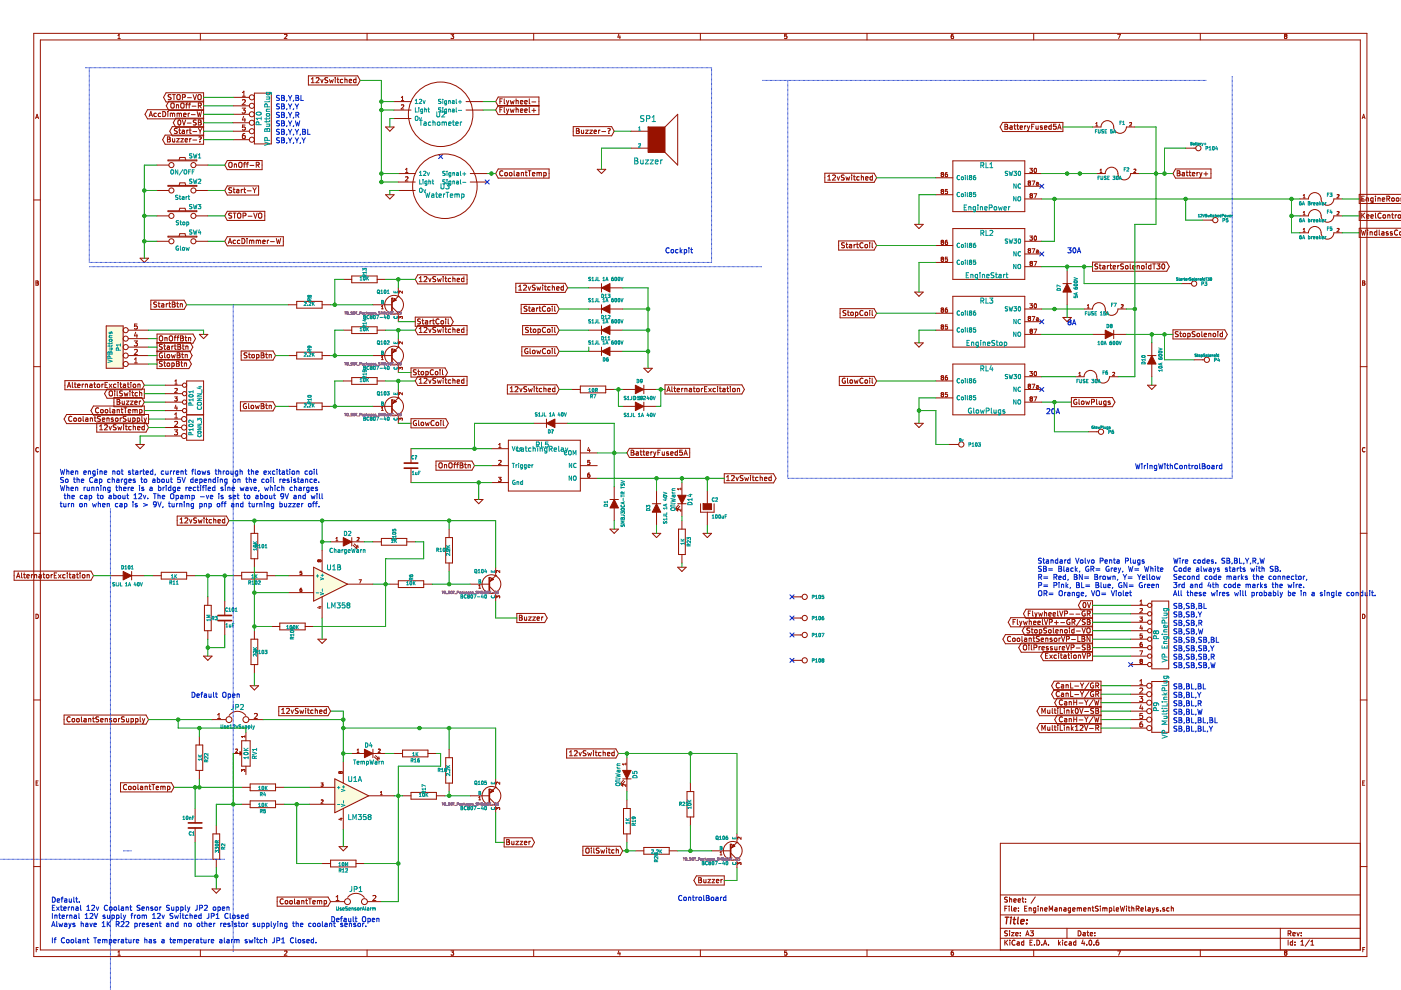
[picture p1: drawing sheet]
<svg xmlns="http://www.w3.org/2000/svg" width="297mm" height="210mm" viewBox="0 0 297 210" stroke-linecap="round" stroke-linejoin="round" font-family="sans-serif">
<g fill="none" stroke="#981200" stroke-width=".21">
<path d="M51.4 19.6l.3-.3v1.1M53.9 19.7h3.6v10.8h-3.6zM65.4 16.1h10.4l.6 1-.6 .9h-10.4zM66 17.5h.6M66 16.8l.3-.3v1M67 16.6l.4-.1 .2 .3-.6 .7h.6M68 16.8l.3 .7 .2-.7M69.5 16.5l-.6 .1a.45 .45 0 0 0 .5 .5v.4h-.5M69.9 16.8l.2 .7 .2-.5 .2 .5 .2-.7M71.1 16.5v.1M71.1 16.8v.7M71.5 16.8h.4"/>
<path d="M71.6 16.5v.9l.3 .1M72.7 16.9l-.3-.1-.2 .2 .1 .5h.4M73.1 16.9h.4l.1 .6M73.1 16.5v1M74 17.2l.6-.1-.1-.2-.3-.1-.2 .2 .1 .5h.4M75.5 16.9l-.3-.1-.2 .2 .1 .5h.4M75.5 16.5v1M31.6 24.7l.4-1.1 .3 1.1M31.7 24.4h.5M33.1 24.1l-.3-.1-.2 .2 .1 .5h.4M33.3 35h2.5M34.1 24.1l-.3-.1-.3 .2 .2 .5h.4"/>
<path d="M34.5 23.6a.55 .55 0 0 1 .6 .6 .55 .55 0 0 1-.6 .5zM35.5 29h.4l.2 .2-.2 .3 .2 .1v.3l-.2 .2h-.4zM35.5 29.5h.4M35.6 23.6v.1M35.6 24v.7M35.6 33.9h6.1v.2h-6.1zM35.6 39.3h6.1v.2h-6.1zM36.1 24v.7M36.1 24.1l.3-.1 .2 .2M36.3 20.1l-.6 .1a.45 .45 0 0 0 .5 .5v.4h-.6M36.3 22l.2-.2 .4 .2-.1 .9-.5-.1zM36.6 29.4v.6h.4"/>
<path d="M36.6 24.2l.1-.2 .3 .1v.6M36.6 24.2v.5M36.6 20.1h.6M36.9 20.1v1M37 29.4v.7M37.4 22.3h.4l.1 .6M37.4 22.2v.7M37.5 29.4h.5l-.5 .7h.5M37.5 24.1l.4-.1 .1 .2M37.5 24v.7M37.5 20.2l.3-.1 .4 .1-.1 .9-.6-.1zM37.6 27.3h-.6a.45 .45 0 0 0 .5 .6v.4h-.5"/>
<path d="M37.8 25.5l.2-.1a.52 .52 0 0 1 .4 .6 .52 .52 0 0 1-.5 .5l-.2-.4zM37.9 27.6h.4M38 39.3l.1-.5h1.1l.2 .5M38 33.9l.1-.5h1.1l.2 .5M38 24.2v.5M38 24.2l.2-.2 .2 .1 .1 .6M38 27.2v1l.3 .1M38.3 29.4h.6l-.6 .7h.6M38.4 22l.2-.2 .4 .2-.1 .9-.5-.1zM38.6 27.6h.5v.7M38.6 25.4l.4 1.1 .4-1.1M38.7 20.6h.5l.1-.4-.6-.1v1"/>
<path d="M38.9 24.4l.5-.1v-.2l-.3-.1-.2 .2 .1 .5h.4M39.1 27.8l-.5 .3 .1 .2h.4M39.3 29.7l.5-.1-.1-.2h-.3l-.1 .1v.5h.4M39.4 22.2h.4M39.6 27.6v.7M39.7 26.1h.8M39.8 20.7h.8M39.8 21.8l-.3 .2v.9M39.9 24v.7M39.9 27.6l-.3 .2M40 22.2h.4M40.1 27.6h.4"/>
<path d="M40.2 24l-.3 .2M40.2 29.4v.7M40.3 27.2v1l.2 .1M40.4 21.8l-.3 .2v.9M40.5 29.4l-.3 .2M40.6 24.3h.8M40.7 22.5h.8M40.9 29.7h.8M40.9 27.9h.8M40.9 20.1l.4 1 .4-1M41.5 35h2.6M41.6 25.5h-.6a.45 .45 0 0 0 .5 .6v.4h-.5"/>
<path d="M41.8 23.6l.3 1.1 .1-.8 .3 .8 .2-1.1M42 20.2l.2-.1 .4 .1-.1 .9-.5-.1zM42.1 26h.3M42.1 22.4h.5v-.4l-.5-.2v1.1M42.1 25.4h.3l.2 .3-.2 .3h.2l.1 .3-.2 .2h-.4zM42.1 27.2l.3 .6M42.2 29.1l.3-.1a.41 .41 0 0 1-.1 .7M42.3 22.4l.4 .5M42.4 30v.1M42.4 27.8v.5M42.8 27.2l-.4 .6M43.2 21.5h-7.4l-.6 .9 .6 1h7.4"/>
<path d="M43.2 21.6h-8l-.5-1 .5-.9h8v10.9h-8.2l-.5-1 .5-1h8.2M43.2 23.3h-11.9l-.6 .9 .6 1h11.9M43.2 26.9h-6.7l-.5 .9 .5 1h6.7M43.2 25.1h-5.9l-.6 .9 .6 1h5.9M48.2 39.4h6.6v2h-6.6l-.5-1zM48.2 34h7.4v2h-7.4l-.5-1zM48.5 34.6l.3-.2 .4 .2-.1 .8-.6-.1zM49.1 39.8l-.6 .1a.45 .45 0 0 0 .6 .6l-.1 .3h-.5M49.4 27.8h3.5M49.4 22.4h3.5M49.4 20.6h3.5M49.4 24.2h3.5"/>
<path d="M49.4 26h3.5M49.4 29.6h3.5M49.6 39.8v.9l.2 .2M49.7 34.8v.7M49.7 34.9l.4-.1v.7M50.6 34.6l.3-.2 .4 .2-.1 .8-.6-.1zM51.3 22.9h.7l-.3 .4 .3 .2v.4l-.2 .1-.5-.1M51.4 21.2l.4-.1 .2 .3-.7 .8h.7M51.4 20.4h.6M51.6 34.8h.4M51.7 24.7l-.3 .7h.7M51.8 39.8v.9l.3 .2"/>
<path d="M51.9 28.3l-.5 .3v.6l.2 .2 .4-.1-.1-.5-.3-.1-.2 .2M51.9 25.1v.7M52 26.5h-.6v.5h.5l.1 .4-.2 .2-.4-.1M52 34.4l-.2 .2v.9M52.2 34.8h.5M52.7 34.4l-.3 .2v.9M53 35.1h.8M53.6 39.8l.4 .6M54.3 35l.5-.1 .1-.4-.6-.1v1.1M54.3 39.8l-.3 .6M54.6 35l.4 .5M81.8 26.9h1.8l-.9 .9z"/>
<path d="M83.6 21.5h3.5M83.6 23.3h3.5M83.6 25.1h3.5M84.4 36.8h3.6M84.4 38.6h3.6M85.1 21.3h.5M85.1 20.7l.2-.3v.9M85.1 22.3l.3-.1 .2 .3-.6 .6h.6M86 36.6h.5M86 37.6l.3-.1 .2 .2-.6 .7h.6M86 35.9l.2-.2v.9M98.8 21.5h3.6"/>
<path d="M98.8 23.3h3.6M99.7 36.8h3.6M99.7 38.6h3.6M105.6 35.8h10.8v2h-10.8l-.5-1zM106 21.5h.3M106 23.3h.3M106.5 20.9h-.5v1.1M106.5 22.7h-.5v1.1M106.6 36.3a.48 .48 0 0 0-.7 .4 .48 .48 0 0 0 .7 .5M106.9 20.9v1l.2 .1M106.9 22.7v1l.2 .1M107.1 36.7l.1-.1 .3 .1v.5h-.4z"/>
<path d="M107.4 21.3l.2 .7M107.4 23.1l.2 .7M107.6 22l-.2 .4M107.6 23.8l-.2 .4M107.9 21.3l-.3 .7M107.9 23.1l-.3 .7M108 36.7l.2-.1 .3 .1-.1 .5h-.4zM108.2 21.3l.2 .7 .2-.5 .2 .5 .2-.7M108.2 23.1l.2 .7 .2-.5 .2 .5 .2-.7M109 36.2v.9l.2 .2M109.4 21.4h.4l.1 .6M109.4 23.2h.4l.1 .6"/>
<path d="M109.4 20.9v1.1M109.4 22.7v1.1M109.6 36.6h.4v.7M110 36.8l-.5 .2 .2 .3 .3-.1M110.3 23.5l.6-.1-.1-.2-.3-.1-.2 .2 .1 .5h.4M110.3 21.7l.6-.1-.1-.2-.3-.1-.2 .2 .1 .5h.4M110.5 36.7l.4-.1 .1 .7M110.5 36.6v.7M111.2 21.7l.6-.1-.1-.2-.3-.1-.2 .2 .1 .5h.4M111.2 23.5l.6-.1-.1-.2-.3-.1-.2 .2 .1 .5h.4M111.4 36.6h.4M111.5 36.2v.9l.3 .2"/>
<path d="M112 36.2h.6M112.2 20.9v1l.2 .1M112.2 22.7v1l.2 .1M112.3 36.2v1.1M112.8 21.6h.8M112.8 23.4h.8M112.9 36.9l.5-.1-.1-.2h-.3l-.1 .1v.5h.4M113.2 23v.8M113.9 36.7l.3-.1 .1 .1M113.9 36.6v.7M114.3 22.4h-8.7l-.5 .9 .5 1h8.7v-3.7h-8.7l-.5 .9 .5 1h8.7M114.3 36.7l.2-.1h.2l.1 .7"/>
<path d="M114.3 36.7v.6M115.3 36.6h.3l.2 .2-.1 .4h-.4M115.3 36.6v1M121.5 26.9h8.2l.5 .9-.5 1h-8.2zM122.2 27.2h.4l.2 .2-.2 .4h.2v.3l-.2 .2h-.4zM122.2 27.8h.4M123.3 27.6v.7l.4-.1M123.7 27.6v.7M124.2 27.6h.5l-.5 .7h.5M125 27.6h.6l-.6 .7h.6M125.9 27.9l.6-.1-.1-.2h-.3l-.2 .2 .1 .5h.4M126.6 35.9h1.8l-.9 .9z"/>
<path d="M126.9 27.6v.7M127.2 27.6l-.3 .2M127.6 27.9h.8M128.9 27.3l.3-.1a.41 .41 0 0 1-.1 .7M129.1 28.2v.1M133.8 27.8h3.6M133.8 31.4h3.6M141 26.9l2.7-2.7v10.8l-2.7-2.7M174.9 36.7h10.4l.6 1-.6 1h-10.4zM175.5 38.2h.6M175.5 37.4l.3-.3v1.1M176.5 37.2l.4-.1 .2 .3-.6 .8h.6"/>
<path d="M177.5 37.5l.3 .7 .2-.7M179 37.2h-.6a.45 .45 0 0 0 .5 .6v.3h-.5M179.4 37.5l.1 .7 .2-.5 .3 .5 .2-.7M180.6 37.1v.1M180.6 37.5v.7M180.9 37.5h.5M181.1 37.1v.9l.3 .2M182.2 37.5h-.3l-.3 .2 .2 .4h.4M182.6 37.6l.4-.1 .1 .7M182.6 37.1v1.1M183.5 37.8l.6-.1-.1-.2h-.3l-.2 .1 .1 .5h.4M185 37.5h-.3l-.3 .2 .2 .4h.4"/>
<path d="M185 37.1v1.1M198.4 37.7h3.6M199.7 37l-.2-.2 .2-.2 .3 .1-.1 .3M199.7 37l-.2 .1 .2 .4 .3-.2-.1-.3M199.7 37h.2M200.8 36.6l-.4 .2v.5l.2 .2 .3-.1-.1-.4-.2-.1-.2 .2M202 34.1h15.3v10.8h-15.3zM212.6 26h12.8v1.9h-12.8l-.6-1zM213.1 26.3h.3l.2 .2-.2 .4h.2l.1 .3-.2 .2h-.4zM213.1 26.9h.3M214.1 26.7h.5v.7M214.6 26.9l-.5 .3 .1 .2h.4"/>
<path d="M215 26.7h.4M215.1 26.3v1l.3 .1M215.6 26.7h.4M215.7 26.3v1l.3 .1M216.3 27.1l.5-.2-.1-.2h-.3l-.1 .2v.5h.4M217.2 26.7v.7M217.3 36.8h3.6M217.3 39.5h3.6M217.5 26.7l-.3 .2M217.8 26.7l.3 .7M218.1 27.4l-.3 .4M218.2 38.8l-.2-.2 .2-.2h.3l-.2 .4"/>
<path d="M218.2 38.8l-.2 .1 .2 .4 .3-.2-.2-.3M218.2 38.8h.1M218.3 26.7l-.2 .7M218.3 35.7h.6l-.3 .3 .3 .1v.4h-.6M218.7 26.9h.4M218.8 38.4h.6l-.4 .9M219.3 26.3h-.6v1.1M219.3 35.8l.2-.1a.43 .43 0 0 1 .3 .4 .43 .43 0 0 1-.4 .4zM219.6 26.7l.1 .7 .4-.1M219.8 38.7h.3v.6M220.1 26.7v.7M220.1 38.9l-.4 .2 .1 .2 .3-.1"/>
<path d="M221 26.7h-.3l-.1 .2 .4 .2v.3h-.4M221.4 27.1l.6-.2-.1-.2h-.3l-.2 .2 .1 .5h.4M222.9 26.7h-.3l-.2 .2 .1 .5h.4M222.9 26.3v1.1M223.9 26.3h-.5l-.1 .6 .5-.1 .2 .4-.3 .2-.4-.1M224.3 27.4l.3-1.1 .4 1.1M224.4 27.1h.5M231.6 26.9h1.8a1.35 1.35 0 0 1 1.4-1.3 1.35 1.35 0 0 1 1.3 1.3 1.35 1.35 0 0 0 1.4 1.4 1.35 1.35 0 0 0 1.3-1.4h1.8M232.3 26.7h.4M232.3 26.2l.2-.2v.7M232.5 36.8h1.8a1.35 1.35 0 0 1 1.4-1.3 1.35 1.35 0 0 1 1.3 1.3 1.35 1.35 0 0 0 1.4 1.3 1.35 1.35 0 0 0 1.3-1.3h1.8M233.2 36.6h.4"/>
<path d="M233.2 36.1l.2-.2v.7M239.5 26.1l.3-.1 .1 .2-.4 .5h.4M240.4 35.9h.3l.1 .2-.4 .5h.4M249.2 35.8h7.6v2h-7.6l-.5-1zM249.6 36.2h.3l.3 .2-.3 .3 .3 .1v.3l-.2 .2h-.4zM249.6 36.7h.3M250.7 36.6h.4v.7M251.1 36.8l-.5 .2 .2 .3 .3-.1M251.5 36.6h.4M251.6 36.2v.9l.3 .2M252.1 36.6h.4M252.2 36.2v.9l.3 .2"/>
<path d="M252.8 36.9l.5-.1v-.2h-.3l-.2 .1 .1 .5h.4M253.8 36.6v.7M254.1 36.6l-.3 .2M254.3 36.6l.3 .7M254.6 37.3l-.3 .3M254.8 36.6l-.2 .7M255.3 36.9h.8M255.7 36.5v.8M29.7 54.7h1.8l-.9 .9zM33.3 51.2h2.5M33.3 45.8h2.5M33.3 40.4h2.5"/>
<path d="M35.6 44.7h6.1v.2h-6.1zM35.6 50.1h6.1v.2h-6.1zM38 44.7l.1-.5h1.1l.2 .5M38 50.1l.1-.6h1.1l.2 .6M41.5 51.2h2.6M41.5 45.8h2.6M41.5 40.4h2.6M48.2 44.8h7.9v1.9h-7.9l-.5-.9zM48.2 50.2h11.9v1.9h-11.9l-.5-.9zM48.4 51.6l.4-1 .3 1M48.5 51.3h.5M49.1 45.2l-.6 .1a.45 .45 0 0 0 .6 .5l-.1 .4h-.5"/>
<path d="M49.4 40.2h.4M49.4 45.2h.6M49.7 45.2v1.1M49.9 51l-.3-.1-.2 .2 .1 .5h.4M50.2 40.2h.4v.7M50.4 45.3l.2-.1 .4 .1-.1 .9-.5-.1zM50.6 40.4l-.5 .2 .2 .3 .3-.1M50.8 51l-.3-.1-.2 .2 .1 .5h.4M51.2 40.2v.7M51.3 50.6a.55 .55 0 0 1 .6 .5 .55 .55 0 0 1-.6 .5zM51.5 40.2l-.3 .2M51.5 45.8l.5-.1 .1-.4-.6-.1v1.1"/>
<path d="M51.7 40.2h.4M52.4 50.6v.1M52.4 50.9v.7M52.4 40.5h.9M52.6 45.8h.8M52.9 51l.3-.1 .2 .2M52.9 50.9v.7M53.4 51.1l.1-.2 .3 .1v.6M53.4 51.1v.5M53.8 45.2l.3 1.1 .4-1.1M54 40.4v.5M54.3 51l.3-.1 .2 .2"/>
<path d="M54.3 50.9v.7M54.8 51.1l.2-.2 .2 .1 .1 .6M54.8 51.1v.5M54.8 45.3l.3-.1 .4 .1-.1 .9-.6-.1zM55.7 51.3l.5-.1v-.2l-.3-.1-.2 .2 .1 .5h.4M56.7 50.9v.7M57 50.9l-.3 .2M57.3 51.2h.9M58.6 50.6l.2 1 .2-.7 .2 .7 .3-1M72.8 59.2h1.8M80 59.2h1.8M81.8 41.3h1.8l-.9 .9z"/>
<path d="M84.4 40.4h3.6M88.6 58.3h10.4v1.9h-10.4l-.6-1zM88.9 59.7h.6M88.9 58.9l.3-.3v1.1M89.9 58.8l.4-.2 .2 .3-.6 .8h.6M90.9 59l.2 .7 .3-.7M92.4 58.7l-.6 .1a.45 .45 0 0 0 .5 .5v.4h-.5M92.7 59l.2 .7 .2-.5 .3 .5 .2-.7M94 58.6v.2M94 59v.7M94.3 59h.5M94.5 58.6v1l.3 .1"/>
<path d="M95.6 59.1l-.3-.1-.3 .2 .1 .5h.5M96 59.1h.4l.1 .6M96 58.6v1.1M96.9 59.4l.5-.1v-.2l-.3-.1-.2 .2 .1 .5h.4M98.4 59.1l-.3-.1-.3 .2 .1 .5h.5M98.4 58.6v1.1M177.8 51.1h7.5l.6 1-.6 .9h-7.5zM179 51.5l-.5 .1a.45 .45 0 0 0 .5 .5l-.1 .4h-.5M179.4 51.8h.4M179.5 51.5v.9l.3 .1M180.1 51.9h.4l.1 .6M180.6 52.1l-.5 .2 .1 .2h.4"/>
<path d="M181.1 51.8v.7M181.4 51.8l-.3 .2M181.6 51.8h.4M181.7 51.5v.9l.3 .1M183 51.6a.48 .48 0 0 0-.7 .4 .48 .48 0 0 0 .7 .4M183.4 51.9l.2-.1 .3 .1-.1 .6-.4-.1zM184.4 51.5v.1M184.4 51.8v.7M184.9 51.5v.9l.2 .1M193.9 47.6h1.8l-.9 .9zM198.4 41.3h3.6M198.4 55.6h3.6"/>
<path d="M198.4 52.1h3.6M199.7 40.5l-.2-.1 .2-.2h.3l-.1 .3M199.7 40.5l-.2 .2 .2 .4 .3-.2-.1-.4M199.7 51.3l-.2-.1 .2-.3 .3 .1-.1 .3M199.7 51.3l-.2 .2 .2 .3 .3-.1-.1-.4M199.7 54.9l-.2-.2 .2-.2 .3 .1-.1 .3M199.7 54.9l-.2 .2 .2 .3 .3-.2-.1-.3M199.7 40.5h.2M199.7 54.9h.2M199.7 51.3h.2M200.8 50.9l-.4 .3v.5l.2 .1 .3-.1-.1-.4h-.2l-.2 .1M200.9 40.2h-.5v.4h.5v.4h-.5"/>
<path d="M200.9 54.5h-.5v.4h.5v.4h-.5M202 48.5h15.3v10.7h-15.3zM217.3 42.2h3.6M217.3 51.2h3.6M217.3 56.5h3.6M217.3 53.8h3.6M218.2 53.1l-.2-.1 .2-.3 .3 .1-.2 .3M218.2 53.1l-.2 .2 .2 .3 .3-.1-.2-.4M218.2 53.1h.1M218.3 50h.6l-.3 .4 .3 .1v.4h-.6M218.6 41.4l-.2-.1 .2-.2h.3l-.2 .3M218.6 41.4l-.2 .2 .2 .4 .3-.2-.2-.4"/>
<path d="M218.6 55.8l-.2-.2 .2-.2 .3 .1-.2 .3M218.6 55.8l-.2 .2 .2 .3 .3-.2-.2-.3M218.6 41.4h.1M218.6 55.8h.1M218.8 52.7h.6l-.4 .9M219.2 41.1h.6l-.4 .9M219.2 55.4h.6l-.4 .9M219.3 50.1l.2-.1a.43 .43 0 0 1 .3 .5 .43 .43 0 0 1-.4 .4zM219.8 53.1h.3v.5M220.1 53.2l-.4 .2 .1 .2h.3M226.3 57.4v2.7M231.6 55.6h15.8l.5 .9-.5 1h-15.8z"/>
<path d="M232.8 56l-.6 .1a.45 .45 0 0 0 .5 .5l-.1 .4h-.5M233.1 56.3h.4M233.2 55.9v1l.3 .1M233.8 56.4h.4l.1 .6M234.3 56.6l-.5 .2 .1 .2h.4M234.8 56.3v.7M235.1 56.3l-.3 .2M235.3 56.3h.4M235.4 55.9v1l.3 .1M236 56.7l.5-.1v-.2l-.3-.1-.2 .2 .1 .5h.4M237 56.3v.7M237.3 56.3l-.3 .2"/>
<path d="M238.2 56l-.6 .1a.45 .45 0 0 0 .6 .5l-.1 .4h-.5M238.7 56.4l.1-.1 .3 .1v.6l-.4-.1zM239.6 55.9v1l.2 .1M240.1 56.7l.5-.1v-.2l-.3-.1-.2 .2 .1 .5h.4M241.1 56.4h.4l.1 .6M241.1 56.3v.7M242.1 56.4l.1-.1 .3 .1v.6l-.4-.1zM243 55.9v.2M243 56.3v.7M244 56.4l-.3-.1-.2 .2 .1 .5h.4M244 55.9v1.1M244.4 55.9h.6"/>
<path d="M244.7 55.9v1.1M245.3 55.9h.6l-.3 .5 .3 .2v.3l-.2 .1-.4-.1M246.4 56.1l.2-.2a.52 .52 0 0 1 .4 .6 .52 .52 0 0 1-.5 .5l-.2-.4zM255 46.7h2.1M275.6 42.2h1.8a1.35 1.35 0 0 1 1.4-1.4 1.35 1.35 0 0 1 1.3 1.4 1.35 1.35 0 0 0 1.4 1.3 1.35 1.35 0 0 0 1.3-1.3h1.8M275.6 45.8h1.8a1.35 1.35 0 0 1 1.4-1.4 1.35 1.35 0 0 1 1.3 1.4 1.35 1.35 0 0 0 1.4 1.3 1.35 1.35 0 0 0 1.3-1.3h1.8M275.6 49.4h1.8a1.35 1.35 0 0 1 1.4-1.4 1.35 1.35 0 0 1 1.3 1.4 1.35 1.35 0 0 0 1.4 1.3 1.35 1.35 0 0 0 1.3-1.3h1.8M276.3 42h.4M276.3 45.6h.4M276.3 41.5l.2-.3v.8M276.3 45.1l.2-.3v.8M276.3 48.6l.2-.2v.7"/>
<path d="M276.3 49.1h.4M283.5 41.3l.3-.1 .1 .3-.4 .5h.4M283.5 48.5l.3-.1 .1 .2-.4 .5h.4M283.5 44.9h.3l.1 .2-.4 .5h.4M283.5 44.9h.1M288.6 48.8l.3 1 .2-.7 .2 .7 .2-1M288.7 42.1h.4M288.7 45.2v1.1M288.9 45.6l.4 .7M289.2 41.6h-.5v1.1h.5M289.3 45.2l-.6 .6M289.7 41.9v.8"/>
<path d="M289.7 42.1l.4-.1 .1 .7M289.7 45.9l.6-.1-.1-.2-.3-.1-.2 .2 .1 .5h.4M290 48.8v.1M290 49.1v.7M290.5 49.1v.7M290.5 49.2h.4v.6M290.7 45.9l.5-.1-.1-.2-.3-.1-.1 .2v.5h.4M291.1 42l-.3-.1-.2 .3 .1 .4h.4M291.1 41.9v.9l-.2 .2h-.2M291.6 41.6v.1M291.6 41.9v.8M291.6 45.2v.9l.2 .2"/>
<path d="M291.9 49.2l-.3-.1-.2 .2 .1 .5h.4M291.9 48.8v1M292.1 42.1l.5-.1v.7M292.1 41.9v.8M292.4 48.8v.9l.2 .1M292.8 45.3a.48 .48 0 0 0-.7 .4 .48 .48 0 0 0 .7 .4M293 49.2h.4v.6M293.1 42.3l.5-.1-.1-.2-.3-.1-.1 .2v.5h.4M293.3 45.6l.1-.1 .3 .1v.6l-.4-.1zM293.4 49.4l-.5 .2 .2 .2h.3M294 42.2l.6-.1v-.4l-.6-.1v1.1M294.2 45.6h.4l.1 .7"/>
<path d="M294.2 45.5v.8M294.3 42.2l.4 .5M294.3 49.2l-.2-.1-.2 .2 .4 .2v.3h-.4M295.1 45.5h.4M295.1 42.1l.2-.2 .3 .2-.1 .5h-.4zM295.2 49.2l-.3-.1-.1 .2 .4 .2v.3h-.4M295.2 45.2v.9l.3 .2M295.8 45.5v.8M296.1 42.1l.1-.2 .3 .2v.5h-.4zM296.1 45.5l-.3 .3M296.3 48.9a.48 .48 0 0 0-.7 .4 .48 .48 0 0 0 .7 .4M296.5 45.6l.1-.1 .3 .1v.6l-.4-.1z"/>
<path d="M297 41.9v.8M297.1 49.1l-.4 .2 .1 .4 .3 .1M297.1 49.1h.1M297.1 42l-.1 .1M297.1 41.2h-8.9v2h8.9M297.1 44.8h-8.9v1.9h8.9M297.1 48.4h-8.9v1.9h8.9M297.1 49.8h.1M22.5 69.1h3.6v9h-3.6zM27.2 73.6h4.3M27.2 70h4.3M27.2 77.2h4.3"/>
<path d="M27.2 75.4h4.3M27.2 71.8h4.3M28.5 72.3h.6l-.3 .4 .3 .2v.4l-.2 .1-.4-.1M28.5 76.2l.3-.3v1.1M28.5 74.2l.4-.1 .2 .3-.6 .8h.6M28.5 77h.6M28.8 70.4l-.3 .8h.7M29 70.8v.8M29.1 68.7h-.5l-.1 .5h.5l.1 .4-.2 .2-.4-.1M32 63.7h7l.6 .9-.6 1h-7zM33.2 64.1h-.6a.45 .45 0 0 0 .6 .6l-.1 .4h-.5M33.3 72.8h7.6l.6-1-.6-1h-7.6v7.4h6.7l.6-1-.6-1h-6.7"/>
<path d="M33.3 72.6h7l.6 1-.6 1h-7M33.3 74.4h6.9l.5 1-.5 1h-6.9M33.5 64.4h.4M33.7 64v1l.2 .1M33.8 71.4l.2-.2 .5 .2-.1 .8-.6-.1zM34.3 64.4h.4v.7M34.4 76.6l-.6 .1a.45 .45 0 0 0 .6 .6l-.1 .3h-.5M34.4 73.1h-.6a.45 .45 0 0 0 .6 .6l-.1 .3h-.5M34.4 74.9a.49 .49 0 0 0-.6 .4 .49 .49 0 0 0 .7 .5v-.4h-.3M34.7 73.4h.4M34.7 77h.4M34.7 64.6l-.5 .3 .2 .2h.3"/>
<path d="M34.9 73v.9l.2 .2M34.9 76.6v.9l.2 .2M34.9 74.8v.9l.2 .2M35 71.6v.7M35 71.7l.4-.1v.7M35.2 64.4v.7M35.5 73.4h.4v.7M35.5 75.3l.1-.1 .3 .1v.5h-.4zM35.5 77.1l.1-.1 .3 .1v.5h-.4zM35.6 64.4l-.4 .2M35.8 64.4h.4M35.9 64v1l.3 .1"/>
<path d="M35.9 73.6l-.5 .2 .2 .3 .3-.1M35.9 71.4l.2-.2 .5 .2-.1 .8-.6-.1zM36.3 75.2l.2 .7 .2-.5 .3 .5 .2-.7M36.4 77h.3l.3 .2-.2 .4h-.4M36.4 73.4v.7M36.4 77v1M36.5 64h.4l.2 .2-.2 .3 .2 .1 .1 .3-.3 .2h-.4zM36.5 64.5h.4M36.7 73.4l-.3 .2M36.9 71.6h.4M37 73.4h.4M37.1 73v.9l.3 .2"/>
<path d="M37.3 71.2l-.2 .2v.9M37.4 76.6h.4l.2 .2-.2 .3 .2 .1v.3l-.2 .2h-.4zM37.4 77.1h.4M37.5 64.4h.4M37.5 71.6h.4M37.6 74.8h.3l.2 .2-.2 .3 .2 .1 .1 .3-.2 .2h-.4zM37.6 75.3h.3M37.6 64v1l.3 .1M37.7 73h.4l.2 .2-.2 .3 .2 .1v.3l-.2 .2h-.4zM37.7 73.5h.4M37.9 71.2l-.2 .2v.9M38.2 64.5l.4-.1 .1 .7"/>
<path d="M38.2 64.4v.7M38.3 71.2h.3l.3 .2-.3 .3 .3 .1v.3l-.2 .2h-.4zM38.3 71.7h.3M38.3 77h.4M38.5 76.6v.9l.2 .2M38.5 75.2h.4M38.6 73.4h.5M38.6 74.8v.9l.3 .2M38.8 73v.9l.3 .2M39.1 77.1l.4-.1 .1 .7M39.1 77v.7M39.2 71.6h.4"/>
<path d="M39.3 75.2v.7M39.3 75.3l.4-.1v.7M39.4 71.2v.9l.2 .2M39.4 73.5l.4-.1 .1 .7M39.4 73.4v.7M40 71.7l.4-.1v.7M40 71.6v.7M42.3 70.9h1.8l-.9 .9zM51.1 74.4h6.8l.5 1-.5 1h-6.8zM52.4 74.9h-.6a.45 .45 0 0 0 .5 .6v.3h-.6M52.7 75.2h.4M52.8 74.8v.9l.3 .2"/>
<path d="M53.4 75.3l.2-.1 .3 .1-.1 .5h-.4zM54.4 75.2h.3l.2 .2-.1 .4h-.4M54.4 75.2v1M55.4 74.8h.3l.2 .2-.2 .3 .2 .1 .1 .3-.2 .2h-.4zM55.4 75.3h.3M56.3 75.2h.4M56.4 74.8v.9l.3 .2M57.1 75.3l.4-.1v.7M57.1 75.2v.7M61.1 75.4h1.8M61.1 64.6h1.8M68.3 75.4h1.8"/>
<path d="M68.3 64.6h1.8M72.8 70h1.8M80 70h1.8M83.1 75.8l1.3 1.4M84.4 73.6h.1M84.4 73.6l-1.3 1.3M87.1 78h7.3l.5 1-.5 .9h-7.3zM88 67.2h7.6l.5 1-.5 1h-7.6zM88.3 78.4l-.6 .1a.45 .45 0 0 0 .5 .6l-.1 .3h-.5M88.6 78.7h.4M88.6 79.8h10.4v1.9h-10.4l-.6-.9zM88.6 69h10.4v2h-10.4l-.6-1z"/>
<path d="M88.7 78.4v.9l.3 .2M88.9 69.7l.3-.3v1.1M88.9 70.5h.6M89.2 67.7h-.6a.45 .45 0 0 0 .5 .6l-.1 .3h-.5M89.3 78.9l.2-.2 .3 .2-.1 .5h-.4zM89.5 68h.4M89.6 67.6v1l.3 .1M89.9 69.5l.4-.1 .2 .3-.6 .8h.6M90.2 68h.4l.1 .7M90.3 78.8l.3-.1 .2 .3-.1 .4h-.4M90.3 78.7v1.1M90.7 68.2l-.5 .2 .1 .3 .4-.1"/>
<path d="M90.9 69.8l.2 .7 .3-.7M91.2 68v.7M91.5 68l-.3 .2M91.7 68h.4M91.8 67.6v1l.3 .1M91.9 78.5a.48 .48 0 0 0-.7 .4 .48 .48 0 0 0 .7 .5M92.3 78.9l.2-.2 .3 .2-.1 .5h-.4zM92.4 69.5h-.6a.45 .45 0 0 0 .5 .6v.3h-.5M92.7 69.8l.2 .7 .2-.5 .3 .5 .2-.7M93.1 67.7a.48 .48 0 0 0-.7 .5 .48 .48 0 0 0 .7 .4M93.3 78.4v.1M93.3 78.7v.8"/>
<path d="M93.5 68.1l.2-.1 .3 .1-.1 .5h-.4zM93.8 78.4v.9l.2 .2M94 69.4v.1M94 69.8v.7M94.3 69.8h.5M94.5 69.4v.9l.3 .2M94.5 67.6v.1M94.5 68v.7M95 67.6v1l.2 .1M95.6 69.8h-.3l-.3 .2 .1 .4h.5M96 69.9l.4-.1 .1 .7M96 69.4v1.1"/>
<path d="M96.9 70.1l.5-.1v-.2h-.3l-.2 .1 .1 .5h.4M98.4 69.8h-.3l-.3 .2 .1 .4h.5M98.4 69.4v1.1M109.4 60.1h10.4l.5 .9-.5 1h-10.4zM110 61.5h.6M110 60.7l.3-.3v1.1M110.5 64.5h7.5l.6 1-.6 1h-7.5zM110.6 73.5h7.4l.6 1-.6 1h-7.4zM110.8 69h7.2l.6 1-.6 1h-7.2zM111 60.5l.4-.1 .2 .3-.6 .8h.6M111.7 65h-.5a.45 .45 0 0 0 .5 .6l-.1 .3h-.5M111.9 74a.49 .49 0 0 0-.7 .5 .49 .49 0 0 0 .7 .4v-.4h-.2"/>
<path d="M112 60.8l.2 .7 .3-.7M112 65.3h.5M112 69.5h-.5a.45 .45 0 0 0 .5 .6l-.1 .3h-.5M112.2 64.9v1l.3 .1M112.3 69.8h.5M112.4 73.9v.9l.1 .2M112.5 69.4v.9l.3 .2M112.8 65.3h.4l.1 .7M112.9 74.4l.2-.1 .3 .1-.1 .5h-.4zM113.1 69.9l.2-.1 .3 .1-.1 .5h-.4zM113.3 65.5l-.6 .3 .2 .2 .4-.1M113.5 60.5h-.6a.45 .45 0 0 0 .5 .6v.4h-.6"/>
<path d="M113.8 65.3v.7M113.8 74.3l.2 .7 .2-.5 .2 .5 .2-.7M113.8 60.8l.2 .7 .2-.5 .2 .5 .2-.7M114.1 65.3l-.3 .2M114.1 69.8h.3l.2 .2-.1 .4h-.4M114.1 69.8v1M114.3 65.3h.4M114.4 64.9v1l.3 .1M115.1 60.4v.1M115.1 60.8v.7M115.4 60.8h.4M115.6 60.4v1l.2 .1"/>
<path d="M115.7 74a.48 .48 0 0 0-.7 .4 .48 .48 0 0 0 .7 .5M115.7 69.5a.48 .48 0 0 0-.7 .5 .48 .48 0 0 0 .7 .4M115.7 65a.48 .48 0 0 0-.7 .5 .48 .48 0 0 0 .7 .4M116.1 65.4l.2-.1 .3 .1-.1 .5h-.4zM116.1 74.4l.2-.1 .3 .1-.1 .5h-.4zM116.1 69.9l.2-.1 .3 .1-.1 .5h-.4zM116.7 60.9l-.4-.1-.2 .2 .1 .5h.5M117.1 64.9v.1M117.1 69.4v.1M117.1 65.3v.7M117.1 69.8v.7M117.1 73.9v.1"/>
<path d="M117.1 74.3v.7M117.1 60.9h.4l.1 .6M117.1 60.4v1.1M117.6 64.9v1l.2 .1M117.6 69.4v.9l.2 .2M117.6 73.9v.9l.2 .2M118 61.2l.5-.2v-.1l-.3-.1-.2 .2 .1 .5h.4M119.5 60.9l-.4-.1-.2 .2 .1 .5h.5M119.5 60.4v1.1M124.8 65.5h2.7M124.8 70h2.7M124.8 74.5h2.7"/>
<path d="M124.8 61h2.7M127.5 60.1v1.8M127.5 64.6v1.8M127.5 69.1v1.8M127.5 73.6v1.8M129.3 65.5h2.7M129.3 70h2.7M129.3 74.5h2.7M129.3 61h2.7M136.5 78.1h1.8l-.9 .9zM178 79.8h7.3l.6 1-.6 .9h-7.3zM178.1 65.4h7.2l.6 1-.6 1h-7.2z"/>
<path d="M179.4 65.9h-.6a.45 .45 0 0 0 .5 .6l-.1 .3h-.5M179.7 66.2h.4M179.8 65.8v1l.3 .1M180.4 66.3l.2-.1 .3 .1-.1 .5h-.4zM181.4 66.2h.3l.2 .2-.1 .4h-.4M181.4 66.2v1.1M183 65.9a.48 .48 0 0 0-.7 .5 .48 .48 0 0 0 .7 .4M183.4 66.3l.2-.1 .3 .1-.1 .5h-.4zM184.4 65.8v.1M184.4 66.2v.7M184.9 65.8v1l.2 .1M193.9 61.9h1.8l-.9 .9z"/>
<path d="M193.9 72.7h1.8l-.9 .9zM198.4 70h3.6M198.4 66.4h3.6M199.7 65.7l-.2-.2 .2-.2 .3 .1-.1 .3M199.7 65.7l-.2 .2 .2 .3 .3-.2-.1-.3M199.7 69.3l-.2-.2 .2-.2 .3 .1-.1 .3M199.7 69.3l-.2 .1 .2 .4 .3-.2-.1-.3M199.7 69.3h.2M199.7 65.7h.2M200.8 65.3l-.4 .2v.5l.2 .2 .3-.1-.1-.4-.2-.1-.2 .2M200.8 79.7l-.4 .2v.5l.2 .2 .3-.1-.1-.5h-.2l-.2 .2M200.9 68.9h-.5v.4h.5v.4h-.5"/>
<path d="M202 62.8h15.3v10.8h-15.3zM202 77.2h15.3v10.8h-15.3zM217.3 65.5h3.6M217.3 70.9h3.6M217.3 68.2h3.6M217.3 79.9h3.6M218.2 67.5l-.2-.2 .2-.2 .3 .1-.2 .3M218.2 67.5l-.2 .2 .2 .3 .3-.2-.2-.3M218.2 67.5h.1M218.3 64.4h.6l-.3 .3 .3 .1v.4h-.6M218.3 78.8h.6l-.3 .3 .3 .1v.4h-.6M218.6 70.2l-.2-.2 .2-.2 .3 .1-.2 .3"/>
<path d="M218.6 70.2l-.2 .1 .2 .4 .3-.2-.2-.3M218.6 70.2h.1M218.8 67.1h.6l-.4 .9M219.2 69.8h.6l-.4 .9M219.3 64.5l.2-.1a.43 .43 0 0 1 .3 .5 .43 .43 0 0 1-.4 .3zM219.3 78.8h.2a.43 .43 0 0 1 .3 .4 .43 .43 0 0 1-.4 .4zM219.6 64.4l.1 .1M219.6 78.8h.1M219.8 67.4h.3v.6M220.1 67.6l-.4 .2 .1 .2 .3-.1M225.4 60.1h1.8M225.4 67.3h1.8l-.9 .9z"/>
<path d="M226.3 61.9v2.7M228 79.9h1.8a1.35 1.35 0 0 1 1.4-1.4 1.35 1.35 0 0 1 1.3 1.4 1.35 1.35 0 0 0 1.4 1.3 1.35 1.35 0 0 0 1.3-1.3h1.8M228.7 79.7h.4M228.7 79.2l.2-.3v.8M229.8 65.5h1.8a1.35 1.35 0 0 1 1.4-1.3 1.35 1.35 0 0 1 1.3 1.3 1.35 1.35 0 0 0 1.4 1.4 1.35 1.35 0 0 0 1.3-1.4h1.8M230.5 65.3h.4M230.5 64.8l.2-.2v.7M231.6 70.9h2.7M235.9 79l.3-.1 .1 .3-.4 .5h.4M236.1 70.9h2.7M236.1 70v1.8M237.7 64.7l.3-.1 .1 .2-.4 .5h.4"/>
<path d="M243.3 75.4h1.8M244.2 72.7v2.7M244.2 77.2v2.7M248.7 69.9h11l.5 1-.5 1h-11zM249.8 70.4h-.6a.45 .45 0 0 0 .6 .6l-.1 .3h-.5M250.1 70.7h.4M250.3 70.3v.9l.2 .2M250.5 60.1h2.1M250.9 70.8l.1-.1 .3 .1v.5h-.4zM251.8 70.7h.3l.3 .2-.2 .4h-.4M251.8 70.7v1M253.2 76.3h2.1"/>
<path d="M253.4 70.4h-.6a.45 .45 0 0 0 .5 .6v.3h-.6M253.8 70.8l.2-.1 .3 .1-.1 .5h-.4zM254.8 70.3v.9l.2 .2M255.3 71l.5-.1v-.2h-.3l-.2 .1 .1 .5h.4M256.3 70.8l.4-.1v.7M256.3 70.7v.7M257.2 70.8l.2-.1 .3 .1-.1 .5h-.4zM258.2 70.3v.1M258.2 70.7v.7M259.2 70.7h-.3l-.2 .2 .1 .4h.4M259.2 70.3v1.1M13.8 80.7h16.3l.5 1-.5 .9h-16.3z"/>
<path d="M14.1 87.9h17.4v1.9h-17.4l-.5-.9zM14.3 82.2l.3-1.1 .4 1.1M14.4 81.9h.5M15.2 88.4a.48 .48 0 0 0-.7 .4 .48 .48 0 0 0 .7 .4M15.3 81.1v.9l.2 .2M15.7 88.7l.1-.1 .3 .1v.6l-.4-.1zM15.8 81.4h.4M15.9 81.1v.9l.3 .2M16.5 81.8l.5-.1-.1-.2-.3-.1-.1 .2v.5h.4M16.7 88.7l.1-.1 .3 .1v.6l-.4-.1zM17.4 81.4v.8M17.6 88.3v.9l.2 .1"/>
<path d="M17.7 81.4l-.3 .3M18.1 81.5h.4l.1 .7M18.1 81.4v.8M18.2 88.7h.4v.6M18.6 88.9l-.5 .2 .2 .2h.3M19.1 81.5h.4v.7M19.1 88.7h.5v.6M19.1 88.6v.7M19.5 81.7l-.5 .2 .2 .3 .3-.1M19.8 86.1h10.8v1.9h-10.8l-.5-.9zM19.9 81.4h.4M20 88.6h.4"/>
<path d="M20 81.1v.9l.3 .2M20.1 88.3v.9l.3 .1M20.6 81.5l.2-.1 .3 .1v.6l-.5-.1zM20.9 86.6a.48 .48 0 0 0-.7 .4 .48 .48 0 0 0 .7 .4M21.3 88.3l-.6 .1a.45 .45 0 0 0 .5 .5v.4h-.5M21.4 86.9l.1-.1 .3 .1v.6l-.4-.1zM21.6 81.4v.8M21.7 89l.5-.1v-.2l-.3-.1-.2 .2 .1 .5h.4M21.9 81.4l-.3 .3M22.3 81.6h.3M22.3 86.9l.2-.1 .3 .1v.6l-.5-.1zM22.7 88.7h.4v.6"/>
<path d="M22.7 88.6v.7M22.7 82.5h7.9v1.9h-7.9l-.5-.9zM22.8 81.1h-.5v1.1h.5M23.2 81.4l.5 .8M23.2 83l.2-.1 .4 .1-.1 .9-.5-.1zM23.3 86.5v.9l.2 .1M23.7 81.4l-.5 .8M23.9 86.9h.4v.6M24 88.7l-.3-.1-.1 .2 .4 .2v.3h-.4M24.2 84.3h5.9l.5 1-.5 .9h-5.9zM24.3 82.9v.1M24.3 83.2v.8"/>
<path d="M24.3 87.1l-.5 .2 .2 .2h.3M24.5 88.7l.2-.1 .3 .1-.1 .6-.4-.1zM24.6 81.5l-.3-.1-.2 .3 .1 .4h.4M24.8 84.7h.4l.2 .2-.2 .3 .2 .1v.2l-.2 .2h-.4zM24.8 85.2h.4M24.8 82.9v.9l.2 .2M24.8 86.9h.5v.6M24.8 86.8v.7M25 81.1v.1M25 81.4v.8M25.4 81.4h.4M25.5 88.6v.7"/>
<path d="M25.6 81.1v.9l.2 .2M25.7 86.8h.4M25.8 88.6l-.3 .2M25.8 86.5v.9l.3 .1M25.9 85l.1 .7 .4-.1M26 82.9l-.6 .1a.45 .45 0 0 0 .5 .5v.4h-.6M26.2 81.5h.4v.7M26.3 86.5h.6M26.3 83.2l.2 .8 .2-.6 .2 .6 .2-.8M26.4 85v.7M26.6 86.5v1M26.6 81.7l-.5 .2 .2 .3 .3-.1"/>
<path d="M26.7 88.3l-.6 .1a.45 .45 0 0 0 .6 .5l-.1 .4h-.5M26.8 85h.5l-.5 .7h.5M27 81.4h.4M27.1 81.1v.9l.3 .2M27.2 88.6v.7l.4-.1M27.2 87.2l.5-.1v-.2l-.3-.1-.2 .2v.5h.5M27.5 82.9v.1M27.5 83.2v.8M27.6 88.6v.7M27.7 85h.5l-.5 .7h.5M27.7 81.1v.1M27.7 81.4v.8"/>
<path d="M27.9 83.2h.4M28.1 82.9v.9l.2 .2M28.1 88.7l.3-.1 .3 .2-.1 .5h-.5M28.1 88.6v1.1M28.2 86.9l.3-.1 .1 .2M28.2 86.8v.7M28.3 81.5l.1-.1 .3 .1v.6l-.4-.1zM28.6 85.4l.5-.1-.1-.2-.3-.1-.1 .2v.5h.4M28.6 87l.2-.2 .2 .1 .1 .6M28.6 87v.5M28.8 94.2h1.8l-.9 .9zM29.1 88.6v1.1"/>
<path d="M29.1 88.7l.3-.1 .2 .2-.1 .5h-.4M29.1 83.3l-.3-.1-.2 .2 .1 .5h.4M29.2 81.4v.8M29.2 81.5h.4l.1 .7M29.5 85v.7M29.6 83.3h.4l.1 .7M29.6 86.9l.3-.1 .2 .2-.1 .5h-.4M29.6 82.9v1.1M29.6 86.8v1.1M29.8 85l-.3 .2M30.1 88.3v.9l.1 .1M30.5 88.6l.3 .7"/>
<path d="M30.8 89.3l-.3 .4M31 88.6l-.2 .7M51 85.2h6.9l.5 1-.5 .9h-6.9zM52.2 85.6a.49 .49 0 0 0-.6 .5 .49 .49 0 0 0 .7 .4v-.3h-.3M52.7 85.6v.9l.2 .1M53.3 86l.1-.1 .3 .1v.6l-.4-.1zM54.1 85.9l.2 .7 .2-.5 .3 .5 .2-.7M55.4 86.1h.3M55.4 85.6h.3l.2 .2-.2 .3 .2 .1 .1 .2-.2 .2h-.4zM56.3 85.9h.4M56.4 85.6v.9l.3 .1M57.1 86h.4v.6"/>
<path d="M57.1 85.9v.7M61.1 86.2h1.8M68.3 86.2h1.8M72.8 80.8h1.8M80 80.8h1.8M87.1 88.8h7.4l.6 .9-.6 1h-7.4zM88.3 89.2a.49 .49 0 0 0-.7 .5 .49 .49 0 0 0 .7 .4v-.3h-.2M88.8 89.2v.9l.1 .1M88.9 81.3h.6M88.9 80.5l.3-.3v1.1M89.3 89.6l.2-.1 .3 .1-.1 .6-.4-.1zM89.9 80.3l.4-.1 .2 .3-.6 .8h.6"/>
<path d="M90.2 89.5l.2 .7 .2-.5 .2 .5 .2-.7M90.9 80.5l.2 .8 .3-.8M92 89.3a.48 .48 0 0 0-.6 .4 .48 .48 0 0 0 .6 .4M92.4 80.2l-.6 .1a.45 .45 0 0 0 .5 .5v.4h-.5M92.4 97.8h7.7l.5 .9-.5 1h-7.7zM92.5 89.6l.2-.1 .3 .1-.1 .6-.4-.1zM92.7 80.5l.2 .8 .2-.5 .3 .5 .2-.8M93.1 98.3l.2-.2 .4 .2-.1 .9-.5-.1zM93.5 89.2v.1M93.5 89.5v.7M94 80.2v.1M94 80.5v.8"/>
<path d="M94 89.2v.9l.1 .1M94.2 98.6l.4-.1 .1 .7M94.2 98.5v.7M94.3 80.5h.5M94.5 80.2v.9l.3 .2M95.2 98.3l.2-.2 .4 .2-.1 .9-.5-.1zM95.6 80.6l-.3-.1-.3 .3 .1 .4h.5M96 80.6h.4l.1 .7M96 80.2v1.1M96.2 98.5h.4M96.6 98.1l-.3 .2v.9M96.8 98.5h.4"/>
<path d="M96.9 80.9l.5-.1v-.2l-.3-.1-.2 .2 .1 .5h.4M97.2 98.1l-.3 .2v.9M97.6 98.1h.3l.2 .2-.2 .4h.2l.1 .3-.2 .2h-.4zM97.6 98.7h.3M98.4 80.6l-.3-.1-.3 .3 .1 .4h.5M98.4 80.2v1.1M98.5 98.5h.4M98.6 98.1v1l.3 .1M99.2 98.6l.5-.1v.7M99.2 98.5v.7M104.2 95.1h3.6M104.2 98.7h3.6"/>
<path d="M105.7 94.3l.3-.3v.9M105.7 97.7l.4-.1 .1 .3-.5 .6h.5M105.7 94.9h.5M107.6 81.6h10.4l.6 1-.6 .9h-10.4zM107.8 93.3h15.2v10.8h-15.2zM108.2 83.1h.6M108.2 82.3l.3-.3v1.1M109.2 82.1l.4-.1 .2 .3-.6 .8h.6M110.2 82.3l.2 .8 .3-.8M111.7 82l-.6 .1a.45 .45 0 0 0 .5 .5v.4h-.5M112 82.3l.2 .8 .2-.5 .2 .5 .2-.8M113.3 82v.1"/>
<path d="M113.3 82.3v.8M113.6 82.3h.4M113.8 82v.9l.2 .2M114.9 82.4l-.3-.1-.3 .3 .1 .4h.5M115.3 82.4h.4l.1 .7M115.3 82v1.1M116.2 82.7l.5-.1v-.2l-.3-.1-.2 .2 .1 .5h.4M117.7 82.4l-.3-.1-.3 .3 .1 .4h.5M117.7 82v1.1M121.2 82.6h1.8M123 98.7h3.6M123 96h3.6"/>
<path d="M124.8 94.9l-.2 .6h.5M125 95.2v.6M125.1 97.6h-.5v.4h.5v.4h-.5M128.4 82.6h1.8M132 82.6h2.7M132 86.2h2.7M133.5 95.1h12.7v1.9h-12.7l-.6-1zM133.8 95.4h.4l.2 .3-.2 .3 .2 .1v.2l-.2 .2h-.4zM133.8 96h.4M134.9 95.9h.4l.1 .6M135.4 96.1l-.6 .2 .2 .2h.4M135.7 95.8h.4"/>
<path d="M135.9 95.4v1l.2 .1M136.3 95.8h.4M136.5 95.4v1l.2 .1M136.5 82.6h2.7M136.5 81.7v1.8M136.5 85.3v1.8M136.5 86.2h2.7M137 96.2l.5-.1v-.2l-.3-.1-.2 .2 .1 .5h.4M138 95.8v.7M138.3 95.8l-.3 .2M138.6 95.8l.2 .7M138.8 96.5l-.2 .4"/>
<path d="M139.1 95.8l-.3 .7M139.5 96h.3M140 95.4h-.5v1.1M140.4 95.8l.1 .7 .4-.1M140.9 95.8v.7M141 81.6h16.3l.5 1-.5 .9h-16.3zM141.4 83.1l.3-1.1 .4 1.1M141.5 82.7h.5M141.7 95.9l-.2-.1-.2 .2 .4 .2v.3h-.4M142.2 96.2l.5-.1v-.2l-.3-.1-.2 .2v.5h.5M142.4 82v.9l.2 .2M142.9 82.3h.4"/>
<path d="M143 82v.9l.3 .2M143.6 82.7l.5-.1-.1-.2-.3-.1-.1 .2v.5h.4M143.6 95.9l-.3-.1-.2 .2 .1 .5h.4M143.6 95.4v1.1M144.5 82.3v.8M144.7 95.4h-.6v.6l.5-.1 .1 .4-.2 .2-.4-.1M144.8 82.3l-.3 .3M145 96.5l.4-1.1 .3 1.1M145.1 96.2h.5M145.2 82.4h.4l.1 .7M145.2 82.3v.8M146.2 82.4h.4v.7"/>
<path d="M146.6 82.6l-.5 .2 .2 .3 .3-.1M147 82.3h.4M147.1 82v.9l.3 .2M147.7 82.4l.2-.1 .3 .1v.6l-.5-.1zM148.7 82.3v.8M149 82.3l-.3 .3M149.4 82.5h.3M149.9 82h-.5v1.1h.5M150.3 82.3l.5 .8M150.8 82.3l-.5 .8M151.7 82.4l-.3-.1-.2 .3 .1 .4h.4M152.1 82v.1"/>
<path d="M152.1 82.3v.8M152.5 82.3h.4M152.7 82v.9l.2 .2M153.3 82.4h.4v.7M153.7 82.6l-.5 .2 .2 .3 .3-.1M154.1 82.3h.4M154.2 82v.9l.3 .2M154.8 82v.1M154.8 82.3v.8M155.4 82.4l.1-.1 .3 .1v.6l-.4-.1zM156.3 82.4h.5v.7M156.3 82.3v.8"/>
<path d="M179.2 80.2a.49 .49 0 0 0-.6 .5 .49 .49 0 0 0 .6 .5v-.4h-.2M179.7 80.2v.9l.2 .2M180.2 80.6l.2-.1 .3 .1v.6h-.5zM181.1 80.5l.2 .8 .2-.5 .2 .5 .2-.8M183 80.3a.48 .48 0 0 0-.7 .4 .48 .48 0 0 0 .7 .5M183.4 80.6l.2-.1 .3 .1-.1 .6h-.4zM184.4 80.2v.1M184.4 80.5v.8M184.9 80.2v.9l.2 .2M193.9 89.7h1.8l-.9 .9zM198.4 84.4h3.6M198.4 80.8h3.6"/>
<path d="M199.7 80l-.2-.1 .2-.2h.3l-.1 .3M199.7 80l-.2 .2 .2 .4 .3-.2-.1-.4M199.7 83.6l-.2-.1 .2-.2h.3l-.1 .3M199.7 83.6l-.2 .2 .2 .3 .3-.1-.1-.4M199.7 83.6h.2M199.7 80h.2M200.9 83.3h-.5v.4h.5v.4h-.5M217.3 85.3h3.6M217.3 82.6h3.6M218.2 81.8l-.2-.1 .2-.2h.3l-.2 .3M218.2 81.8l-.2 .2 .2 .4 .3-.2-.2-.4M218.2 81.8h.1"/>
<path d="M218.6 84.5l-.2-.1 .2-.3 .3 .1-.2 .3M218.6 84.5l-.2 .2 .2 .3 .3-.1-.2-.4M218.6 84.5h.1M218.8 81.5h.6l-.4 .9M219.2 84.1h.6l-.4 .9M219.8 81.8h.3v.6M220.1 82l-.4 .1 .1 .3 .3-.1M227.2 84.3h8.7l.5 1-.5 .9h-8.7zM228.3 84.7a.49 .49 0 0 0-.7 .5 .49 .49 0 0 0 .7 .4v-.3h-.2M228.8 84.7v.9l.1 .1M229.3 85.1l.2-.1 .3 .1-.1 .6-.4-.1zM230.2 85l.2 .7 .2-.5 .2 .5 .2-.7"/>
<path d="M230.7 91.5h2.2M231.4 85.2h.5l.1-.4-.6-.1v1M232.5 84.7v.9l.2 .1M233.1 85v.7l.4-.1M233.5 85v.7M234.5 85.1l-.3-.1-.2 .2 .1 .5h.4M234.5 85v.9l-.2 .2h-.3M235.4 85.1l-.3-.1-.2 .2 .5 .2v.3h-.5M243.3 81.7h1.8l-.9 .9zM37.6 109.4h10.4l.5 1-.5 1h-10.4zM38.2 110.1l.3-.3v1.1M38.2 110.9h.6"/>
<path d="M39.2 109.9l.4-.1 .2 .3-.6 .8h.6M40.2 110.2l.2 .7 .3-.7M41.7 109.9h-.6a.45 .45 0 0 0 .5 .6v.3h-.6M42 110.2l.2 .7 .2-.5 .2 .5 .2-.7M43.3 109.8v.1M43.3 110.2v.7M43.6 110.2h.4M43.8 109.8v.9l.2 .2M44.9 110.2h-.4l-.2 .2 .1 .4h.5M45.3 110.3l.4-.1 .1 .7M45.3 109.8v1.1M46.2 110.5l.5-.1v-.2h-.3l-.2 .1 .1 .5h.4"/>
<path d="M47.7 110.2h-.4l-.2 .2 .1 .4h.5M47.7 109.8v1.1M53.9 111.3v1.8M53.9 118.5v1.8M67.5 119.1h.1M67.5 118.7l-.1 .1 .1 .3M67.5 118.7h.1M67.5 118.7l.2 .1M67.7 118.8l.1-.1 .3 .1-.2 .3-.2-.1M67.7 119l-.2 .1M67.7 118.8v.2M68.3 116.7v4.5"/>
<path d="M70.1 114.9h2.7M71.2 114.7h.4M71.2 114.2l.2-.3v.8M74.6 114v1.8M74.6 114.9h2.7M74.8 115.6l.9 .7-.1-.4M75.1 115.3l.8 .7-.1-.4M75.7 114l.3-.1 .1 .3-.4 .5h.4M79.1 114.9h1.8M86.2 114.9h1.8M95.2 112.2v1.8M95.2 119.4v1.8"/>
<path d="M100.6 105.9h1.8l-.9 .9zM104.2 102.3h3.6M105.7 101.2h.5l-.3 .3 .3 .1v.4h-.5M123 101.4h3.6M125 100.3l-.4 .2v.5l.1 .2 .4-.1-.1-.4-.3-.1-.1 .2M129.3 105.9h1.8M129.3 112.2h1.8l-.9 .9zM130.2 103.2v2.7M130.2 107.7v2.7M138.3 113.1h1.8l-.9 .9zM138.3 106.8h1.8M139.2 104.1v2.7"/>
<path d="M139.2 108.6v2.7M143.7 106.8h1.8M143.9 107.1l-.8 .8 .5-.1M144.1 107.3l-.7 .8h.5M144.4 108v.4l-.5-.4-.3 .1 .1 .2M144.4 103.5v.4M144.4 103.7h-.8l.3 .2M144.6 102.3v2.7M144.6 106.8v2.7M144.6 110.4v1.8M144.6 117.6v1.8M148.5 106.8v1.8h2.9v-1.8"/>
<path d="M149.1 113.1h1.8l-.9 .9zM150 104.1v2.7M150 108.6v2.7M153.6 100.4h10.4l.5 1-.5 1h-10.4zM154 101.9h.7M154 101.1l.4-.3v1.1M155.1 100.9l.4-.1 .2 .3-.7 .8h.7M156.1 101.2l.2 .7 .3-.7M157.5 100.9h-.5a.45 .45 0 0 0 .5 .6l-.1 .3h-.5M157.9 101.2l.2 .7 .2-.5 .2 .5 .2-.7M159.1 100.8v.1M159.1 101.2v.7"/>
<path d="M159.5 101.2h.4M159.6 100.8v1l.3 .1M160.7 101.2h-.3l-.2 .2 .1 .4h.4M161.2 101.3l.4-.1v.7M161.2 100.8v1.1M162.1 101.5l.5-.1-.1-.2h-.3l-.1 .1v.5h.4M163.5 101.2h-.3l-.2 .2 .1 .4h.4M163.5 100.8v1.1M3 121.1h16.3l.5 1-.5 .9h-16.3zM3.5 122.5l.4-1 .3 1M3.6 122.2h.5M4.6 121.5v.9l.1 .1"/>
<path d="M5 121.8h.4M5.1 121.5v.9l.3 .1M5.7 122.2l.5-.1v-.2l-.4-.1-.1 .2v.5h.5M6.7 121.8v.7M7 121.8l-.3 .2M7.3 121.9h.4l.1 .6M7.3 121.8v.7M8.3 121.9h.4l.1 .6M8.8 122.1l-.6 .2 .2 .2h.4M9.1 121.8h.4M9.3 121.5v.9l.2 .1M9.9 121.9l.1-.1 .3 .1v.6l-.4-.1z"/>
<path d="M10.8 121.8v.7M11.1 121.8l-.3 .2M11.5 122h.4M12 121.5h-.5v1h.5M12.4 121.8l.5 .7M12.9 121.8l-.5 .7M13.8 121.9l-.3-.1-.2 .2 .1 .5h.4M14.3 121.5v.1M14.3 121.8v.7M14.6 121.8h.5M14.8 121.5v.9l.3 .1M15.4 121.9h.4l.1 .6"/>
<path d="M15.9 122.1l-.6 .2 .2 .2h.4M16.2 121.8h.4M16.4 121.5v.9l.2 .1M17 121.5v.1M17 121.8v.7M17.5 121.9l.2-.1 .3 .1-.1 .6-.4-.1zM18.5 121.9h.4v.6M18.5 121.8v.7M23.4 122.1h2.7M27.9 122.1h2.7M27.9 121.2v1.8M32.4 122.1h1.8"/>
<path d="M39.6 122.1h1.8M43.2 139.1h1.8l-.9 .9zM44.1 126.5v1.8M44.1 133.7v1.8M47.7 127.4v3.1M47.7 131.6v3M49.4 122.1h1.8M53.9 133.7v1.8M56.6 122.1h1.8M57.5 132.8h1.8M61.1 122.1h5.4M61.1 125.6h5.4"/>
<path d="M63.7 124.8v.6h.3v-.3M63.7 124.8h.1M64 125l-.4 .1M64 124.7l-.3 .1M64 125v.1M64 121.1h-.4v.4l.4-.1v.4h-.4M64.7 132.8h1.8M66.5 120.3l7.2 3.6-7.2 3.5zM67.4 135.5h1.8l-.9 .9zM67.6 128.6h.5M67.8 128.6v.4l-.5-.2M68.3 126.5v4.5"/>
<path d="M73.7 123.9h5.4M76.1 122.9h.5l-.3 .7M82.7 123.9h1.7M89.8 123.9h1.8M109.6 130.1h5.9l.5 .9-.5 1h-5.9zM110.1 131h.4M110.1 130.4h.4l.2 .3-.2 .3 .2 .1v.2l-.2 .2h-.4zM111.2 130.8v.7l.5-.1M111.7 130.8v.7M112.1 130.8h.5l-.5 .7h.5M113 130.8h.5l-.5 .7h.5M113.9 131.2l.5-.1-.1-.2-.3-.1-.1 .2v.5h.4"/>
<path d="M114.8 130.8v.7M115.1 130.8l-.3 .2M143.7 120.3h1.8l-.9 .9zM214.3 135a.48 .48 0 0 0-.7 .5 .48 .48 0 0 0 .7 .4M214.7 135.4l.2-.1 .3 .1-.1 .6-.4-.1zM214.8 131.9h.3M215.3 131.3h-.5v1.1M215.7 131.3v1l.2 .1M215.7 135.4l.2-.1 .3 .1-.1 .6-.4-.1zM216.2 131.7l.2 .7M216.4 132.4l-.2 .4M216.7 131.7l-.3 .7"/>
<path d="M216.7 134.9v1l.1 .1M217 131.7l.2 .7 .2-.5 .2 .5 .2-.7M217 136.9l.2-.2 .4 .2-.1 .8h-.5zM217.2 135.3h.4l.1 .7M217.7 135.5l-.5 .3 .1 .2h.4M218 130.1h.4M218.1 136.7v.1M218.1 137.1v.7M218.2 135.3v.7M218.2 135.4l.4-.1 .1 .7M218.2 131.8h.4l.1 .6M218.2 131.3v1.1"/>
<path d="M218.3 133.2h-.5a.45 .45 0 0 0 .5 .6l-.1 .4h-.5M218.5 129.5h-.5v1.1M218.6 133.5h.5M218.7 136.7v1l.1 .1M218.8 133.1v1l.3 .1M218.9 129.5v1l.2 .1M219 135.3h.4M219.1 132.1l.5-.1v-.2l-.3-.1-.2 .2 .1 .5h.4M219.2 134.9v1l.2 .1M219.2 137.3l.5-.1 .1-.4-.6-.1v1.1M219.4 133.6l.2-.1 .3 .1-.1 .6-.4-.1zM219.4 129.9l.2 .7"/>
<path d="M219.6 130.6l-.2 .4M219.9 129.9l-.3 .7M220 132.1l.6-.1-.1-.2-.3-.1-.2 .2 .1 .5h.4M220.2 129.9l.2 .7 .2-.5 .2 .5 .2-.7M220.3 137.1v.7M220.3 135h-.5a.45 .45 0 0 0 .5 .6l-.1 .4h-.5M220.4 133.5h.3l.2 .2-.1 .5h-.4M220.4 133.5v1.1M220.6 137.1l-.3 .2M220.7 135.6l.6-.1-.1-.2h-.3l-.2 .2 .1 .5h.4M220.9 137.4l.5-.1v-.2h-.3l-.2 .1 .1 .5h.4M221 131.3v1l.2 .1"/>
<path d="M221.4 131.3l.4 1.1 .3-1.1M221.4 130h.5v.6M221.4 129.5v1.1M221.7 139h.3M221.7 135.4l.4-.1 .1 .7M221.7 135.3v.7M221.9 133.2h-.6a.45 .45 0 0 0 .6 .6l-.1 .4h-.5M222.2 138.5h-.5v1.1h.5M222.2 137.1h-.2l-.2 .1 .4 .3v.2h-.4M222.4 130.3l.5-.1-.1-.2-.3-.1-.1 .2v.5h.4M222.4 133.6l.1-.1 .3 .1v.6l-.4-.1zM222.5 131.9h.5l.1-.5-.6-.1v1.1"/>
<path d="M222.6 138.9l.5 .7M223 135.3h-.2l-.2 .2 .4 .2v.3h-.4M223.1 138.9l-.5 .7M223.1 137.1h-.2l-.2 .1 .4 .3v.2h-.4M223.3 130.3l.5-.1-.1-.2-.3-.1-.1 .2v.5h.4M223.3 133.1v1l.2 .1M223.6 135.4l.1-.1 .3 .1v.6l-.4-.1zM223.6 132h.8M223.6 137.1l.1 .6h.4M223.8 133.9l.6-.2-.1-.2h-.3l-.2 .2 .1 .5h.4M224 131.6v.8M224 138.9h-.3l-.2 .2 .1 .4h.4"/>
<path d="M224.1 137.1v.7M224.2 129.5v1l.2 .1M224.4 138.5v.1M224.4 138.9v.7M224.5 135.3v.7M224.6 137.1v.7M224.7 129.5l.3 1.1 .4-1.1M224.8 133.6l.4-.1 .1 .7M224.8 133.5v.7M224.8 138.9h.4M224.8 135.3l-.3 .2M224.9 132h.8"/>
<path d="M224.9 137.1l-.3 .2M225 138.5v1l.2 .1M225.1 134.9l.3 1.1 .4-1.1M225.2 137.4l.5-.1v-.2h-.3l-.2 .1 .1 .5h.4M225.6 138.9h.4v.7M225.7 130.1h.5l.1-.4-.6-.2v1.1M225.8 133.6l.1-.1 .3 .1v.6l-.4-.1zM226 139.1l-.5 .2 .2 .3 .3-.1M226 136.7l.4 1.1 .4-1.1M226.1 135.5h.5l.1-.5-.6-.1v1.1M226.4 138.9h.4M226.5 138.5v1l.3 .1"/>
<path d="M226.7 133.1v.1M226.7 133.5v.7M226.8 131.4a.49 .49 0 0 0-.6 .5 .49 .49 0 0 0 .6 .4v-.3h-.2M226.8 130.2h.8M227.1 137.3l.5-.1 .1-.4-.6-.1v1.1M227.2 138.5v.1M227.2 138.9v.7M227.2 135.6h.8M227.3 131.9h.5l.1-.5-.6-.1v1.1M227.6 131.9l.3 .5M227.7 139l.1-.1 .3 .1v.5h-.4zM227.7 133.5h-.3l-.2 .2 .1 .5h.4"/>
<path d="M227.7 133.1v1.1M228.1 130.2h.8M228.2 137.4h.8M228.2 133.8h.9M228.5 134.9v1.1h.5M228.6 139l.5-.1v.7M228.6 138.9v.7M229.1 131.3l-.9 1.4M229.4 134.9h.4l.2 .2-.2 .4h.2v.3l-.2 .2h-.4zM229.4 135.5h.4M229.4 133.1l.4 1.1 .3-1.1M229.5 138.5l.3 1.1 .4-1.1"/>
<path d="M229.7 127.9l.2-.2a.52 .52 0 0 1 .4 .6 .52 .52 0 0 1-.5 .5l-.2-.4zM230 129.6a.49 .49 0 0 0-.6 .5 .49 .49 0 0 0 .7 .4v-.3h-.2M230.1 136.8h-.6a.45 .45 0 0 0 .5 .6v.3h-.6M230.1 131.4h-.6a.45 .45 0 0 0 .5 .6v.4h-.6M230.5 133.3l.2-.2 .4 .2-.1 .9-.5-.1zM230.5 139.1l.5-.1 .1-.4-.6-.1v1.1M230.5 136.7h.4l.2 .2-.2 .3 .2 .1 .1 .3-.3 .2h-.4zM230.5 130.1h.5l.1-.4-.6-.2v1.1M230.5 131.3h.4l.2 .3-.2 .3 .2 .1 .1 .2-.3 .2h-.4zM230.5 131.9h.4M230.5 137.2h.4M230.5 127.7l.4 1.1 .4-1.1"/>
<path d="M230.8 130.1l.4 .5M231.1 134.9v1.1l-.6-1.1v1.1M231.6 129.3h-2.4l-.6-1 .6-.9h2.4v12.7h-10.4l-.5-1 .5-1h10.4M231.6 132.8h-14.3l-.6 .9 .6 1h14.3M231.6 131h-17.3l-.5 .9 .5 1h17.3M231.6 129.2h-14.1l-.5 .9 .5 1h14.1M231.6 134.6h-18.4l-.6 .9 .6 1h18.4M231.6 136.3h-15.1l-.5 1 .5 1h15.1M239.7 131.9h3.6M239.7 130.1h3.6M239.7 128.3h3.6M239.7 133.7h3.6"/>
<path d="M239.7 135.5h3.6M239.7 137.3h3.6M239.7 139.1h3.6M241.7 130.8h.5l-.3 .4h.3v.4h-.5M241.7 138h.5l-.3 .9M241.7 129.1l.3-.1 .2 .3-.5 .6h.5M241.7 127.5l.3-.3v.9M241.7 128.1h.5M241.7 136.6v.1M241.8 136.6h-.1M241.9 132.6l-.2 .6h.5M242.1 136.2h-.2l-.2 .4v.4l.3 .1 .2-.2v-.3h-.4"/>
<path d="M242.1 132.9v.6M242.2 134.4h-.5v.4h.5v.4h-.5M244.2 127.4h3.6v14.4h-3.6zM13.6 151.6h17.4l.5 1-.5 .9h-17.4zM14.9 152.1a.48 .48 0 0 0-.7 .4 .48 .48 0 0 0 .7 .5M15.3 152.4l.2-.1 .3 .1-.1 .6h-.4zM16.3 152.4l.2-.1 .3 .1-.1 .6h-.4zM17.3 152v.9l.1 .2M17.8 152.4h.4l.1 .7M18.3 152.6l-.5 .2 .1 .3 .4-.1M18.8 152.4h.4l.1 .7M18.8 152.3v.8"/>
<path d="M19.6 152.3h.4M19.8 152v.9l.2 .2M20.9 152l-.5 .1a.45 .45 0 0 0 .5 .5l-.1 .4h-.5M21.3 152.7l.6-.1-.1-.2-.3-.1-.2 .2 .1 .5h.4M22.3 152.4h.4l.1 .7M22.3 152.3v.8M23.6 152.4l-.2-.1-.2 .2 .4 .3v.2h-.4M24.2 152.4l.1-.1 .3 .1v.6h-.4zM25.1 152.3v.8M25.4 152.3l-.3 .3M26.4 152l-.6 .1a.45 .45 0 0 0 .5 .5v.4h-.6M26.8 152.3l.1 .7h.4"/>
<path d="M27.3 152.3v.8M27.8 152.4l.3-.1 .2 .3-.1 .4h-.4M27.8 152.3v1.1M28.8 152.4l.3-.1 .2 .3-.1 .4h-.4M28.8 152.3v1.1M29.7 152v.9l.2 .2M30.2 152.3l.2 .8M30.4 153.1l-.2 .3M30.7 152.3l-.3 .8M42.3 156.2v1.8M45 152.6h2.9M46.1 152.3h.7"/>
<path d="M46.1 151.6l.3-.3v1M48.6 151.7a2.22 2.22 0 0 1 3.5 0M49.4 159.8h1.5M50 158.9l.2-.1 .2 .2-.5 .5h.5M51.2 157.1h1.8v5.3h-1.8zM51.9 156v.4M51.9 156.2h-.7l.2 .2M52.1 155.3v1.8M52.8 152.6h2.9M53 145.4h1.8l-.9 .9zM53.9 151.4l.4-.1 .3 .3-.7 .7h.7M53.9 140.9v1.8"/>
<path d="M59.1 149.8h10.5l.5 1-.5 .9h-10.5zM59.7 150.5l.3-.3v1.1M59.7 151.3h.6M60.7 150.3l.5-.1 .2 .3-.7 .8h.7M61.7 150.5l.3 .8 .2-.8M63.2 150.2l-.6 .1a.45 .45 0 0 0 .6 .6l-.1 .3h-.5M63.6 150.5l.2 .8 .2-.5 .2 .5 .2-.8M64.8 150.2v.1M64.8 150.5v.8M65.2 150.5h.4M65.3 150.2v.9l.3 .2M66.4 150.6l-.3-.1-.2 .3 .1 .4h.4"/>
<path d="M66.8 150.7l.5-.1v.7M66.8 150.2v1.1M67.8 150.9l.5-.1-.1-.2-.3-.1-.1 .2v.5h.4M69.2 150.6l-.3-.1-.2 .3 .1 .4h.4M69.2 150.2v1.1M74.6 159.8h2.7M75.7 159.5h.4M75.7 159l.2-.2v.7M79.1 158.9v1.8M79.1 159.8h2.7M80.2 158.9l.3-.1 .1 .2-.4 .5h.4M83.6 159.8h1.7"/>
<path d="M90.7 159.8h1.8M95.2 158.9v1.8M120.1 158.8h10.5l.5 1-.5 .9h-10.5zM120.7 159.5l.4-.3v1M121.8 159.3l.4-.1 .2 .3-.7 .7h.7M122.8 159.5l.2 .7 .3-.7M124.2 159.2l-.5 .1a.45 .45 0 0 0 .5 .5l-.1 .4h-.5M124.6 159.5l.2 .7 .2-.5 .2 .5 .2-.7M125.8 159.2v.1M125.8 159.5v.7M126.2 159.5h.4M126.3 159.2v.9l.3 .1"/>
<path d="M127.4 159.6l-.3-.1-.2 .2 .1 .5h.4M127.9 159.6h.4v.6M127.9 159.2v1M128.8 159.9l.5-.1v-.2l-.4-.1-.1 .2v.5h.5M130.2 159.2v1M130.2 159.6l-.3-.1-.2 .2 .1 .5h.4M220.9 151.3v-1.1l.3 .8 .4-.8v1.1M220.9 154.9v-1.1l.3 .7 .4-.7v1.1M222.1 150.5l.1 .7h.4M222.1 154.1l.1 .7 .4-.1M222.6 150.5v.8M222.6 154.1v.8"/>
<path d="M223.1 153.8v.9l.2 .2M223.1 150.2v.9l.2 .2M223.5 154.1h.4M223.5 150.5h.4M223.7 153.8v.9l.2 .2M223.7 150.2v.9l.2 .2M224.3 153.8v.1M224.3 150.2v.1M224.3 150.5v.8M224.3 154.1v.8M224.6 146.7a.48 .48 0 0 0-.7 .4 .48 .48 0 0 0 .7 .5M224.6 144.9a.48 .48 0 0 0-.7 .4 .48 .48 0 0 0 .7 .5"/>
<path d="M224.8 150.2v1.1h.5M224.8 153.8v1.1h.5M225.1 147h.4v.7M225.1 145.2h.4v.7M225.3 152.1a.48 .48 0 0 0-.7 .4 .48 .48 0 0 0 .7 .5M225.3 148.5a.48 .48 0 0 0-.7 .4 .48 .48 0 0 0 .7 .5M225.5 147.2l-.5 .2 .2 .3 .3-.1M225.5 145.4l-.5 .2 .2 .3 .3-.1M225.7 150.2v.1M225.7 150.5v.8M225.7 153.8v.1M225.7 154.1v.8"/>
<path d="M225.7 148.8h.4l.1 .7M225.7 152.4h.4l.1 .7M226 145.2v.7M226 147v.7M226 147.1l.4-.1 .1 .7M226 145.3l.4-.1 .1 .7M226.2 149l-.5 .2 .1 .3 .4-.1M226.2 150.5v.8M226.2 154.1v.8M226.2 152.6l-.5 .2 .1 .3 .4-.1M226.2 154.2h.4v.7M226.2 150.7l.4-.1v.7"/>
<path d="M226.7 148.9l.4-.1 .1 .7M226.7 152.4h.4l.1 .7M226.7 148.8v.7M226.7 152.3v.8M227 146.6v1.1h.5M227 144.8v1.1h.5M227.2 150.2v1.1M227.2 153.8v1.1M227.3 154.4l.3 .5M227.3 150.9l.3 .4M227.6 154.1l-.4 .4M227.6 150.5l-.4 .5"/>
<path d="M227.7 148.4v1.1M227.7 152v1.1M227.7 152.5h.6M227.7 148.9h.6M227.9 147.3h.8M227.9 145.5h.8M228 154.9h.6M228 154.1l.3-.3v1.1M228.1 150.3l.1-.1a.52 .52 0 0 1 .4 .5 .52 .52 0 0 1-.5 .5l-.1-.3zM228.3 148.4v1.1M228.3 152v1.1M228.8 152.6h.8"/>
<path d="M228.8 149.1h.8M228.9 150.2l.4 1.1 .3-1.1M229 153.9l.4-.1 .2 .3-.6 .8h.6M229.1 146.6l.3 .6M229.1 144.8l.3 .6M229.4 145.4v.5M229.4 147.2v.5M229.8 146.6l-.4 .6M229.8 144.8l-.4 .6M229.9 153.8l.4 1.1 .4-1.1M230 152l.3 .6M230 150.9h.8"/>
<path d="M230 148.4l.3 .6M230.3 149v.5M230.3 152.6v.5M230.7 152l-.4 .6M230.7 148.4l-.4 .6M230.9 146.5l-.9 1.4M230.9 144.7l-.9 1.4M231 154.4h.8M231.8 151.9l-.9 1.4M231.8 148.3l-.9 1.4M231.8 146.7a.49 .49 0 0 0-.6 .4 .49 .49 0 0 0 .7 .5v-.4h-.2M231.8 144.9a.49 .49 0 0 0-.6 .5 .49 .49 0 0 0 .7 .4v-.4h-.2"/>
<path d="M231.9 150.2l-.6 .1a.45 .45 0 0 0 .5 .6v.3h-.6M232.1 152l.2 1.1 .2-.8 .2 .8 .3-1.1M232.1 148.4l.2 1.1 .2-.8 .2 .8 .3-1.1M232.3 147.2l.5-.1 .1-.4-.6-.1v1.1M232.3 154.4l.5-.1 .1-.4-.6-.1v1.1M232.3 150.2h.4l.2 .2-.2 .3 .2 .1v.3l-.2 .2h-.4zM232.3 145.4l.5-.1 .1-.4-.6-.1v1.1M232.3 150.7h.4M232.6 154.4l.3 .5M232.6 147.2l.3 .5M232.6 145.4l.3 .5M233.4 146.4h-9.9l-.5-1 .5-1h9.9v10.9h-13l-.5-.9 .5-1h13"/>
<path d="M233.4 151.6h-9.2l-.6 1 .6 .9h9.2M233.4 149.8h-13l-.5 1 .5 .9h13M233.4 148h-9.2l-.6 1 .6 1h9.2M233.4 146.2h-9.9l-.5 1 .5 1h9.9M239.7 154.4h3.4M239.7 147.2h3.4M239.7 145.4h3.4M239.7 149h3.4M239.7 150.8h3.4M239.7 152.6h3.4M239.7 140.9h3.6M241.6 147.7h.7l-.4 .4 .4 .2-.1 .3-.1 .2-.5-.2"/>
<path d="M241.7 144.4l.3-.3v1.1M241.7 146l.4-.1 .2 .3-.7 .8h.7M241.7 145.2h.6M241.7 140.6h.1M241.9 140.2l-.2-.2 .2-.2 .3 .1-.2 .3M241.9 140.2l-.2 .4M241.9 140.2h.1M241.9 149.4l-.2 .8h.6M242 140.2l.2 .4h-.4M242.2 153.1l-.5 .2v.6l.2 .2 .3-.1v-.5h-.3l-.2 .2M242.2 149.8v.7M242.2 151.3h-.5v.5l.5-.1 .1 .4-.2 .2-.4-.1"/>
<path d="M244.2 144.5h3.6v10.8h-3.6zM25.6 166h10.7l.6 .9-.6 1h-10.7zM26.8 166.4a.48 .48 0 0 0-.6 .5 .48 .48 0 0 0 .6 .4M27.3 166.8l.2-.1 .3 .1-.1 .6-.4-.1zM28.3 166.8l.1-.1 .3 .1v.6l-.4-.1zM29.2 166.3v1l.2 .1M29.8 166.8h.4l.1 .6M30.3 167l-.6 .2 .2 .2h.4M30.8 166.8h.4v.6M30.8 166.7v.7M31.6 166.7h.4M31.7 166.3v1l.3 .1"/>
<path d="M32.2 166.3h.6M32.5 166.3v1.1M33.1 167.1l.5-.1v-.2l-.3-.1-.2 .2 .1 .5h.4M34.1 166.8l.3-.1 .1 .2M34.1 166.7v.7M34.5 166.9l.2-.2 .3 .1v.6M34.5 166.9v.5M35.5 166.8l.3-.1 .2 .2-.1 .5h-.4M35.5 166.7v1.1M41.4 171.4v3.1M41.4 175.6v3M42.3 163.3v1.8"/>
<path d="M45.9 175v1.8M51.2 163.6v-.5l.3 .3v-.2h.4v.4M51.2 170.5h1.8M51.2 166.9h1.8M52.1 162.4v1.8M58.4 170.5h1.8M58.4 166.9h1.8M65.6 170.5h5.4M65.6 166.9h5.4M68.1 166h.4l-.2 .3h.2v.3h-.4M68.1 169.7l.3-.1 .1 .2-.4 .5h.4M71 165.1l7.2 3.6-7.2 3.6z"/>
<path d="M71.9 179.5h1.8l-.9 .9zM72.1 173.5h.5M72.2 163.7l-.2-.1-.2 .1 .2 .3 .2-.1M72.2 163.7v.2M72.3 173.4v.5l-.5-.2M72.5 163.6l-.3 .1M72.5 163.6h.1M72.5 163.6v.3h-.3M72.8 161.5v4.5M72.8 171.4v4.5M78.2 168.7h5.4M79.3 160.5l.8 .7v-.5"/>
<path d="M79.6 160.2l.8 .7-.1-.4M80.7 168l.2-.2v.7M80.7 168.5h.4M85.3 168.7h1.8M92.5 168.7h1.8M95.2 166v1.8M106.9 177.6h5.9l.5 1-.5 1h-5.9zM107.4 178h.4l.2 .2-.2 .3 .2 .1 .1 .3-.3 .2h-.4zM107.4 178.5h.4M108.5 178.4l.1 .6h.4M109 178.4v.7M109.4 178.4h.5l-.5 .7h.5"/>
<path d="M110.3 178.4h.5l-.5 .7h.5M111.2 178.7l.5-.1-.1-.2h-.3l-.1 .1v.5h.4M112.1 178.4v.7M112.5 178.4l-.4 .2M120.7 160.2h.7M123.6 179.4h7.9l.5 1-.5 1h-7.9zM124.2 180l.3-.2 .4 .2-.1 .8-.6-.1zM125.4 179.8v.1M125.9 179.8v.9l.2 .2M127 179.9h-.5a.45 .45 0 0 0 .5 .6l-.1 .3h-.5M128.6 179.8v.1M129.1 179.8v.9l.3 .2"/>
<path d="M130.7 179.8v1.1M132 165.1h1.8M132 166.3l.1 .4M132.1 166.3h-.1M132.2 165.4l-.7 .8 .4-.1M132.5 165.7l-.8 .8 .5-.1M132.7 161.8v.4M132.7 166.3v.4l-.4-.4h-.2M132.7 162h-.7l.2 .2M132.9 160.7v2.6M132.9 165.1v2.7M132.9 169.6v1.8"/>
<path d="M132.9 176.8v1.8M146.4 166v1.8M146.4 173.2v1.8M45 188.5h1.8l-.9 .9zM45.9 182.2v1.8M58.8 190.2h10.8l.5 1-.5 .9h-10.8zM60.1 190.7a.48 .48 0 0 0-.7 .4 .48 .48 0 0 0 .7 .4M60.5 191l.2-.1 .3 .1-.1 .6-.4-.1zM61.5 191l.1-.1 .3 .1v.6l-.4-.1zM62.4 190.6v.9l.2 .2M63 191h.4l.1 .7M63.5 191.2l-.6 .2 .2 .3 .4-.1"/>
<path d="M64 191h.4v.7M64 190.9v.8M64.8 190.9h.4M64.9 190.6v.9l.3 .2M65.4 190.6h.6M65.7 190.6v1.1M66.3 191.3l.5-.1v-.2l-.3-.1-.2 .2 .1 .5h.4M67.3 191l.3-.1 .2 .2M67.3 190.9v.8M67.8 191.1v.6M67.8 191.1l.1-.2 .3 .1v.7M68.3 183.1h1.8"/>
<path d="M68.7 191l.3-.1 .2 .2-.1 .5h-.4M68.7 190.9v1.1M70.1 191.2h3M71.3 190.9h.6M71.3 190.2l.3-.3v1M73.7 190.3a2.22 2.22 0 0 1 3.5 0M75.5 183.1h1.8M77.9 191.2h3M79.1 190l.4-.1 .2 .3-.7 .7h.7M125.4 180.2v.7M127.4 180.2l.2 .7 .2-.5 .2 .5 .2-.7M128.6 180.2v.7"/>
<path d="M129 180.2h.4M130.2 180.2h-.3l-.2 .2 .1 .4h.4M130.7 180.3l.4-.1v.7M134.7 180.4h1.8M141.9 180.4h1.8M147.7 185.7h5.9v1.9h-5.9l-.6-.9zM148.1 186.1h.4l.2 .2-.2 .3 .2 .1 .1 .3-.3 .2h-.4zM148.1 186.6h.4M149.2 186.4l.1 .7h.4M149.7 186.4v.8M150.1 186.4h.5l-.5 .8h.5M151 186.4h.5l-.5 .8h.5"/>
<path d="M151.9 186.8l.5-.1v-.2l-.4-.1-.1 .2v.5h.5M152.9 186.4v.8M153.2 186.4l-.3 .3"/>
<circle cx="36.3" cy="35" r=".54"/>
<circle cx="41" cy="35" r=".54"/>
<circle cx="53.4" cy="24.2" r=".54"/>
<circle cx="53.4" cy="26" r=".54"/>
<circle cx="53.4" cy="27.8" r=".54"/>
<circle cx="53.4" cy="20.6" r=".54"/>
<circle cx="53.4" cy="22.4" r=".54"/>
<circle cx="53.4" cy="29.6" r=".54"/>
<circle cx="93.4" cy="24.2" r="6.8"/>
<circle cx="94.3" cy="39.5" r="6.8"/>
<circle cx="36.3" cy="45.8" r=".54"/>
<circle cx="36.3" cy="51.2" r=".54"/>
<circle cx="36.3" cy="40.4" r=".54"/>
<circle cx="41" cy="45.8" r=".54"/>
<circle cx="41" cy="51.2" r=".54"/>
<circle cx="41" cy="40.4" r=".54"/>
<circle cx="257.7" cy="46.7" r=".56"/>
<circle cx="26.7" cy="71.8" r=".54"/>
<circle cx="26.7" cy="70" r=".54"/>
<circle cx="26.7" cy="73.6" r=".54"/>
<circle cx="26.7" cy="77.2" r=".54"/>
<circle cx="26.7" cy="75.4" r=".54"/>
<circle cx="83.6" cy="75.4" r="1.99"/>
<circle cx="253.2" cy="60.1" r=".56"/>
<circle cx="255.9" cy="76.3" r=".56"/>
<circle cx="233.4" cy="91.5" r=".56"/>
<circle cx="243.8" cy="128.3" r=".45"/>
<circle cx="243.8" cy="130.1" r=".45"/>
<circle cx="243.8" cy="135.5" r=".45"/>
<circle cx="243.8" cy="133.7" r=".45"/>
<circle cx="243.8" cy="137.3" r=".45"/>
<circle cx="243.8" cy="131.9" r=".45"/>
<circle cx="243.8" cy="139.1" r=".45"/>
<circle cx="48.5" cy="152.6" r=".63"/>
<circle cx="52.1" cy="152.6" r=".63"/>
<circle cx="243.7" cy="150.8" r=".54"/>
<circle cx="243.7" cy="154.4" r=".54"/>
<circle cx="243.7" cy="149" r=".54"/>
<circle cx="243.7" cy="152.6" r=".54"/>
<circle cx="243.7" cy="147.2" r=".54"/>
<circle cx="243.7" cy="145.4" r=".54"/>
<circle cx="243.8" cy="140.9" r=".45"/>
<circle cx="73.7" cy="191.2" r=".63"/>
<circle cx="77.3" cy="191.2" r=".63"/>
</g>
<g fill="none" stroke="#009596" stroke-width=".21">
<path d="M56.5 19.6h.8l.2 .2v.3M56.5 19.6v.3l.2 .2 .4-.1v-.4M36.3 36.1l.1-.1 .4 .1v.5l-.2 .3-.3-.1zM37.7 36v.9l-.5-.9v.9M38.8 36l-.8 1.1M39.1 36.1l.1-.1 .4 .1v.5l-.2 .3-.3-.1zM40 36.4h.3M40.2 32.7v.2a.38 .38 0 0 1 .5 .5h-.5M40.3 32.6l-.1 .1M40.3 32.6h.4M40.4 36h-.4v.9M40.7 38h-.4l-.1 .3a.38 .38 0 0 1 .5 .5h-.5"/>
<path d="M40.8 36.4h.3M41 38l.2 .9 .2-.7 .1 .7 .3-.9M41 32.6l.2 .9 .2-.7 .1 .7 .3-.9M41.2 36h-.4v.9M42.1 38.1l.3-.1 .2 .2-.6 .7h.6M42.1 33.5h.5M42.1 32.8l.2-.2v.9M54.4 23.9a.52 .52 0 0 1 .6-.2 .52 .52 0 0 1 .3 .5 .52 .52 0 0 1-.6 .3 .52 .52 0 0 1-.3-.6zM54.9 26.4l-.1-.5h-.4l-.1 .5h1.1M55.4 24.8v.6M55.4 25.1h-1.1l.3 .3M56.1 30.1l1.1 .4-1.1 .3"/>
<path d="M56.2 27.4l.2-.1 .2 .2 .1-.2 .3-.1 .2 .2v.5h-1.1zM56.5 26.3h.7M56.5 24.9v.4M56.5 25.5v.5M56.5 23.6h.7M56.5 20.6h.7M56.5 24.2l.5-.1 .2 .3-.2 .2h-.3l-.2-.2zM56.6 27.5v.4M56.7 22.7l-.1-.6h-.4l-.1 .6h1.1M56.7 29.8l-.1-.6h-.4l-.1 .6h1.1M57.1 20.6v.4h-.6M57.1 26.3v.4l-.6 .1"/>
<path d="M57.2 23.2h-.7l.1 .4M57.2 24.9l-.2 .3h-.9M57.2 25.5l-.2 .3h-.9M57.2 21.4l-.2 .2h-.9M88 22h.5M88 21.3l.3-.2v.9M88.1 22.9v.8h.4M88.1 24.8l.1-.2 .4 .2v.4l-.2 .3-.3-.1zM88.8 22.9h.1M88.8 23.1v.6M88.9 21.1h.3l.2 .2-.6 .7h.6M88.9 24.9l.2 .6 .2-.6"/>
<path d="M88.9 37.2h.5M88.9 36.6l.3-.3v.9M88.9 25.5h.6M89 38.1v.9h.4M89.2 25.5v1.1M89.6 23.2l-.3-.1-.1 .2 .1 .4h.3M89.6 23.1v.9h-.4M89.7 38.1v.1M89.7 38.4v.6M89.7 21.3l.2 .7 .2-.7M89.8 36.4l.3-.1 .2 .3-.6 .6h.6M89.9 25.9h.4l.1 .7"/>
<path d="M90 22.9v.8M90.1 23.2h.3v.5M90.1 23.2h-.1M90.4 26.1l-.5 .2 .1 .3 .4-.1M90.5 38.4h-.3l-.1 .2 .1 .4h.3M90.5 38.4v.8l-.4 .1M90.6 36.6l.2 .6 .2-.6M90.7 23.1h.4M90.8 22.9v.7l.3 .1M90.9 38.5l.4-.1v.6M90.9 38.1v.9M91.3 25.9h-.3l-.2 .2 .1 .4h.4"/>
<path d="M91.6 38.4h.4M91.7 38.1v.8l.3 .1M91.8 26l.4-.1 .1 .7M91.8 25.5v1.1M92.6 23.7v.9l.2 .2 .4-.2v-.9M92.8 26l.1-.1 .3 .1v.5h-.4zM93 22.9v.3M93 21.4h.1M93 23.2h.1M93 21.4l.4 .2 .1 .2-.2 .2-.3-.1M93 23.2l.4 .2 .1 .2-.2 .1h-.3M93 22.9h.1"/>
<path d="M93 22.9h.5M93.5 21.1h-.5v.3M93.5 39v.8l.2 .2 .4-.2v-.8M93.7 23.8l.4-.1 .2 .3M93.7 26l.3-.1 .2 .1M93.7 25.9v.7M93.9 21.1h.1M93.9 21.3v.7M93.9 22.9h.1M93.9 23.1v.6M93.9 38.2v.2a.38 .38 0 0 1 .4 .5l-.4 .1M93.9 36.4v.3"/>
<path d="M93.9 36.7h.1M93.9 36.7l.4 .1 .1 .2-.2 .2h-.3M93.9 36.3h.5M93.9 38.1h.5M93.9 36.3v.1M93.9 38.1v.1M94.2 26l.2-.1h.2l.1 .7M94.2 26v.6M94.3 24l-.7 .8h.7M94.5 39h.7l-.4 .4 .4 .2-.1 .3-.1 .1-.5-.1M94.7 21.4l-.3-.1-.1 .2v.4h.4M94.7 23.2l-.3-.1-.1 .2v.4h.4"/>
<path d="M94.7 23.1l-.1 .9h-.3M94.7 21.3l-.1 .9h-.3M94.8 36.3v.1M94.8 36.6v.6M94.8 38.1v.1M94.8 38.4v.6M95.1 21.4h.4v.6M95.1 23.2h.4v.5M95.1 26.2l.5-.1v-.2h-.3l-.2 .1 .1 .5h.4M95.1 21.3v.7M95.1 23.1v.6M95.6 36.7l-.3-.1-.1 .2v.4h.4"/>
<path d="M95.6 36.6l-.1 .8-.3 .1M95.6 38.4h-.3l-.1 .2v.4h.4M95.6 38.4l-.1 .8-.3 .1M95.9 23.2h.4v.5M95.9 21.4h.4v.6M95.9 25.9h.5M96 38.5l.4-.1v.6M96 36.7h.4v.5M96 36.6v.6M96 38.4v.6M96.1 25.5v.9l.3 .2M96.3 21.6l-.4 .1 .1 .3 .3-.1"/>
<path d="M96.3 23.4l-.4 .1 .1 .2h.3M96.6 26.2l.6-.1-.1-.2h-.3l-.2 .1 .1 .5h.4M96.7 21.1l.2 .9M96.7 22.9l.2 .8M96.8 38.4h.4v.6M96.8 36.7h.4v.5M97.2 36.8l-.4 .2 .1 .2h.3M97.2 38.6l-.4 .2 .1 .2h.3M97.2 21.6h.7M97.2 23.4h.7M97.5 21.3v.7M97.6 25.9v.7"/>
<path d="M97.6 36.3l.2 .9M97.6 38.1l.2 .9M97.9 25.9l-.3 .2M98.1 36.9h.7M98.1 38.7h.7M98.4 36.5v.7M134.6 33.5h.4l.2 .2-.2 .4 .2 .1 .1 .3-.3 .3h-.4zM134.6 34.1h.4M135.4 27.6h.4M135.4 27.1l.2-.2v.7M135.4 30.5v.1M135.4 30.5h.4v.2l-.4 .5h.4"/>
<path d="M135.8 33.9l.1 .8 .5-.1M136.4 33.9v.9M136.5 24.6l-.4-.1-.3 .3 .1 .3 .6 .2v.4l-.2 .1-.5-.1M136.8 33.9h.7l-.7 .9h.7M137.1 25.2l.6-.1v-.5l-.6-.1v1.3M137.9 33.9h.6l-.6 .9h.6M138.3 25.8h.7M138.3 24.9l.3-.4v1.3M138.9 34.3l.6-.1v-.2l-.4-.1-.2 .2 .1 .6h.5M140.1 33.9v.9M140.4 33.9l-.3 .2M203.4 37.2a.41 .41 0 0 0-.5 .5 .41 .41 0 0 0 .6 .3"/>
<path d="M203.4 37.2l.1 .1M203.9 37.6l.2-.1 .2 .2-.2 .4-.2-.1zM204.7 37.2v.1M204.7 37.5v.6M205.1 37.2l.1 .9M205.7 37.6l-.2-.2 .2-.2 .3 .1-.1 .3M205.7 37.6l-.2 .2 .2 .3 .3-.2-.1-.3M205.7 37.6h.2M206.8 37.2l-.4 .2v.5l.1 .2 .4-.1-.1-.4h-.3l-.1 .1M208 35.1l.5-.1v-.4l-.5-.1v1.1M208.2 35.1l.4 .5M209 34.5v1.1h.6"/>
<path d="M209.9 35.6h.6M209.9 34.8l.3-.3v1.1M213.2 36.7h.1M213.2 36.4v.3M213.2 36.7l.3 .1 .1 .2-.1 .2h-.4M213.2 36.3v.1M213.2 36.3h.4M213.9 36.3l.3 .9 .1-.6 .2 .6 .2-.9M215 36.3h.5l-.3 .4h.3v.4h-.5M215.4 39v.9l-.5-.9v.9M216 36.4l.1-.1a.43 .43 0 0 1 .3 .5 .43 .43 0 0 1-.4 .4zM216.3 39a.41 .41 0 0 0-.5 .5 .41 .41 0 0 0 .6 .3"/>
<path d="M216.3 39l.1 .1M232.2 27.8h.3M232.6 27.5h-.4v.7M232.8 37.7h.2M232.9 27.5v.6M232.9 28.1v.1M233.1 37.4h-.3v.7M233.3 27.5v.6l-.4 .1M233.4 37.4l.1 .7 .3-.2v-.5M234 27.5l-.4 .1 .4 .3v.2l-.4 .1M234.2 37.6v.1M234.2 37.7l.3 .1"/>
<path d="M234.3 27.8h.2M234.5 37.8h.1M234.5 37.8v.2h-.4M234.5 37.4h-.3v.2M234.6 27.5h-.3v.7h.3M234.9 37.7h.2M235.2 37.4h-.3v.7h.3M235.8 27.5h-.3l-.1 .3h.4v.3h-.4M236 37.4h.4l-.2 .2 .2 .1v.3h-.4M236.1 28.2l.2-.7 .2 .7M236.1 28h.4M236.7 37.4h.1a.33 .33 0 0 1 .3 .3 .33 .33 0 0 1-.4 .3z"/>
<path d="M237.3 38.1l.2-.7 .3 .7M237.4 37.9h.3M237.5 26h.2M237.8 25.7h-.3v.7M238 26.4h.4M238 25.9l.2-.2v.7M238.4 35.9h.2M238.7 35.6h-.3v.7M239 35.6h.3v.2l-.4 .5h.4M239 35.6h-.1M37.7 41.4h-.4v.3a.38 .38 0 0 1 .4 .5h-.5M37.8 52.2a.41 .41 0 0 0-.5 .4 .41 .41 0 0 0 .6 .4v-.3h-.2"/>
<path d="M37.9 46.8h-.5v.3a.38 .38 0 0 1 .4 .5h-.4M38 41.7h.3M38.1 41.4v.7l.2 .2M38.1 47.1h.4M38.2 52.2l.2 .9M38.3 46.8v.7l.2 .2M38.6 41.7h.4v.6M38.7 52.5h.4v.5h-.4zM38.8 47.2l.2-.1 .2 .1-.2 .5-.2-.1zM38.8 47.6h.1M39 41.9l-.4 .2 .1 .2 .3-.1M39.1 52.5h.1"/>
<path d="M39.4 52.4l.2 .7 .2-.5 .2 .5 .1-.7M39.4 41.7v.6M39.6 47.1h.2l.2 .1-.1 .4h-.3M39.6 47.1v.9M39.7 41.7l-.3 .2M39.9 41.7h.3M40 41.4v.7l.2 .2M40.2 43.7h.1M40.3 43.7l.3 .2 .1 .2-.2 .2-.3-.1M40.7 48.8h-.4l-.1 .3a.38 .38 0 0 1 .5 .5h-.5M40.7 43.4h-.4l-.1 .3M41 43.4l.2 .9 .2-.7 .1 .7 .3-.9"/>
<path d="M41 48.8l.2 .8 .2-.6 .1 .6 .3-.8M42 43.4h.6l-.3 .3 .2 .1v.4h-.5M42.3 48.7l-.2 .6h.5M42.5 49v.6M76.4 58.9l.2-.2v.7M76.4 59.4h.3M76.9 57.3v-.4l.3 .2 .1-.2h.3v.4M77.2 58.7h-.1a.35 .35 0 0 0-.1 .4 .35 .35 0 0 0 .3 .2v-.9l-.1-.1-.3 .1v.3h.7M77.6 57.6v.4M77.6 58.3l-.3 .2M77.6 57.8h-.7l.2 .2M77.8 58.7v.7"/>
<path d="M77.8 59l.3 .4M78.1 58.7l-.3 .4M89 40l.1-.1 .4 .1v.5l-.2 .3-.3-.1zM89.8 40.2l.2 .6 .2-.6M90.2 40.8l.3 1 .2-.7 .2 .7 .2-1M91.5 41.2h.5v.6M92 41.4l-.5 .2 .1 .2h.4M92.4 41.1h.4M92.5 40.8v.9l.3 .1M93.1 41.5l.5-.1-.1-.2-.3-.1-.1 .2v.5h.4M94 41.1v.7M94.3 41.1l-.3 .2"/>
<path d="M94.6 40.8h.6M94.9 40.8v1M95.5 41.5l.5-.1-.1-.2-.3-.1-.1 .2v.5h.4M96.4 41.2l.3-.1 .2 .2M96.4 41.1v.7M96.9 41.3l.2-.2 .2 .1 .1 .6M96.9 41.3v.5M97.9 41.2l.3-.1 .2 .2-.1 .5h-.4M97.9 41.1v1.1M125.2 58.8l-.4 .1 .4 .3v.2l-.4 .1M125.5 59.5h.4M125.5 59l.2-.2v.7"/>
<path d="M126.4 58.8v.5l-.3 .2M126.8 58.8v.7h.3M127.8 59.5h.4M127.8 59l.2-.2v.7M128.4 59.5l.3-.7 .2 .7M128.5 59.3h.4M130 58.8l-.2 .1-.1 .5 .1 .1 .2-.1v-.3l-.3 .1M130.4 58.9l.1-.1a.33 .33 0 0 1 .3 .4 .33 .33 0 0 1-.4 .2zM131.1 58.9l.1-.1a.35 .35 0 0 1 .2 .4 .35 .35 0 0 1-.3 .3zM131.3 58.8l.1 .1M131.6 58.8l.3 .7 .2-.7M203.4 51.6a.41 .41 0 0 0-.5 .4 .41 .41 0 0 0 .6 .4"/>
<path d="M203.4 51.6h.1M203.5 40.9a.4 .4 0 0 0-.6 .3 .4 .4 0 0 0 .6 .4M203.5 55.2a.4 .4 0 0 0-.6 .4 .4 .4 0 0 0 .6 .4M203.9 41.2l.2-.1 .2 .2-.2 .4-.2-.1zM203.9 51.9h.2l.2 .1-.2 .5-.2-.1zM203.9 55.5l.2-.1 .2 .2-.2 .5-.2-.1zM204.4 44h.4M204.6 55.2h.1M204.7 40.8v.1M204.7 41.1v.6M204.7 51.6h.1M204.7 51.9v.6"/>
<path d="M204.7 55.4v.7M204.9 58.3h.3M204.9 43.5h-.5v1h.5M205.1 40.8l.1 .9M205.1 51.6l.1 .9M205.1 55.2l.1 .9M205.4 57.8h-.5v1.1h.5M205.4 43.8v.7M205.4 43.9h.4l.1 .6M205.7 41.2l-.2 .2 .2 .3 .3-.2-.1-.3M205.7 41.2l-.2-.2 .2-.2 .3 .1-.1 .3M205.7 51.9l-.2-.1 .2-.2h.3l-.1 .3"/>
<path d="M205.7 51.9l-.2 .2 .2 .4 .3-.2-.1-.4M205.7 55.5l-.2-.1 .2-.2h.3l-.1 .3M205.7 55.5l-.2 .2 .2 .4 .3-.2-.1-.4M205.7 41.2h.2M205.7 55.5h.2M205.7 51.9h.2M205.8 58.3l.4-.1 .1 .7M205.8 58.2v.7M206.4 55.5l.5 .1v.3l-.2 .2-.3-.1M206.4 55.5v.1M206.8 51.6l-.4 .2v.5l.1 .2 .4-.1-.1-.5h-.3l-.1 .2M206.8 43.9l-.3-.1-.2 .2 .1 .5h.4"/>
<path d="M206.8 43.8v.9l-.2 .2-.2-.1M206.9 40.8h-.5v.4h.5v.4h-.5M206.9 55.2h-.5v.4M207.3 58.2h-.3l-.3 .2 .2 .4h.4M207.3 58.2v.9l-.2 .2-.3-.1M207.3 43.5v.1M207.3 43.8v.7M207.8 57.8v.1M207.8 58.2v.7M207.9 43.9h.4v.6M207.9 43.8v.7M208 49.4h.5v-.5l-.5-.1v1.1"/>
<path d="M208.2 49.4l.4 .5M208.3 58.2v.7M208.3 58.3l.4-.1 .1 .7M208.8 44.2l.5-.1-.1-.2-.3-.1-.1 .2v.5h.4M209 48.8v1.1h.6M209.2 58.5l.5-.1v-.2h-.3l-.2 .1 .1 .5h.4M209.7 44h.6v-.4l-.6-.1v1M209.9 48.9l.4-.1 .2 .3-.7 .8h.7M210.7 57.9h-.5a.45 .45 0 0 0 .5 .6l-.1 .3h-.5M210.8 43.9l.2-.1 .3 .1-.1 .6-.4-.1zM211.1 58.2h.4M211.2 57.8v1l.3 .1"/>
<path d="M211.7 43.8l.2 .7 .2-.5 .2 .5 .2-.7M211.8 58.2h.4l.1 .7M212.3 58.4l-.5 .2 .1 .3 .4-.1M212.8 58.2v.7M212.9 44.2l.5-.1-.1-.2-.3-.1-.1 .2v.5h.4M213.1 58.2l-.3 .2M213.2 50.7v.3a.38 .38 0 0 1 .4 .5h-.5M213.2 50.7h.1M213.2 50.7h.4M213.3 58.2h.4M213.4 57.8v1l.3 .1M213.8 43.8v.7"/>
<path d="M213.9 50.7l.3 .9 .1-.7 .2 .7 .2-.9M214.1 43.8l-.3 .2M215 50.7h.5l-.3 .3 .3 .1v.4h-.5M215.4 41.7v.9l-.5-.9v.9M215.4 56.1v.9l-.5-.9v.9M215.4 53.4v.9l-.5-.9v.9M215.8 56.2l.2-.1 .3 .1 .1 .5-.2 .3-.4-.2zM215.9 41.7h.4l.1 .3-.2 .6-.4-.1zM216 50.7h.1a.43 .43 0 0 1 .3 .4 .43 .43 0 0 1-.4 .4zM216.4 53.4a.4 .4 0 0 0-.6 .4 .4 .4 0 0 0 .6 .4M227.7 58.9l.7 .2-.7 .2M227.7 59.6h.1a.39 .39 0 0 1 .6 .2v.1a.35 .35 0 0 1-.4 .1 .35 .35 0 0 1-.3-.4z"/>
<path d="M249.4 59.4h.3M249.7 59.4h.1M249.8 58.9l-.4 .1 .3 .4M249.9 59.1h.2M250 58.9l.1 .6M250.3 59.1h.2v.4M250.5 59.2l-.2 .1 .2 .1M250.8 59.1v.4M250.9 59.1l-.1 .1M251 59.1h.2M251.1 58.9l.1 .6M251.4 59.3l.2-.2-.2 .1v.2h.2"/>
<path d="M251.9 59.1v.4M252 59.1l-.1 .1M252.2 59.4h.3M252.5 59.4h.1M252.5 58.9l-.3 .1 .3 .4M252.7 59.1h.3l-.1 .4-.2-.1zM253.2 58.9l.1 .6M253.5 59.3l.2-.2-.2 .1v.2h.2M254 59.1h.2v.4M254 59.1v.4M254.1 46h.3M254.1 45.6l.1-.2v.6"/>
<path d="M254.5 59.1h.2l-.1 .4-.1-.1zM254.6 45.5h.1M254.6 45.5h.2M254.7 59.4h.1M254.8 45.5h.1M254.8 45.5l-.3 .5h.4M254.9 58.9h.1M255 58.9h.1M255 59.1v.4M255 45.4l.2 .6 .2-.6M255.2 59.4h.1M255.2 59.4h.2"/>
<path d="M255.4 59.8h.5l-.3 .3h.3v.3h-.5M255.4 59.1h-.2v.3M255.4 58.9v.6M255.6 58.9h.3M255.6 45.7h.1M255.7 45.7l.2 .2-.3 .1M255.8 58.9v.6M255.9 45.5h-.3v.2M256.1 58.9h.3l-.2 .2h.1M256.1 45.6l.1 .4 .1-.3 .1 .3 .1-.4M256.1 59.4h.1M256.1 59.4h.2"/>
<path d="M256.3 59.1l.1 .1M256.4 59.2v.2M256.4 59.4h-.1M256.6 45.5h.1M256.7 45.5h.1M256.7 45.6v.4M256.8 58.9a.26 .26 0 0 0-.2 .3 .26 .26 0 0 0 .2 .2M256.8 45.6h.2M256.8 58.9h.1M256.9 59.4h-.1M256.9 58.9v.5M256.9 45.4l.1 .6"/>
<path d="M257.2 45.9l.1 .1M257.3 46h.2M257.5 45.6l-.3 .1v.2M257.7 45.7l.2-.1v.4M257.7 45.4v.6M258.2 45.8l.2-.2-.2 .1v.3h.2M258.9 45.6l-.3 .1v.2l.3 .1M258.9 45.4v.6M259.1 45.7h.3v-.2l-.3-.1v.6M259.3 46.7h.3v-.3l-.3-.1v.7M259.7 45.9v-.3l.2 .1v.2M259.7 45.9v.1"/>
<path d="M259.7 46h.2M259.9 45.9v.1M260 46.6h.3l.1 .3-.2 .1h-.2M260 46.6v.1M260.1 45.6l.1 .4 .1-.3 .1 .3 .1-.4M260.3 46.3h-.3v.4M260.7 45.8l.2-.2-.2 .1v.3h.2M261.2 45.6v.4M261.3 45.6l-.1 .1M275.8 42.7l-.2 .1-.1 .5 .1 .2 .3-.1-.1-.4-.3 .2M275.9 49.9l-.3 .1-.1 .5 .2 .1h.2v-.4l-.4 .1M275.9 46.3l-.3 .1-.1 .5 .2 .1h.2v-.4l-.4 .1"/>
<path d="M276.1 43.5l.3-.8 .2 .8M276.2 47l.2-.7 .2 .7M276.2 50.6l.2-.7 .2 .7M276.2 43.3h.3M276.2 46.8h.4M276.2 50.4h.4M277.4 42.7l.3 .1-.1 .3 .2 .2-.2 .2h-.2zM277.4 43.1h.2M277.4 46.6l.4 .1-.1 .3h-.3M277.4 49.9v.7h.3v-.4h-.3M277.4 46.3v.7M278.1 46.6v.4"/>
<path d="M278.1 50.2v.4M278.1 43v.5M278.3 46.6l-.2 .1M278.3 50.2l-.2 .1M278.3 43l-.2 .1M278.5 46.8l.3-.1v-.1l-.3 .1v.3h.3M278.5 50.4l.3-.1v-.1l-.3 .1v.3h.3M278.5 43.2h.3v-.2l-.3 .1v.3h.3M279.1 50.2l.3 .1v.3h-.2l-.1-.2 .3-.1M279.1 46.6h.3v.4M279.2 43h.2l.1 .5M279.4 46.7l-.3 .2 .1 .1h.2"/>
<path d="M279.5 43.2l-.4 .1 .1 .2 .3-.1M279.8 46.3v.7M279.8 49.9v.7M279.8 42.7v.8M279.8 46.8l.2 .2M279.8 50.4l.2 .2M279.9 43.2l.2 .3M280 46.6l-.2 .2M280 50.2l-.2 .2M280.1 43l-.3 .3M280.3 50.4l.3-.1v-.1l-.3 .1v.3h.3M280.3 46.8l.3-.1v-.1l-.3 .1v.3h.3"/>
<path d="M280.3 43.2h.4l-.1-.2-.3 .1 .1 .3h.2M280.9 46.6v.4M280.9 50.2v.4M281 43v.5M281.1 50.2l-.2 .1M281.1 46.6l-.2 .1M281.2 43l-.2 .1M281.4 44.9h.3M281.4 41.3h.3M281.4 48.5h.3M281.8 44.5h-.4v.8M281.8 40.9h-.4v.8"/>
<path d="M281.8 48.1h-.4v.7M282 40.9h.4l-.2 .3 .2 .1v.3h-.4M282 41.6h.1M282.2 44.5l-.2 .5h.4M282.3 44.8v.5M282.4 48.1h-.4v.4l.3-.1 .1 .4h-.4M22.9 76.3l.9 .3-.9 .3M23.2 73.8h.6M23.2 72.6v.4M23.2 73.2v.3M23.2 71.5h.6M23.2 72v.2l.1 .2 .4-.1v-.3"/>
<path d="M23.2 70.4l.1 .4 .2-.4h.2v.4M23.2 72h.1M23.2 72h.5M23.3 74.8v.3M23.3 76v-.4l-.4-.1v.5h.9M23.7 74.6h-.3l-.1 .2M23.7 74.6v.1M23.7 73.8h.1M23.7 72h.1M23.7 74.7l.1 .4h-.9v-.4l.4 .1M23.7 73.8v.4h-.5M23.8 72.6l-.2 .3h-.7"/>
<path d="M23.8 73.2l-.2 .2h-.7M23.8 71.2h-.6v.3M25.1 74.3v-.5h-.4v.5h.9M25.6 72.9v.5M25.6 73.1h-.9l.2 .3M64.5 74.9l.3-.1 .1 .2-.4 .5h.4M64.5 64.1l.3-.1 .1 .3-.4 .5h.4M65.2 64.7v.1M65.2 75.5h.1M65.5 74.9l.3-.1 .1 .2-.4 .5h.4M65.5 64.1l.3-.1 .1 .3-.4 .5h.4M65.5 63h.1"/>
<path d="M65.6 62.8l-.2-.2-.1 .2v.2h.2M65.6 62.8l.1-.2 .3 .2-.2 .2-.2-.1M65.6 73.4l.1 .3h-.4l.1-.3h.4l.2 .3M65.6 62.9l-.1 .1M65.6 62.8v.1M65.6 74.5v-.4h-.3v.4h.7M65.6 63.7v-.3h-.3v.3h.7M66 63.3l-.4 .2M66 74.1l-.4 .2M66.2 64v.8M66.2 74.8v.7M66.3 64.4l.3 .4"/>
<path d="M66.3 75.1l.3 .4M66.6 64l-.4 .5M66.6 74.8l-.4 .4M76.4 69.6l.2-.2v.7M76.4 70.1h.3M76.9 78.5v.3h.4l-.1-.2 .1-.2 .3 .1v.3M77.2 67.7h.4M77.2 69.4l-.1 .1a.35 .35 0 0 0-.1 .4 .35 .35 0 0 0 .3 .2v-.9l-.1-.2-.3 .2v.2h.7M77.4 67.6v.5l-.5-.2M77.6 78.8h.1M77.6 68.4v.3M77.6 79.1v.4"/>
<path d="M77.6 69l-.3 .3M77.6 68.6h-.7l.2 .1M77.6 79.8l-.3 .2M77.6 79.3h-.7l.2 .2M77.8 69.4v.7M77.8 69.7l.3 .4M78.1 69.4l-.3 .4M124.9 63.5v.1M124.9 63.6l.3 .2-.4 .2M125.2 67.8l-.4 .1 .4 .3v.2h-.4M125.2 72.3l-.4 .1 .4 .3v.2h-.4M125.2 63.3h-.3v.2"/>
<path d="M125.5 68.5h.4M125.5 63.5l.2-.2v.7M125.5 68l.2-.2v.7M125.5 72.5l.2-.3v.8M125.5 73h.4M125.5 64h.4M126.4 67.8v.5l-.3 .2M126.4 63.3v.5l-.3 .2M126.4 72.2v.6l-.3 .2M126.8 67.8v.7h.3M126.8 63.3v.7h.3M126.8 72.2v.8h.3"/>
<path d="M127.6 66.9a.36 .36 0 0 1 .4 .3 .36 .36 0 0 1-.4 .4zM127.6 62.4a.36 .36 0 0 1 .4 .3 .36 .36 0 0 1-.4 .4zM127.6 71.4a.36 .36 0 0 1 .4 .3 .36 .36 0 0 1-.4 .4zM127.8 68.5h.4M127.8 63.5l.2-.2v.7M127.8 68l.2-.2v.7M127.8 72.5l.2-.3v.8M127.8 73h.4M127.8 64h.4M127.9 75.8a.36 .36 0 0 1 .4 .4 .36 .36 0 0 1-.4 .4zM128.2 71.6l.2-.2v.7M128.2 72.1h.4"/>
<path d="M128.2 62.6l.2-.2v.7M128.2 67.1l.2-.2v.7M128.2 67.6h.4M128.2 63.1h.4M128.4 68.5l.3-.7 .2 .7M128.4 73l.3-.8 .2 .8M128.4 64l.3-.7 .2 .7M128.5 68.3h.4M128.5 72.8h.4M128.5 63.8h.4M128.9 62.4h.4l-.2 .2 .2 .1v.3h-.4M128.9 66.9h.3l.1 .2-.4 .5h.4"/>
<path d="M128.9 72.1h.4M128.9 71.6l.2-.2v.7M128.9 75.8l-.2 .1-.1 .5 .1 .2 .3-.1-.1-.4-.3 .2M129.7 68.2l.3-.1v.3M130 67.8h-.2l-.1 .3v.3h.3M130 72.6l-.3 .1M130 63.3h-.2l-.1 .5 .1 .2 .2-.1v-.3l-.3 .1M130 72.2l-.3 .2v.5h.3v-.3M130 72.6h.1M130 68.4h.1M130.4 67.8h.1a.33 .33 0 0 1 .3 .3 .33 .33 0 0 1-.4 .3zM130.4 63.3h.1a.33 .33 0 0 1 .3 .3 .33 .33 0 0 1-.4 .3z"/>
<path d="M130.4 72.3l.1-.1a.33 .33 0 0 1 .3 .4 .33 .33 0 0 1-.4 .3zM131.1 67.8h.1a.33 .33 0 0 1 .2 .3 .33 .33 0 0 1-.3 .3zM131.1 63.3h.1a.33 .33 0 0 1 .2 .3 .33 .33 0 0 1-.3 .3zM131.1 72.3l.1-.1a.35 .35 0 0 1 .2 .4 .35 .35 0 0 1-.3 .3zM131.3 72.3h.1M131.4 68.4h-.1M131.6 67.8l.3 .7 .2-.7M131.6 72.2l.3 .8 .2-.8M131.6 63.3l.3 .7 .2-.7M203.4 66a.41 .41 0 0 0-.5 .4 .41 .41 0 0 0 .6 .3M203.4 66h.1M203.5 69.6a.41 .41 0 0 0-.6 .4 .41 .41 0 0 0 .5 .4"/>
<path d="M203.5 70.3l-.1 .1M203.9 69.9l.2-.1 .2 .2-.2 .4-.2-.1zM203.9 66.3l.2-.1 .2 .2-.2 .4-.2-.1zM204.7 69.5v.1M204.7 65.9v.1M204.7 66.2v.6M204.7 69.8v.6M205 72.7h.4M205.1 65.9l.1 .9M205.1 69.5l.1 .9M205.5 72.2h-.5v1.1h.5M205.7 69.9l-.2-.2 .2-.2 .3 .1-.1 .3"/>
<path d="M205.7 66.3l-.2-.2 .2-.2 .3 .1-.1 .3M205.7 66.3l-.2 .2 .2 .3 .3-.2-.1-.3M205.7 69.9l-.2 .2 .2 .3 .3-.2-.1-.3M205.7 69.9h.2M205.7 66.3h.2M206 72.6h.4l.1 .7M206 72.5v.8M206.4 70.3v.1M206.4 69.9h.3l.2 .1v.3l-.5 .1M206.4 69.9h.1M206.8 65.9l-.4 .2v.5l.1 .2 .4-.1-.1-.4h-.3l-.1 .1M206.9 69.5h-.5v.4"/>
<path d="M207.4 72.6l-.3-.1-.2 .3 .1 .4h.4M207.4 72.5v.9l-.2 .2h-.2M207.9 72.2v.1M207.9 72.5v.8M208 63.8l.5-.1v-.4l-.5-.1v1.1M208 78.1h.5v-.4l-.5-.1v1M208.2 63.8l.4 .5M208.2 78.1l.4 .5M208.4 72.6h.5v.7M208.4 72.5v.8M209 63.2v1.1h.6M209 77.6v1h.6"/>
<path d="M209.4 72.9l.5-.1-.1-.2-.3-.1-.1 .2v.5h.4M209.8 63.2h.7l-.4 .4 .4 .2-.1 .4-.1 .1-.5-.1M210.1 77.5l-.2 .8h.6M210.4 77.9v.7M210.9 72.2l-.6 .1a.45 .45 0 0 0 .6 .5l-.1 .4h-.5M211.2 72.5h.4M211.4 72.2v.9l.2 .2M212 72.6l.1-.1 .3 .1v.6l-.4-.1zM212.9 72.6l.3-.1 .3 .3-.2 .4h-.4M212.9 72.5v1.1M213.2 65.1v.3a.38 .38 0 0 1 .4 .4l-.5 .1M213.2 79.5v.2a.38 .38 0 0 1 .4 .5h-.5"/>
<path d="M213.2 65.1h.1M213.2 65.1h.4M213.2 79.4v.1M213.2 79.4h.4M213.9 65l.3 .9 .1-.6 .2 .6 .2-.9M213.9 79.4l.3 .9 .1-.7 .2 .7 .2-.9M215 65h.5l-.3 .4h.3v.4h-.5M215 79.4h.5l-.3 .3 .3 .1v.4h-.5M215.4 70.4v.9l-.5-.9v.9M215.4 67.7v.9l-.5-.9v.9M215.8 70.5l.2-.1 .3 .1 .1 .5-.2 .3-.4-.1zM216 65.1l.1-.1a.43 .43 0 0 1 .3 .5 .43 .43 0 0 1-.4 .4z"/>
<path d="M216 79.5l.1-.1a.43 .43 0 0 1 .3 .4 .43 .43 0 0 1-.4 .4zM216.4 67.8a.4 .4 0 0 0-.6 .4 .4 .4 0 0 0 .6 .3M224.2 61.3a.39 .39 0 0 1 .4-.1 .39 .39 0 0 1 .2 .4h-.7zM224.8 60.7l-.7-.3v.5M227.7 61l.1 .2 .5 .1 .1-.1v-.3l-.4 .1 .1 .3M227.7 62.8v.3h.3v-.3h.4v.3M227.7 60.3h.1a.39 .39 0 0 1 .6 .2v.1a.35 .35 0 0 1-.4 .1 .35 .35 0 0 1-.3-.4zM228.2 62.1v.3M228.4 62.1l-.7 .2 .7 .2M230.1 66.4h.2M230.5 66.1h-.4v.7M230.7 66.1l.1 .7 .3-.2v-.5"/>
<path d="M231.5 66.3v.1M231.5 66.4l.3 .2-.4 .2M231.8 66.1h-.3v.2M232.2 66.4h.2M232.5 66.1h-.3v.7h.3M232.8 73.1h.4M232.8 72.6l.2-.2v.7M233.3 66.3l.2-.2v.7M233.3 66.8h.4M233.5 72.4h.1a.33 .33 0 0 1 .3 .3 .33 .33 0 0 1-.4 .3zM233.6 72.4h-.1M233.9 79h.2"/>
<path d="M234 66.7v.1M234.1 73.1l.2-.7 .2 .7M234.2 72.9h.3M234.2 78.6h-.3v.8M234.4 66.1h-.4v.3l.3-.1 .1 .2-.1 .3h-.3M234.6 66.8l.2-.7 .3 .7M234.7 66.6h.3M234.7 68.8a.36 .36 0 0 1 .4 .3 .36 .36 0 0 1-.4 .4zM234.8 78.6l-.3 .1-.1 .5 .2 .2 .2-.1v-.4l-.4 .2M235.4 69v-.2h.3l.1 .1-.1 .2M235.4 69h.1M235.4 69l.1 .1"/>
<path d="M235.5 69.1l-.1 .1 .1 .3 .3-.1-.1-.3M235.5 69.1h.2M235.6 72.4h-.2l-.1 .5 .1 .2 .3-.1-.1-.3-.3 .1M235.7 64.6h.2M236 64.3h-.3v.7M236 72.4h.1a.33 .33 0 0 1 .3 .3 .33 .33 0 0 1-.4 .3zM236.2 64.3h.5l-.3 .7M236.7 72.4h.1a.35 .35 0 0 1 .3 .3 .35 .35 0 0 1-.3 .3zM237 72.4h.1M237.3 72.4l.2 .7 .2-.7M242.1 76.9a.39 .39 0 0 1 .4-.1 .39 .39 0 0 1 .3 .3h-.7zM242.1 75.5v-.1a.39 .39 0 0 1 .7 .2l-.1 .1a.35 .35 0 0 1-.4 .1 .35 .35 0 0 1-.2-.3z"/>
<path d="M242.8 76.1v.4M242.8 76.3h-.7l.2 .2M245.7 75.9v.2l.5 .1 .2-.1-.1-.3-.3 .1 .1 .3M245.7 73.8l.7 .2-.7 .2M245.7 74.5a.39 .39 0 0 1 .7 .2l-.1 .1a.35 .35 0 0 1-.4 .1 .35 .35 0 0 1-.2-.4zM245.7 75.2a.39 .39 0 0 1 .7 .2l-.1 .1a.35 .35 0 0 1-.4 .1 .35 .35 0 0 1-.2-.4zM245.7 77.7a.39 .39 0 0 1 .7 .2l-.1 .1a.35 .35 0 0 1-.4 .1 .35 .35 0 0 1-.2-.4zM246.2 77v.4M246.4 78.3v.4M246.4 78.5h-.7l.2 .2M246.4 77l-.7 .2 .7 .2M253.6 75.4h.1"/>
<path d="M253.6 75.4v.2h-.2M253.7 75.1l-.3 .1 .2 .2M253.8 75.2h.2M253.9 75.1v.5M253.9 75.6h.1M254 75.6h.1M254.2 75.6h.1M254.4 75.3h-.2v.3M254.4 75.3h.1M254.4 75.3v.3h-.1M254.8 60.2l.3-.1v-.3h-.3v.7M254.9 75.3h-.2v.5"/>
<path d="M254.9 75.3h.1M254.9 75.3v.3h-.2M255.4 75.4h.1M255.4 75.4v.2h-.2M255.5 75.1l-.3 .1 .2 .2M255.7 75.6h.1M255.9 75.3h-.2v.3M255.9 75.3h.1M255.9 75.3v.3h-.1M256.2 75.1v.5M256.2 75.6h.1M256.4 75.4l.3-.1h-.3l.1 .3h.2"/>
<path d="M256.9 75.6v-.4l.2 .1 .1 .3M257.4 75.3h.2v.3h-.2zM257.5 76.3h.3v-.3l-.3-.1v.8M257.6 75.3h.1M257.9 75.1h.1M257.9 75.2v.4M258.3 75.9l-.1 .5h.4M258.4 75.1v.5h-.2v-.3h.2M258.5 76.2v.5M64.5 85.7l.3-.1 .1 .2-.4 .5h.4M65.2 86.3h.1M65.3 83.9a.39 .39 0 0 1 .7 .2l-.1 .1a.35 .35 0 0 1-.4 .1 .35 .35 0 0 1-.2-.4z"/>
<path d="M65.8 85.6l.1 .3-.4 .4h.4M66 85.6h-.7l.1-.4 .2 .1-.1 .4M66 84.5v.4M66 85.2l-.4 .2M66 84.7h-.7l.2 .2M66.2 85.6v.7M66.3 85.9l.3 .4M66.6 85.6l-.4 .4M76.4 80.4l.2-.2v.7M76.4 80.9h.3M77.2 80.2l-.1 .1a.35 .35 0 0 0-.1 .4 .35 .35 0 0 0 .3 .2v-1l-.1-.1-.3 .1v.3h.7M77.8 80.2v.7"/>
<path d="M77.8 80.5l.3 .4M78.1 80.2l-.3 .4M108.6 94.7l.3 .8 .3-.8M108.6 98.2h.5M108.8 98.2v.9M109.4 98.5v.6M109.7 98.5l-.3 .2M109.7 94.6v1.1h.5M109.9 95l-.3-.1-.1 .2v.4h.4M110 98.2v.1M110 98.5v.6M110.4 99v.1"/>
<path d="M110.4 99.1h.4M110.6 95h-.1M110.6 95l-.2-.1-.2 .2 .1 .4h.3M110.6 95l.4 .1v.6M110.8 98.6h-.4v.4M110.8 98.5l-.1 .9h-.3M111 95.2l-.5 .2 .1 .3 .4-.1M111.4 95h.4M111.5 94.6v.9l.3 .2M111.6 98.6l-.3-.1-.1 .2v.4h.4M111.6 98.5l-.1 .9h-.3M112 98.8l.4-.1-.1-.1-.3 .1v.4h.3"/>
<path d="M112.6 95h-.3l-.2 .2 .1 .4h.4M112.8 98.5v.6M113 98.5l-.2 .2M113 95.1l.4-.1 .1 .7M113 94.6v1.1M113.7 94.3l.5-.1 .1-.4-.6-.1v1.1M114 94.6v.1M114 94.3l.4 .5M114 95v.7M114.5 95.1l.4-.1 .1 .7M114.5 95v.7M114.8 93.7v1.1h.5"/>
<path d="M116 95h-.4l-.2 .2 .1 .4h.5M116 95v.9l-.2 .2-.3-.1M116.2 93.7h-.5l-.1 .5h.5l.2 .4-.3 .2-.4-.1M116.5 95.2l.5-.1v-.4l-.5-.1v1.1M116.7 95.2l.4 .5M117.5 95.3l.5-.1-.1-.2h-.3l-.1 .1v.5h.4M118.4 94.6v.9l.2 .2M119 95h.4l.1 .7M119.5 95.2l-.6 .2 .2 .3 .4-.1M119.9 95l.2 .7M120.1 95.7l-.2 .4M120.2 95.6a.4 .4 0 0 0-.6 .4 .4 .4 0 0 0 .6 .4"/>
<path d="M120.4 95l-.3 .7M120.6 95.7l.1-.2 .4 .2v.4l-.2 .3-.3-.1zM121.2 98.2v.9l-.5-.9v.9M121.5 96.4v-.9l.3 .7 .3-.7v.9M122.1 98.3a.41 .41 0 0 0-.5 .4 .41 .41 0 0 0 .5 .4M122.1 99v.1M124.9 83.1h.3M124.9 82.6l.2-.2v.7M125.2 84h.4v-.3h-.4v.7M125.4 84l.2 .4M125.6 82.4h.1a.33 .33 0 0 1 .3 .3 .33 .33 0 0 1-.4 .3zM125.9 83.7h.4l-.3 .7"/>
<path d="M126.3 82.7h.3v-.3h-.3v.7M126.4 82.7l.2 .4M132.7 84.1l-.4 .1 .4 .3v.2h-.4M132.7 87.6l-.4 .2 .4 .3v.2h-.4M133 84.7h.4M133 84.2l.2-.2v.7M133 87.8l.2-.2v.7M133 88.3h.4M133.9 84v.5l-.2 .2M133.9 87.6v.5l-.2 .2M134.3 84v.7h.3M134.3 87.6v.7h.3"/>
<path d="M134.4 84.7v-.7a.37 .37 0 0 1 .4 .3 .37 .37 0 0 1-.2 .4M135.1 84.7h.7M135.1 80.4a.36 .36 0 0 1 .4 .4 .36 .36 0 0 1-.4 .4zM135.1 84.2l.2-.2v.7M135.4 84.2l.2-.2v.7M135.4 87.8l.2-.2v.7M135.4 88.3h.4M135.8 84.1l.1-.1a.33 .33 0 0 1 .3 .4 .33 .33 0 0 1-.4 .3zM135.8 80.5h.3v.3h-.3zM136 84.7l.2-.7 .2 .7M136 88.3l.2-.7 .2 .7M136 81.1l-.2 .1"/>
<path d="M136 84.5h.4M136 88.1h.4M136.1 81.1h-.1M136.2 80.8l-.1 .3M136.2 80.7l-.1 .1M136.4 84.7h.4M136.5 84.1l.2-.1 .1 .2-.4 .5M137.3 84l-.1 .5h.4M137.3 87.6l-.1 .5h.4M137.5 84.3v.4M137.5 87.8v.5M137.9 84.1l.1-.1a.33 .33 0 0 1 .3 .4 .33 .33 0 0 1-.4 .3z"/>
<path d="M137.9 87.7l.1-.1a.35 .35 0 0 1 .3 .4 .35 .35 0 0 1-.3 .3zM138.2 87.6v.1M138.5 84l.2 .7 .2-.7M138.5 87.6l.2 .7 .2-.7M203.5 80.4a.4 .4 0 0 0-.6 .3 .4 .4 0 0 0 .6 .4M203.5 84a.41 .41 0 0 0-.6 .3 .41 .41 0 0 0 .5 .4M203.5 84.7h-.1M203.9 80.7l.2-.1 .2 .2-.2 .4-.2-.1zM203.9 84.3l.2-.1 .2 .1-.2 .5-.2-.1zM204.7 80.3v.1M204.7 80.6v.6M204.7 83.9v.1"/>
<path d="M204.7 84.2v.6M205.1 80.3l.1 .9M205.1 83.9l.1 .9M205.7 80.7l-.2-.2 .2-.2 .3 .1-.1 .3M205.7 80.7l-.2 .1 .2 .4 .3-.2-.1-.3M205.7 84.3l-.2-.2 .2-.2 .3 .1-.1 .3M205.7 84.3l-.2 .1 .2 .4 .3-.2-.1-.3M205.7 84.3h.2M205.7 80.7h.2M205.9 86.6a.49 .49 0 0 0-.6 .5 .49 .49 0 0 0 .7 .4v-.4h-.2M206.4 84.7h.1M206.4 84.3l.3-.1 .2 .2v.3h-.5"/>
<path d="M206.4 84.3h.1M206.4 86.5v1l.2 .1M206.8 80.3l-.4 .2v.5l.1 .2 .4-.1-.1-.4-.3-.1-.1 .2M206.9 83.9h-.5v.4M207 87l.2-.1 .3 .1-.1 .6-.4-.1zM207.9 86.9l.2 .7 .2-.5 .2 .5 .2-.7M209.1 87.1h.5l.1-.5-.6-.1v1.1M210.2 86.5v1l.1 .1M210.7 86.9l.1 .7 .4-.1M211.2 86.9v.7M212.2 86.9h-.3l-.3 .2 .2 .5h.4M212.2 86.9v.9l-.2 .2-.3-.1"/>
<path d="M213 86.9h-.2l-.2 .2 .4 .2v.3h-.4M215.4 84.8v.9l-.5-.9v.9M215.4 82.1v.9l-.5-.9v.9M215.9 84.8h.4l.1 .3-.2 .6-.4-.2zM216.4 82.2a.4 .4 0 0 0-.6 .3 .4 .4 0 0 0 .6 .4M228.3 80.8h.3M228.7 80.4h-.4v.8M228.9 80.4l.2 .8 .2-.2v-.6M230 80.5l-.4 .1 .4 .3v.2h-.4M230.4 80.8h.2M230.7 80.4h-.3v.8h.3M231.5 80.4h.4l-.2 .3 .2 .1v.3h-.4"/>
<path d="M231.8 90.3a.25 .25 0 0 0-.3 .3 .25 .25 0 0 0 .3 .2l-.1-.2M232.1 90.3v.5M232.1 90.8v.1M232.2 80.5l.2-.1a.33 .33 0 0 1 .2 .4 .33 .33 0 0 1-.4 .3zM232.2 81.1h.1M232.3 90.5h.3l-.1 .4-.2-.1zM232.8 90.5l.1 .4 .1-.3 .1 .3 .1-.4M232.8 81.2l.2-.8 .3 .8M232.9 81h.3M233.4 90.6h.2l.1-.2-.3-.1v.6M233.9 90.3l.1 .6M234.2 90.5v.3h.2"/>
<path d="M234.4 90.5v.4M234.4 90.8h.1M234.9 90.5l-.2 .1v.2h.2M234.9 90.5v.5h-.2M235 91.6l.4-.1v-.3h-.4v.7M235.2 90.6l.2 .2h-.2M235.2 90.6h.1M235.4 90.5l-.2 .1M236.1 91.2l-.3 .1-.1 .5 .2 .1 .2-.1v-.3l-.4 .1M25.8 119.9a.36 .36 0 0 1 .4 .4 .36 .36 0 0 1-.4 .3zM27.2 120l.1-.1a.33 .33 0 0 1 .3 .4 .33 .33 0 0 1-.4 .3zM53.7 115.3h.7"/>
<path d="M53.7 114.9l.4 .4M54.2 115.8h.2M54.3 115.8l.3 .4M54.4 115.6a.39 .39 0 0 0-.7 .2l.3 .2 .4-.2M54.4 115.6v.1M54.4 115.7v.1M54.4 115.8l.1-.3-.3-.1v.8M54.4 116.3v.4M54.4 116.5h-.7l.2 .2M54.4 114.9l-.4 .3M54.8 115.7l.2-.3v.8M54.8 116.2h.4"/>
<path d="M55.6 115.5l.1-.1a.33 .33 0 0 1 .2 .4 .33 .33 0 0 1-.3 .3zM55.6 115.5h.1M56.2 116.2h.4M56.2 115.7l.2-.3v.8M69.4 119.7v.9l.3 .2 .4-.2v-.9M70.5 116.3a.4 .4 0 0 0-.6 .4 .4 .4 0 0 0 .6 .4M70.9 116.2v.9M70.9 116.6h.3l.1 .5M71.6 119.7h.4l.2 .3-.2 .3 .2 .1v.2l-.2 .2h-.4zM71.7 116.6h.3l.1 .5M72.1 116.7l-.4 .2 .1 .2h.3M72.5 116.5v.6"/>
<path d="M72.7 116.5l-.2 .2M73 112.7a.45 .45 0 0 1 .5 .4 .45 .45 0 0 1-.5 .5zM73.4 116.6l-.2-.1-.2 .2 .1 .4h.3M73.4 116.5v.9h-.3M73.8 116.8l.4-.1v-.1l-.4 .1 .1 .4h.3M73.9 112.7h.3l.2 .2-.6 .7h.6M74.5 116.2l.3 .9 .1-.6 .2 .6 .2-.9M75.7 116.6h.3v.5M76 116.7l-.4 .2 .1 .2h.3M76.5 116.5v.6M76.7 116.5l-.2 .2M77 116.6h.4v.5"/>
<path d="M77 116.5v.6M83 115h.4M83 114.5l.2-.2v.7M83.2 112.2v.4h.4M83.2 113v.2M83.2 113.2h.1M83.3 112.9l-.1 .1M83.3 112.9a.39 .39 0 0 1 .6 .2l-.2 .2-.4-.1M83.5 112.6v-.3l.3-.1 .1 .1v.3M83.5 112.6h.1M83.6 114.6v-.3h-.4v.3h.7M83.7 114.3v.7"/>
<path d="M83.8 114.6l.3 .4M83.9 114.3l-.3 .2M83.9 113.6v.4M83.9 113.8h-.7l.2 .2M84.1 114.3l-.4 .4M92.6 116.6h.3v-.3l-.3-.1v.7M92.7 116.6l.3 .3M93.3 116.4l.2-.2v.7M93.3 116.9h.4M94 116.3l.1-.1a.33 .33 0 0 1 .3 .4 .33 .33 0 0 1-.4 .3zM94.6 116h.8M94.6 115.6l.5 .4"/>
<path d="M95 116.2l-.3 .1v.4M95.3 117h.1M95.4 116.3v.5l-.5-.5-.2 .1-.1 .4 .2 .1h.2v-.4l-.4 .1M95.4 117.4v.4l-.5-.4-.3 .1 .1 .3M95.4 115.6l-.4 .3M109.2 101.9a.41 .41 0 0 0-.5 .4 .41 .41 0 0 0 .5 .3v-.3h-.1M109.6 102.2h.4v.5M109.6 102.1v.6M110.8 101.8v.9M110.8 102.2l-.3-.1-.1 .2 .1 .4h.3M121.2 100.9v.9l-.5-.9v.9M121.6 101.1l.2-.2 .3 .2 .1 .4-.3 .3-.3-.1z"/>
<path d="M128.1 107.1a.39 .39 0 0 1 .5-.2 .39 .39 0 0 1 .2 .4h-.7zM128.8 106.4h-.7l.2 .2M128.8 106.2v.4M131.7 108.9v-.4l.2 .2 .1-.2h.3v.4M131.7 109.2h.5l.2 .3M131.7 103.2v.4M131.7 105v.4M131.7 105.2h.7M131.7 103.4h.7M131.7 101.9l.7 .2-.7 .3M131.7 111.3l.1 .3 .3-.3h.2l.1 .3M131.7 102.6l.1 .4 .3-.4h.2l.1 .4"/>
<path d="M131.7 107.9a.39 .39 0 0 1 .7 .1l-.1 .1a.35 .35 0 0 1-.4 .1 .35 .35 0 0 1-.2-.3zM131.7 107.1a.31 .31 0 0 0 .3 .4 .31 .31 0 0 0 .3-.4M131.7 109.8l.3 .1 .2-.2 .2 .1v.3h-.7zM132 109.9v.2M132.1 104.7l-.1-.3h-.3v.3h.7M132.1 105.6v.6M132.2 106.5v.3M132.4 110.5h-.7l.5 .2-.5 .2h.7M132.4 106.4l-.7 .2 .7 .3M132.4 104.3l-.3 .3M137.1 108a.39 .39 0 0 1 .4-.2 .39 .39 0 0 1 .3 .4h-.7zM137.4 107.2l-.1 .2-.2-.3v.5"/>
<path d="M137.4 107.2h.3v.4M137.4 107.2h.1M140.7 109.4h.5l.2 .2M140.7 104.4l.7 .2-.7 .2M140.7 110.6v.3h.2M140.9 105.8h.5M141 110.9l.2-.3 .1 .4M141 110.9h-.1M141.1 105.7v.4l-.5-.1M141.2 106.9v.4M141.3 105.1a.39 .39 0 0 0-.6 .2l.2 .1h.4M141.3 105.1h.1"/>
<path d="M141.3 105.1v.2M141.3 105.3v.1M141.4 110.1h-.7l.2 .2M141.4 107.6v.4M141.4 108.7v.3h-.7M141.4 109.9v.4M141.4 107.8h-.7l.2 .2M141.4 106.9l-.7 .2 .7 .2M142.3 107.2h.1M142.2 105.7l.9 .2-.6 .2 .6 .1-.9 .3M142.3 107.8l.5-.2 .3 .2v.2l-.3 .2h-.4zM142.5 107.3h.6"/>
<path d="M142.5 104.3l.2 .2M142.5 104.5h.6M142.5 104h.6M142.7 105l.2 .4 .2-.1v-.3M143.1 106.7l-.9 .1M143.1 105h-.5v.3M143.1 103.6h-.5v.4M144.4 114.7h.7M144.4 114.3l.4 .4M145.1 115.2h-.7l.2 .2M145.1 115v.4M145.1 114.3l-.4 .3"/>
<path d="M145.9 106.7a.49 .49 0 0 1 .5-.2 .49 .49 0 0 1 .3 .5h-.9zM146.1 115.7l-.1-.3h-.3v.3h.7M146.1 104.9h.6M146.3 114h-.3l-.1 .2-.2-.2v.4M146.3 114h.1M146.4 114l-.1 .4M146.4 114.7v.4l-.5-.4-.2 .1v.3M146.4 115.3l-.3 .3M146.4 104.7v.6l-.6-.2M146.7 105.9h-.9l.3 .2M146.7 105.6v.5M151 109.9h.4"/>
<path d="M151 109.4l.2-.2v.7M151.4 105.6a.31 .31 0 0 0-.4 .3 .31 .31 0 0 0 .4 .3M151.7 105.6h.3l.1 .2-.4 .5h.4M151.8 109.2h.1a.33 .33 0 0 1 .2 .3 .33 .33 0 0 1-.4 .3zM152 109.8h.1M152.4 109.8h.1M152.4 109.2h.1a.35 .35 0 0 1 .3 .3 .35 .35 0 0 1-.3 .3zM153.1 109.4v.4h.3M153.4 109.4v.5M153.7 109.5h.3M154.1 109.2h-.4v.7M24.3 123.5l-.4 .2 .4 .3v.2h-.4"/>
<path d="M24.6 123.5l.1 .7M25.2 123.5v.5l-.3 .2M25.5 123.5v.7h.4M26.5 120.1l.2-.2v.7M26.5 120.6h.4M26.6 124.2h.4M26.6 123.7l.2-.2v.7M27.2 120.6h.1M27.2 124.2l.3-.7 .2 .7M27.3 124h.3M27.9 120.6h.3M27.9 120.1l.2-.2v.7"/>
<path d="M28.6 123.5l-.2 .5h.5M28.8 123.7v.5M29.2 123.6l.1-.1a.33 .33 0 0 1 .2 .4 .33 .33 0 0 1-.3 .3zM29.7 123.5l.3 .7 .2-.7M36 123.5h.4v-.3h-.4v.7M36.2 123.5l.2 .4M36.3 122.6h.4M36.3 122.1l.2-.3v.8M36.7 123.9h.4M36.7 123.4l.2-.2v.7M37.1 121.8v.8M37.2 122.1l.3 .5"/>
<path d="M37.4 123.4l.2-.2v.7M37.4 123.9h.4M37.5 121.8l-.4 .5M44.6 131.4h-.8l.3 .2M44.6 130.4h-.8l.6 .3-.6 .2h.8M44.6 131.2v.4M45 131.1l.3-.1v-.3h-.3v.7M45.1 131.1l.3 .3M45.6 130.7h.5l-.3 .3h.2v.3h-.4M47.9 132.9h.4M47.9 132.4l.2-.2v.7M48.2 129a.31 .31 0 0 0-.4 .3 .31 .31 0 0 0 .4 .2"/>
<path d="M48.5 129.6h.4M48.5 129.1l.2-.2v.7M48.6 132.5v.4h.3M48.9 132.5v.4M49.2 129l.2-.1a.33 .33 0 0 1 .2 .4 .33 .33 0 0 1-.4 .2zM49.3 132.6h.2M49.6 132.2h-.3v.7M49.9 129.6h.4M49.9 129.1l.2-.2v.7M52.7 123.5h.4v-.3h-.4v.7M52.9 123.5l.2 .4M53.4 122.6h.4"/>
<path d="M53.4 122.1l.2-.3v.8M53.4 123.9h.4M53.4 123.4l.2-.2v.7M53.7 137.7h.7M53.7 137.3l.4 .4M54.1 121.8v.8M54.1 123.2h.2a.33 .33 0 0 1 .2 .3 .33 .33 0 0 1-.4 .3zM54.1 123.8h.1M54.2 138.3l.3-.1v-.3h-.3v.7M54.2 122.1l.3 .5M54.3 138.3l.3 .3M54.4 138.7v.4l-.5-.4-.2 .1 .1 .3"/>
<path d="M54.4 138v.4l-.5-.4-.2 .1 .1 .3M54.4 137.3l-.4 .3M54.5 121.8l-.4 .5M54.8 123.2h.2l.2 .2-.5 .5h.5M54.8 138.1l.2-.2v.7M54.8 138.6h.4M55.6 137.9h.1a.33 .33 0 0 1 .2 .3 .33 .33 0 0 1-.3 .3zM56.2 137.9h.4l-.2 .2 .2 .1v.3h-.4M60.8 132.8l.2-.2v.7M60.8 133.3h.4M61.5 132.7v.6M61.6 132.7h.2"/>
<path d="M61.6 132.7h-.1M61.6 133.8l.5-.1 .2 .2a.33 .33 0 0 1-.4 .2 .33 .33 0 0 1-.3-.3zM61.8 132.7h.1M61.8 133.1h.5M61.8 132.7a.39 .39 0 0 1-.2 .6h-.1M61.9 135.5v-.4h-.3v.4h.7M62 133v.4l-.5-.1M62.2 133.8h.1M62.2 132.7l.1-.1a.33 .33 0 0 1 .3 .4 .33 .33 0 0 1-.4 .3zM62.2 132.7h.1M62.3 135.1l-.4 .2M62.3 134.4v.4"/>
<path d="M62.3 134.6h-.7l.2 .2M62.9 132.6v.7M63 132.9l.3 .4M63.3 132.6l-.4 .4M67 122.1h.6M67 125.7h.6M67.3 121.8v.6M67.9 125.6l.7 .3-.7 .2M67.9 122.5l.7 .2-.7 .3M68.1 122h.5M68.3 121.7v.5M68.3 124.9v.5"/>
<path d="M69.4 127.8v1.1h.6M70.3 128.9v-1.1l.4 .8 .3-.8v1.1M70.5 120l.3-.3v1.1M70.5 120.8h.6M71.5 127.8h.6l-.3 .4 .3 .2v.4l-.2 .1-.4-.1M71.6 120.3h.4M73.1 127.8h-.5l-.1 .5h.6l.1 .4-.3 .2-.4-.1M73.6 128l.2-.2 .4 .2M73.6 128.1l.2 .2M73.6 128v.1M73.8 128.3l-.2 .2 .2 .4 .4-.2-.2-.4M73.8 128.3h.2"/>
<path d="M74.2 128v.1M74.2 128.1l-.2 .2M86.2 124h.4M86.2 123.5l.2-.2v.7M86.8 121.9l.1 .3 .5 .1 .1-.2-.1-.2h-.3l.1 .4M87 123.4l.1-.1a.33 .33 0 0 1 .2 .4 .33 .33 0 0 1-.3 .2zM87 123.3v.1M87.2 122.9l-.1-.3h-.3v.3h.7M87.5 122.5l-.3 .3M87.6 123.3v.7M87.7 123.6l.3 .4M88 123.3l-.4 .4"/>
<path d="M245 134l.2-.3 .5 .3-.2 .4-.5-.2M245 134l-.2-.3-.2 .3 .2 .4 .2-.2M245 134v.2M245.2 135.4l-.1-.5-.4-.1-.1 .6h1.1M246.4 136.9v.5h1.1v-.5M246.4 139.7l1.1 .3-1.1 .4M246.4 134.5h.1M246.7 129h.9l.2 .2v.3M246.7 135h.9l.2 .2v.3M246.7 136.4h.8M246.7 134.5h.8M246.7 134h.8"/>
<path d="M246.7 130h.8M246.8 129l-.1 .3 .3 .2 .4-.1v-.4M246.8 135l-.1 .3 .3 .2 .4-.1v-.4M246.9 137v.4M247 132.1l-.1-.5-.4-.1-.1 .6h1.1M247 139.3l-.1-.5-.4-.1-.1 .6h1.1M247.3 130l.1 .4-.7 .1M247.4 132.6l.1 .3-.2 .2-.5-.1v-.4l.2-.1 .1 .6M247.5 133.5l-.7 .1v.4M247.5 136h-.7v.4M247.5 130.9l-.2 .1h-.9M44.1 159.8v.4l-.5-.4-.2 .1v.2"/>
<path d="M46.8 153.7l.2 .7 .2-.2v-.5M47.6 154l.3 .2-.3 .2M47.6 154h.1M47.8 153.9l-.2 .1M48.1 154.2l.4-.1-.1-.2-.3 .1 .1 .4h.2M48.7 154.4h.4M48.7 153.9l.2-.2v.7M49.4 153.7h.3l.1 .2-.4 .5h.4M49.4 149.4v.9l-.3 .1M50 149.9h.5v-.4l-.5-.1v1M50.1 153.9l.1 .5 .2-.5M51 149.5l.4-.1 .2 .3-.6 .7h.6"/>
<path d="M51 153.7l-.4 .1 .4 .3v.2l-.4 .1M51.4 153.9v.5l.3-.1M51.7 153.9v.5M51.7 159.1h.9M51.7 158.6l.5 .5M51.8 159.6a.49 .49 0 0 1 .8 .2 .47 .47 0 0 1-.5 .2 .47 .47 0 0 1-.4-.4zM52 154.4l.3-.1v-.4h-.3v.7M52.6 158.6l-.5 .4M52.7 154.4l.3-.1-.1-.4h-.2v.7M53.3 153.7l.1 .7M53.5 159.4l.9 .3-.9 .3M53.6 153.9l.2 .5"/>
<path d="M53.8 154.4l-.2 .2M54 153.9l-.2 .5M54.4 158.7v.5M54.4 158.9h-.9l.3 .3M77.5 157.5a.45 .45 0 0 1 .5 .5 .45 .45 0 0 1-.5 .4zM78.6 157.5l-.2 .6h.5M78.8 157.8v.6M87.5 159.8l.2-.3v.8M88.2 159.5v.8M88.3 159.8l.3 .5M88.6 159.5l-.4 .5M245 149l.2 .2-.2 .4h-.3l-.1-.4a.68 .68 0 0 1 1.1 .1v.2"/>
<path d="M245.2 150.7l-.1-.6h-.4l-.1 .6h1.1M246.4 155.8l1.1 .4-1.1 .3M246.4 150.2h.1M246.4 148.8h.1M246.4 147.3h1.1M246.7 151.9h.8M246.7 150.5v.5M246.7 150.2h.8M246.7 148.8h.8M246.7 148.3h.8M246.7 146.9l.4 .4M246.7 144.3h.8"/>
<path d="M246.7 143.4h.9l.2 .2v.2M246.8 143.4l-.1 .3 .3 .2 .4-.1v-.4M247 146.4l-.1-.5h-.4l-.1 .5h1.1M247 155.5l-.1-.5-.4-.1-.1 .6h1.1M247.3 151.9l.1 .4h-.7M247.3 144.3l.1 .4-.7 .1M247.5 152.9h-1.1l.7 .3-.7 .4h1.1M247.5 149.2v.5h-1.1M247.5 150.5l-.2 .3h-.9M247.5 151.2l-.2 .2h-.9M247.5 147.8l-.7 .1v.4M247.5 146.9l-.5 .3"/>
<path d="M247.5 145.2l-.2 .2h-.9M38.8 173.8h.4M38.8 173.3l.2-.3v.8M39.5 173.7h.1M39.6 173.1v-.1a.35 .35 0 0 1 .3 .4 .35 .35 0 0 1-.3 .3zM40.2 173.3v.5M40.2 173.3h.1M40.2 173.3h.3v.5M40.5 176.4a.31 .31 0 0 0-.4 .3 .31 .31 0 0 0 .4 .3M40.8 176.6l.2-.2v.7M40.8 177.1h.4M40.8 173.4h.3"/>
<path d="M41.2 173h-.4v.8M42.1 160.5h.7M42.1 160.1l.4 .4M42.8 160.8v.4M42.8 161h-.7l.2 .2M42.8 160.1l-.4 .3M43.4 160.8h.1M43.4 160.1h.1M43.7 161.5v-.3h-.3v.3h.7M44.1 161.1l-.4 .3M44.1 160.4v.5l-.5-.5-.2 .2v.2M45.7 179.1v-.1a.39 .39 0 0 1 .7 .2l-.1 .1a.35 .35 0 0 1-.4 .1 .35 .35 0 0 1-.2-.3z"/>
<path d="M46 178.6v-.3h-.3l-.1 .3h.8M46.4 178.2l-.4 .3M47.7 179.6l-.4 .3M47.7 178.9v.5l-.5-.5-.2 .2v.2M52.6 160.6h-.9l.3 .3M52.6 160.4v.5M53.9 160.3l-.4 .1v.4h.9M53.9 160.3v.1M53.9 160.4l.1 .4M54.4 160.3l-.4 .3M54.8 171h.4M54.8 166.9l.2-.2v.7"/>
<path d="M54.8 170.5l.2-.2v.7M54.8 167.4h.4M55.2 168.4h.3v-.3l-.3-.1v.7M55.2 172h.3v-.3l-.3-.1v.7M55.4 172l.2 .3M55.4 168.4l.2 .3M55.6 170.4l.1-.1a.33 .33 0 0 1 .2 .4 .33 .33 0 0 1-.3 .3zM55.6 166.8l.1-.1a.33 .33 0 0 1 .2 .4 .33 .33 0 0 1-.3 .3zM55.6 167.4h.1M55.6 170.3v.1M56.1 168l-.2 .5h.4M56.2 168.3v.4"/>
<path d="M56.3 166.7v.7M56.3 170.3v.7M56.3 171.6h-.4v.4l.3-.1 .1 .4h-.4M56.3 170.6l.3 .4M56.3 167l.3 .4M56.6 170.3l-.3 .4M56.6 166.7l-.3 .4M71.5 170.6h.6M71.5 167h.6M71.8 166.7v.6M72.4 170.5l.7 .3-.7 .2M72.4 167.4l.7 .2-.7 .2"/>
<path d="M72.6 166.8h.5M72.8 166.6v.5M72.8 169.7v.6M73.9 164.6v.9l.2 .2 .5-.2v-.9M73.9 172.7v1.1h.6M74.8 173.8v-1.1l.4 .8 .3-.8v1.1M74.9 161.1h.5M75 165.7h.6M75 164.9l.3-.3v1.1M75.2 161.1v.9M75.7 161.7l.4-.1v-.1h-.4v.5h.4M75.9 165.7l.4-1.1 .4 1.1"/>
<path d="M76 172.7h.6l-.3 .4 .3 .2v.4l-.2 .1-.4-.1M76 165.4h.6M76.5 161.5l.3-.1 .1 .1M76.5 161.4v.6M76.9 161.5h.3l.1 .5M76.9 161.5v.5M77.6 172.7h-.5l-.1 .5h.5l.1 .4-.2 .2-.4-.1M77.7 161.5l.3-.1 .1 .2v.4h-.4M77.7 161.4v.9M78.3 173.2l-.3 .2 .3 .4 .4-.2-.2-.4M78.3 173.2l-.3-.3 .3-.2 .4 .2-.2 .3M78.3 173.2h.2"/>
<path d="M78.4 161.1l.3 .9 .1-.6 .2 .6 .2-.9M79.5 161.5h.4v.5M79.9 161.6l-.4 .2 .1 .2h.3M80.4 161.4v.6M80.6 161.4l-.2 .2M80.9 161.5h.4v.5M80.9 161.4v.6M87.2 161.2h.3v-.3l-.3-.1v.8M87.3 161.2l.3 .4M87.5 160.3h.4M87.9 161.1l.2-.3v.8M87.9 161.6h.4"/>
<path d="M88.9 160.8l-.3 .1-.1 .5 .2 .2 .2-.1v-.3l-.4 .1M88.9 168.4l.2-.2v.7M88.9 168.9h.4M89.8 168.2h-.1a.35 .35 0 0 0-.1 .4 .35 .35 0 0 0 .3 .2l.1-.4-.2-.2M89.9 168.2l-.1-.4h-.3v.4h.7M90.2 167.8l-.3 .2M90.2 166.7l-.7-.3v.4M90.2 167.1v.4M90.2 167.3h-.7l.2 .2M90.3 168.2v.7M90.4 168.5l.3 .4M90.7 168.2l-.4 .4"/>
<path d="M92.9 163.3l.4-.1v-.3h-.4v.7M93.1 163.3l.2 .3M93.6 163.6h.4M93.6 163.1l.2-.2v.7M94.4 163.2h.2M94.6 163.2l.1 .1M94.6 163.1v.5l-.3-.1 .1-.3M94.6 163.3l.1 .1M94.6 162.7h.8M94.6 162.3l.5 .4M94.7 163.1l-.1 .1M94.7 163v.1"/>
<path d="M94.7 163l-.4-.1 .1 .3M94.7 163.4h.1M94.7 163.1h-.1M95.3 163.7h.1M95.4 163v.4l-.4-.4-.3 .1M95.4 164v.5l-.5-.5-.3 .2 .1 .2M95.4 162.3l-.4 .3M130.6 165.6h.1M130.6 164l.9 .2-.7 .2 .7 .2-.9 .2M130.6 166.1l.6-.1 .2 .1 .1 .3-.3 .2-.5-.1zM130.9 165.6h.6M130.9 162.6l.1 .3"/>
<path d="M130.9 162.9h.6M130.9 162.3h.6M130.9 162.3h.1M131.1 163.3l.1 .4 .3-.1-.1-.3M131.5 165l-.9 .2M131.5 163.3h-.6v.4M131.5 161.9l-.6 .1v.3M132.7 173.9h.7M132.7 173.5l.4 .4M133.4 174.3v.4M133.4 174.5h-.7l.2 .2M133.4 173.5l-.4 .3"/>
<path d="M134.2 163.6v.4h.4v-.4h.4v.4M134.2 164.6a.49 .49 0 0 1 .5-.2 .49 .49 0 0 1 .4 .5h-.9zM134.3 173.2l.1 .4h-.4l.2-.4h.4l.1 .4M134.4 175v-.4h-.4v.4h.7M134.7 174.6l-.3 .2M134.7 173.9v.4M134.7 174.1h-.7l.2 .2M144.1 170.5l.3-.1v-.3h-.3v.7M144.2 170.5l.3 .3M144.8 170.1h.2l.2 .2-.5 .5h.5M145.4 170.8h.4M145.4 170.3l.2-.2v.7"/>
<path d="M145.8 170h.7M145.8 169.6l.4 .4M145.8 170.5l.1-.1a.39 .39 0 0 1 .6 .2l-.1 .1a.35 .35 0 0 1-.3 .1 .35 .35 0 0 1-.3-.3zM146.5 171v.4M146.5 171.2h-.7l.2 .2M146.5 169.6l-.4 .4M45.6 180.1v-.5l.3 .3 .1-.2h.3v.4M45.6 180.8v-.5l.3 .3 .1-.3h.3v.5M47.3 180v-.3h-.3v.3h.7M71.4 192.3l.1 .7 .3-.2v-.5M71.8 183.6h.4M71.8 183.1l.2-.2v.7"/>
<path d="M71.9 184.6l.4-.1v-.3h-.4v.7M72.1 192.6h.1M72.1 184.6l.2 .3M72.1 192.6l.3 .2-.3 .1M72.4 192.5l-.3 .1M72.6 182.9h.1a.33 .33 0 0 1 .2 .3 .33 .33 0 0 1-.3 .3zM72.6 184.9h.4M72.6 184.4l.2-.2v.7M72.7 192.7h.3v-.2l-.3 .1v.3h.3M73.2 183.6v-.7l.3 .5 .2-.5v.7M73.3 184.2h.3l.1 .2-.5 .5h.5M73.3 184.2v.1"/>
<path d="M73.7 192.3l-.4 .1 .3 .3v.2h-.3M73.9 192.7h.4v-.2l-.4 .1 .1 .3h.3M74.6 188l-.1 .9-.3 .1M74.6 192.5v.5M74.6 192.6l.3-.1v.5M75.1 188.5h.5l.1-.4-.6-.1v1M75.2 192.6l.3 .2-.3 .1M75.2 192.6h.1M75.5 192.5l-.3 .1M75.8 192.5l.4 .1-.2 .4-.2-.2zM76.1 189h.6M76.1 188.3l.3-.3v1"/>
<path d="M76.5 192.5v.5M76.7 192.5l-.2 .1M76.8 193l.2-.7 .3 .7M76.9 192.8h.3M77.5 192.3l.1 .7M77.9 192.5h.3v.5M78.2 192.7l-.3 .1 .1 .2 .2-.1M78.5 192.5v.5M78.7 192.5l-.2 .1M79 192.6h.3M79 192.5v.5M79.3 192.6l.3-.1v.5"/>
<path d="M79.3 192.6v.4M138.2 180.3l.2-.1 .2 .2-.5 .5h.5M138.8 181a.39 .39 0 0 1 .7 .2l-.1 .1a.35 .35 0 0 1-.4 .1 .35 .35 0 0 1-.2-.4zM138.9 180.9h.1M138.9 180.8v.1M139.1 182.7v-.3h-.3l-.1 .3h.8M139.2 180.3l.2-.1 .2 .2-.5 .5h.5M139.5 182.3l-.4 .2M139.5 181.6v.4l-.5-.4-.3 .1 .1 .3M139.9 180.2v.7M140 180.5l.3 .4M140.3 180.2l-.4 .4"/>
</g>
<g fill="#981200" stroke="#981200" stroke-width=".21">
<path d="M130.2 105.9l.9 1.8h-1.8z"/>
<path d="M226.3 60.1l.9 1.8h-1.8z"/>
<path d="M244.2 75.4l.9 1.8h-1.8z"/>
<path d="M234.3 70l1.8 .9-1.8 .9z"/>
<path d="M134.7 81.7l1.8 .9-1.8 .9z"/>
<path d="M127.5 70l1.8-.9v1.8z"/>
<path d="M127.5 74.5l1.8-.9v1.8z"/>
<path d="M127.5 65.5l1.8-.9v1.8z"/>
<path d="M127.5 61l1.8-.9v1.8z"/>
<path d="M72.8 114l1.8 .9-1.8 .9z"/>
<path d="M132 163.3h1.8l-.9 1.8z"/>
<path d="M77.3 158.9l1.8 .9-1.8 .9z"/>
<path d="M139.2 106.8l.9 1.8h-1.8z"/>
<path d="M143.7 105h1.8l-.9 1.8z"/>
<path d="M50.9 159.4l.3 .4-.3 .3z"/>
<path d="M26.1 121.2l1.8 .9-1.8 .9z"/>
<path d="M134.7 85.3l1.8 .9-1.8 .9z"/>
<path d="M137.4 26.9h3.6v5.4h-3.6z" fill-rule="evenodd"/>
<path d="M149.1 106.8h1.8v1.3h-1.8z" fill-rule="evenodd"/>
</g>
<g fill="none" stroke="#0327cd" stroke-width=".21">
<path d="M59.2 20.3h-.5a.45 .45 0 0 0 .5 .6l-.1 .4h-.5M59.2 23.9h-.5a.45 .45 0 0 0 .5 .6l-.1 .3h-.5M59.2 22.1h-.5a.45 .45 0 0 0 .5 .6l-.1 .3h-.5M59.2 29.3h-.5a.45 .45 0 0 0 .5 .6l-.1 .3h-.5M59.2 25.7h-.5a.45 .45 0 0 0 .5 .6l-.1 .3h-.5M59.2 27.5h-.5a.45 .45 0 0 0 .5 .6l-.1 .3h-.5M59.7 22h.4l.2 .2-.2 .3 .2 .1v.3l-.2 .2h-.4zM59.7 29.2h.4l.2 .2-.2 .3 .2 .1v.3l-.2 .2h-.4zM59.7 23.8h.4l.2 .2-.2 .3 .2 .1v.3l-.2 .2h-.4zM59.7 27.4h.4l.2 .2-.2 .3 .2 .1v.3l-.2 .2h-.4zM59.7 20.2h.4l.2 .2-.2 .4h.2v.3l-.2 .2h-.4zM59.7 25.6h.4l.2 .2-.2 .3 .2 .1v.3l-.2 .2h-.4z"/>
<path d="M59.7 29.7h.4M59.7 27.9h.4M59.7 26.1h.4M59.7 24.3h.4M59.7 22.5h.4M59.7 20.8h.4M60.8 28.4l-.1 .2M60.8 21.3l-.1 .2M60.8 23l-.1 .3M60.8 24.8l-.1 .3M60.8 26.6l-.1 .3M60.8 30.2l-.1 .2"/>
<path d="M61.2 29.2l.3 .6M61.2 27.4l.3 .6M61.2 25.6l.3 .6M61.2 23.8l.3 .6M61.2 22l.3 .6M61.2 20.2l.3 .6M61.5 20.8v.5M61.5 22.6v.5M61.5 24.4v.5M61.5 26.2v.5M61.5 28v.5M61.5 29.8v.5"/>
<path d="M61.9 29.2l-.4 .6M61.9 27.4l-.4 .6M61.9 25.6l-.4 .6M61.9 23.8l-.4 .6M61.9 22l-.4 .6M61.9 20.2l-.4 .6M62.3 21.3l-.1 .2M62.3 23l-.1 .3M62.3 24.8l-.1 .3M62.3 26.6l-.1 .3M62.3 28.4l-.1 .2M62.3 30.2l-.1 .2"/>
<path d="M62.6 29.2l.3 .6M62.6 27.4l.3 .6M62.6 22l.3 .6M62.6 25.6l.3 1.1 .2-.8 .2 .8 .3-1.1M62.7 24.4l.6-.1v-.4l-.6-.1v1.1M62.7 20.2h.4l.2 .2-.2 .4h.2l.1 .3-.3 .2h-.4zM62.7 20.8h.4M62.9 22.6v.5M62.9 28v.5M62.9 29.8v.5M63 24.4l.4 .5M63.3 29.2l-.4 .6"/>
<path d="M63.3 27.4l-.4 .6M63.3 22l-.4 .6M63.7 28.4l-.1 .2M63.7 30.2l-.1 .2M63.8 20.2v1.1h.5M64 29.2l.4 .6M64.2 27.4h.3l.2 .2-.2 .3 .2 .1 .1 .3-.2 .2h-.4zM64.2 27.9h.3M64.4 29.8v.5M64.7 29.2l-.3 .6M65.2 27.4v1.1h.6M141.9 52.6a.48 .48 0 0 0-.7 .5 .48 .48 0 0 0 .7 .4"/>
<path d="M142.3 53l.2-.1 .3 .1-.1 .6-.4-.1zM143.8 53l-.3-.1-.3 .2 .1 .5h.5M144.2 52.5v1.1M144.3 53.2l.3 .4M144.6 52.9l-.4 .4M145.1 53l.3-.1 .2 .2-.1 .5h-.4M145.1 52.9v1.1M146.1 52.5v.1M146.1 52.9v.7M146.4 52.9h.4M146.6 52.5v1l.2 .1M226.4 52.5h.7l-.4 .5 .4 .1-.1 .4-.1 .1-.5-.1"/>
<path d="M227.6 52.6l.1-.1a.52 .52 0 0 1 .4 .6 .52 .52 0 0 1-.5 .5l-.1-.4zM228.4 53.6l.4-1.1 .3 1.1M228.5 53.3h.5M226.7 68.3l-.2-.3 .2-.2 .4 .2-.2 .3M226.7 68.3l-.2 .2 .2 .4 .4-.2-.2-.4M226.7 68.3h.2M227.4 68.9l.3-1.1 .4 1.1M227.5 68.6h.5M12.8 99.5l.3 1.1 .2-.8 .2 .8 .2-1.1M14.1 99.5v1.1M14.1 100l.5-.1v.7M16 100l.4-.1 .1 .7"/>
<path d="M16 99.9v.7M18.7 99.9v.7M18.7 100l.4-.1 .1 .7M20.2 99.9v.8l-.2 .2h-.3M20.2 99.9h-.3l-.2 .2 .1 .4h.4M20.7 99.5v.1M20.7 99.9v.7M21.2 100l.4-.1 .1 .7M21.2 99.9v.7M23.9 100l.4-.1 .1 .7M23.9 99.9v.7M24.9 100l.1-.1 .3 .1v.5h-.4z"/>
<path d="M25.7 99.9h.4M25.8 99.5v.9l.3 .2M27.6 99.9h-.2l-.2 .1 .4 .3v.2h-.4M28 99.9h.4M28.2 99.5v.9l.2 .2M28.8 99.9h.4v.7M29.7 99.9v.7M30 99.9l-.3 .2M30.3 99.9h.4M30.4 99.5v.9l.3 .2M32.4 99.9h-.3l-.2 .2 .1 .4h.4M32.4 99.5v1.1"/>
<path d="M34.7 99.9h-.3l-.2 .2 .1 .4h.4M35.2 99.9v.6h.4M35.6 99.9v.7M36.1 99.9v.7M36.4 99.9l-.3 .2M36.8 99.9v.7M37.1 99.9l-.3 .2M38.4 100l.4-.1v.7M38.4 99.9v.7M39.2 99.9h.4M39.3 99.5v.9l.3 .2M40.6 99.9h.4"/>
<path d="M41 99.5l-.2 .2v.9M41.4 99.5v.9l.1 .2M41.9 100l.2-.1 .3 .1v.5h-.5zM42.8 99.9l.2 .7 .2-.5 .2 .5 .2-.7M44.4 99.9h-.2l-.2 .1 .4 .3v.2h-.4M45.6 99.9h.4M45.7 99.5v.9l.3 .2M46.4 100l.4-.1v.7M46.4 99.5v1.1M47.3 99.9v.7M47.6 99.9l-.3 .2M48 100l.2-.1 .3 .1-.1 .5h-.4z"/>
<path d="M49 99.9v.6h.4M49.4 99.9v.7M50.4 99.9h-.3l-.2 .2 .1 .4h.4M50.4 99.9v.8l-.2 .2h-.3M50.9 100l.4-.1 .1 .7M50.9 99.5v1.1M52.6 99.9h.4M52.7 99.5v.9l.3 .2M53.3 100l.4-.1 .1 .7M53.3 99.5v1.1M56.8 99.9l.6 .7M57.4 99.9l-.6 .7"/>
<path d="M58.3 99.9h-.3l-.2 .2 .1 .4h.4M58.7 99.5v.1M58.7 99.9v.7M59.1 99.9h.4M59.2 99.5v.9l.3 .2M59.9 99.9h.4v.7M60.7 99.9h.4M60.8 99.5v.9l.3 .2M61.4 99.5v.1M61.4 99.9v.7M62 99.9h.3l.2 .2v.3l-.2 .2-.4-.2zM62.9 100l.4-.1 .1 .7"/>
<path d="M62.9 99.9v.7M65.2 99.9h-.3l-.2 .2 .1 .4h.4M65.6 100l.2-.1 .3 .1v.5h-.5zM66.6 99.5v.1M66.6 99.9v.7M67.1 99.5v.9l.2 .2M222 86.8l.4-.2 .2 .3-.7 .8h.7M223.1 86.8l.2-.2a.52 .52 0 0 1 .3 .6 .52 .52 0 0 1-.5 .5l-.1-.4zM223.9 87.7l.4-1.1 .3 1.1M224 87.4h.5M240.8 98.3l.2 1.1 .2-.8 .2 .8 .3-1.1M242.1 98.3v.1"/>
<path d="M242.1 98.7v.7M242.6 98.7v.7M242.9 98.7l-.3 .2M243.3 98.3v.1M243.3 98.7v.7M243.8 98.8l.4-.1 .1 .7M243.8 98.7v.7M245.2 98.7h-.3l-.2 .2 .1 .4h.4M245.2 98.7v.9l-.2 .1h-.2M245.7 98.3l.2 1.1 .2-.8 .2 .8 .3-1.1M247 98.3v.1M247 98.7v.7"/>
<path d="M247.4 98.7h.4M247.5 98.3v.9l.3 .2M248.1 98.8l.4-.1 .1 .7M248.1 98.3v1.1M249.7 98.4a.48 .48 0 0 0-.7 .5 .48 .48 0 0 0 .7 .4M250.2 98.8l.1-.1 .3 .1v.5h-.4zM251.1 98.8l.4-.1 .1 .7M251.1 98.7v.7M252 98.7h.4M252.1 98.3v.9l.3 .2M252.7 98.7v.7M253 98.7l-.3 .2"/>
<path d="M253.4 98.8l.1-.1 .3 .1v.5h-.4zM254.3 98.3v.9l.2 .2M254.9 98.3h.4l.2 .2-.2 .3 .2 .1v.3l-.2 .2h-.4zM254.9 98.8h.4M256 98.7h.3l.2 .2v.3l-.2 .2-.4-.2zM256.9 98.7h.5v.7M257.4 98.9l-.5 .2 .2 .3 .3-.1M257.9 98.7v.7M258.2 98.7l-.3 .2M259 98.7h-.3l-.2 .2 .1 .4h.4M259 98.3v1.1M12.8 106.7h.4"/>
<path d="M12.8 102.9l.3 1.1 .2-.8 .2 .8 .2-1.1M12.9 106.4v.9l.3 .2M13.5 101.3h-.6a.45 .45 0 0 0 .5 .6v.3h-.6M13.5 106.7l.1 .7h.4M13.6 105h.4M13.7 104.7v.9l.3 .1M13.9 101.7l.2-.1 .3 .1-.1 .5h-.4zM14 106.7v.8M14.1 102.9v1.1M14.1 103.4h.5v.6M14.3 105.1h.4l.1 .6M14.3 104.7v1"/>
<path d="M14.5 106.7v.8M14.8 106.7l-.3 .3M15.1 100.2l.5-.1-.1-.2h-.3l-.1 .1v.5h.4M15.1 103.7l.5-.1-.1-.2-.3-.1-.1 .2v.5h.4M15.1 106.7v.8M15.1 106.9l.5-.1v.7M15.3 105.4l.5-.1-.1-.2-.3-.1-.1 .2v.5h.4M15.6 101.6h.4M15.7 101.2v1l.3 .1M16 103.3v.7M16 103.4h.4l.1 .6M16.3 101.7l.4-.1 .1 .7"/>
<path d="M16.3 101.2v1.1M17 106.8l.2-.1 .3 .3v.3l-.3 .2-.3-.2zM17.2 101.9l.6-.1-.1-.2h-.3l-.2 .1 .1 .5h.4M17.5 105.1l-.3-.1-.2 .2 .1 .5h.4M17.8 100.2l.5-.1-.1-.2h-.3l-.1 .1v.5h.4M17.8 103.3v.7M17.9 106.9l.4-.1 .1 .7M17.9 106.7v.8M18 105.1h.4v.6M18.1 103.3l-.3 .2M18.4 105.3l-.5 .2 .2 .2h.3M18.5 103.3v.7l.5-.1"/>
<path d="M18.9 105.1l.3-.1 .3 .2-.2 .5h-.4M18.9 105v1.1M19 103.3v.7M19.5 103.4h.4v.6M19.5 103.3v.7M19.6 106.7l.2 .8 .2-.5 .2 .5 .2-.8M19.7 101.3a.48 .48 0 0 0-.7 .5 .48 .48 0 0 0 .7 .4M20.1 101.6h.4l.1 .7M20.4 103.4h.4l.1 .6M20.4 103.3v.7M20.6 101.8l-.5 .2 .1 .3 .4-.1M20.6 105h.4"/>
<path d="M20.7 104.7v.9l.3 .1M20.8 106.9l.4-.1 .1 .7M20.8 106.4v1.1M21.1 101.6h.3l.2 .2-.1 .4h-.4M21.1 101.6v1.1M21.3 105.1l.2-.1 .3 .1v.6l-.5-.1zM21.4 102.9v.2M21.4 103.3v.7M21.8 107.1l.5-.1-.1-.2-.3-.1-.1 .2v.5h.4M21.9 103.4h.4l.1 .6M21.9 103.3v.7M22.1 100.2l.5-.1v-.2h-.3l-.2 .1 .1 .5h.4"/>
<path d="M22.7 106.9l.4-.1 .1 .7M22.7 106.7v.8M23.1 105.1h.4l.1 .6M23.3 103.4l-.3-.1-.2 .2 .1 .5h.4M23.3 101.6h-.3l-.2 .2 .1 .4h.4M23.3 103.3v.9l-.1 .2-.3-.1M23.6 105.3l-.5 .2 .1 .2h.4M23.8 101.7l.4-.1 .1 .7M23.8 101.2v1.1M24.1 105.1l.3-.1 .2 .2-.1 .5h-.4M24.1 104.7v1M24.5 103.3h.4"/>
<path d="M24.7 102.9v1l.2 .1M24.8 101.6h.4v.7M25 106.8l-.3-.1-.2 .3 .1 .4h.4M25.1 105.1l.1-.1 .3 .1v.6l-.4-.1zM25.2 101.8l-.5 .2 .2 .3 .3-.1M25.3 102.9v1.1M25.3 103.4h.4l.1 .6M25.4 106.8h.4l.1 .7M25.7 101.6v.7M25.9 107l-.5 .2 .1 .3 .4-.1M26 105l.1 .7 .4-.1M26 101.6l-.3 .2"/>
<path d="M26.2 103.7l.5-.1v-.2l-.3-.1-.2 .2 .1 .5h.4M26.4 106.8l.3-.1 .2 .3-.1 .4h-.4M26.4 106.7v1.1M26.5 105v.7M26.9 101.6h-.3l-.3 .2 .2 .4h.4M26.9 101.6v.9l-.2 .2-.3-.1M26.9 105h.4M27 104.7v.9l.3 .1M27.2 103.3v.7M27.3 101.9l.5-.1v-.2h-.3l-.2 .1 .1 .5h.4M27.5 103.3l-.3 .2M27.8 103.7l.5-.1-.1-.2-.3-.1-.1 .2v.5h.4"/>
<path d="M28.2 106.4v.1M28.2 106.7v.8M28.4 105l.3-.3v1M28.4 105.7h.6M28.6 101.6h-.2l-.2 .1 .4 .3v.2h-.4M29.1 106.8l-.3-.1-.1 .2 .4 .3v.2h-.4M29.2 100.1l-.5 .2 .2 .3 .3-.1M29.4 104.8l.4-.1 .2 .3-.6 .7h.6M29.6 102.9v.2M29.6 103.3v.7M29.8 101.6h.5M30 101.2v1l.3 .1"/>
<path d="M30.4 105l.3 .7 .2-.7M30.4 106.7l.8 .4-.8 .3M30.5 103.4l-.3-.1-.2 .2 .5 .2v.3h-.5M30.6 101.7l.2-.1 .3 .1-.1 .5h-.4zM31 100.2l.5-.1-.1-.2h-.3l-.1 .1v.5h.4M31.3 105.6v.1M31.8 103.4h.4l.1 .6M32.3 103.6l-.6 .2 .2 .2h.4M32.4 101.6h.4l.1 .7M32.5 104.7h.6M32.8 104.7v1M32.9 101.8l-.6 .2 .2 .3 .4-.1"/>
<path d="M33 100.5l-.2 .2M33.1 106.9l-.2 .2-.4-.2 .1-.4 .3-.1a.68 .68 0 0 1-.1 1.1h-.2M33.4 101.6h.3l.2 .2-.1 .4h-.4M33.4 101.2v1.1M33.5 106.4l.3 1.1 .4-1.1M33.5 105.1h.4l.1 .6M33.5 104.7v1M33.6 103.4l.3-.1 .2 .2-.1 .5h-.4M33.6 102.9v1.1M34.3 101.7l.2-.1 .3 .1-.1 .5h-.4zM34.4 105.4l.5-.1v-.2l-.3-.1-.2 .2 .1 .5h.4M34.6 103.3v.7"/>
<path d="M34.6 107.4l-.1 .2M34.9 103.3l-.3 .2M35.2 102.9v.2M35.2 103.3v.7M35.3 101.6l.1 .6h.4M35.7 106.7h.4M35.8 101.6v.7M35.9 106.4v.9l.2 .2M36.1 101.6h.4M36.2 104.8l.2-.1 .4 .1-.1 .9-.5-.1zM36.2 103.4l-.3-.1-.2 .2 .1 .5h.4M36.2 102.9v1.1"/>
<path d="M36.3 101.2v1l.2 .1M36.5 106.7v.7h.4M36.9 106.7v.8M37.2 103.4l-.3-.1-.2 .2 .1 .5h.4M37.2 103.3v.9l-.2 .2-.3-.1M37.3 105.1l.3-.1 .3 .2-.2 .5h-.4M37.3 105v1.1M37.4 100.2l.5-.1v-.2h-.3l-.2 .1 .1 .5h.4M37.4 106.7v.8M37.6 103.7l.6-.1-.1-.2-.3-.1-.2 .2 .1 .5h.4M37.7 106.7l-.3 .3M38.1 106.7v.8"/>
<path d="M38.1 106.9l.4-.1 .1 .7M38.2 101.2h-.5v.5h.5l.1 .4-.2 .2-.4-.1M38.3 105.1h.4l.1 .6M38.6 101.2l.3 1.1 .4-1.1M38.8 105.3l-.6 .2 .2 .2h.4M39.1 106.4v.1M39.1 106.7v.8M39.3 105v.7M39.3 105.1l.3-.1 .1 .2M39.4 103.3v.7M39.6 106.7v.8M39.6 106.9l.4-.1 .1 .7"/>
<path d="M39.7 105.2l.2-.2 .2 .1 .1 .6M39.7 103.3l-.3 .2M39.7 105.2v.5M40 103.7l.6-.1-.1-.2-.3-.1-.2 .2 .1 .5h.4M40.7 105.1l.3-.1 .2 .2-.1 .5h-.4M40.7 105v1.1M40.9 101.6h-.3l-.2 .2 .1 .4h.4M40.9 101.2v1.1M41 106.8l-.3-.1-.2 .3 .1 .4h.4M41 106.7v.9l-.2 .2h-.2M41.4 101.9l.5-.1v-.2h-.4l-.1 .1v.5h.5M41.5 103.4l-.3-.1-.2 .2 .1 .5h.4"/>
<path d="M41.8 103.3h.4M41.9 102.9v1l.3 .1M42.4 101.6v1.1M42.4 106.7v1.1M42.4 101.6h.3l.2 .2-.1 .4h-.4M42.4 106.8l.3-.1 .2 .3-.1 .4h-.4M42.5 105.3h.8M42.5 102.9v.2M42.5 103.3v.7M42.9 103.3h.4M43.3 101.9l.5-.1-.1-.2h-.3l-.1 .1v.5h.4M43.3 106.9l.4-.1 .1 .7"/>
<path d="M43.3 102.9l-.2 .2v.9M43.3 106.7v.8M43.7 102.9v.2M43.7 103.3v.7M43.7 105l.3 .7 .2-.7M44.1 103.7l.6-.1-.1-.2-.3-.1-.2 .2 .1 .5h.4M44.2 101.6v.7M44.2 101.7l.5-.1v.7M44.3 106.7v1.1M44.3 106.8l.3-.1 .2 .3-.1 .4h-.4M44.6 105.4l.5-.1v-.2l-.3-.1-.2 .2 .1 .5h.4M45.6 103.4l-.3-.1-.3 .2 .2 .5h.4"/>
<path d="M45.6 102.9v1.1M45.7 101.6h-.3l-.2 .2 .1 .4h.4M45.7 101.2v1.1M46.1 106.9l.2-.2 .3 .2-.1 .5h-.4zM46.2 101.2v.1M46.2 101.6v.7M46.4 104.7v.1M46.4 105v.7M46.7 101.7l.4-.1 .1 .7M46.7 101.6v.7M46.9 106.7h.4M47.3 103.4l-.3-.1-.2 .2 .5 .2v.3h-.5"/>
<path d="M47.3 105.1l-.3-.1-.1 .2 .4 .2v.3h-.4M47.3 106.4l-.2 .2v.9M47.5 106.7h.4M47.8 102.9v.2M47.8 103.3v.7M47.9 106.4l-.2 .2v.9M48.1 101.6h-.3l-.2 .2 .1 .4h.4M48.1 101.6v.9l-.2 .2-.2-.1M48.3 103.4h.4l.1 .6M48.3 103.3v.7M49 105.1l-.3-.1-.1 .2 .4 .2v.3h-.4M49.1 106.8h.4l.1 .7"/>
<path d="M49.2 103.7l.5-.1v-.2l-.3-.1-.2 .2 .1 .5h.4M49.4 105.4l.6-.1-.1-.2-.3-.1-.2 .2 .1 .5h.4M49.5 101.7l.1-.1 .3 .1v.5h-.4zM49.6 107l-.5 .2 .1 .3 .4-.1M50.1 106.9l.4-.1v.7M50.1 106.7v.8M50.3 105h.4M50.4 104.7v.9l.3 .1M50.4 101.7l.4-.1 .1 .7M50.4 101.6v.7M50.9 103.3l.2 .7 .2-.5 .2 .5 .2-.7M51.5 106.8l-.3-.1-.2 .3 .1 .4h.4"/>
<path d="M51.5 106.4v1.1M51.7 105h.4M51.9 104.7v.9l.2 .1M52.1 101.6h.4M52.1 103.4h.5v.6M52.2 101.2v1l.3 .1M52.5 105.1l.1-.1 .3 .1v.6l-.4-.1zM52.6 103.6l-.5 .2 .1 .2h.4M52.7 106.7h.4M52.8 106.4v.9l.3 .2M52.8 101.7l.5-.1v.7M52.8 101.2v1.1"/>
<path d="M53 103.3l.3 .7 .2-.7M53.4 106.7l.1 .7h.4M53.8 101.9l.5-.1-.1-.2h-.3l-.1 .1v.5h.4M53.9 103.7l.5-.1-.1-.2-.3-.1-.1 .2v.5h.4M53.9 106.7v.8M54.2 100.2l.5-.1v-.2h-.3l-.2 .1 .1 .5h.4M54.3 105.1h.4v.6M54.4 106.7v.8M54.7 105.3l-.5 .2 .2 .2h.3M54.7 106.7l-.3 .3M54.9 104l-.1 .2M55.1 106.7v.8"/>
<path d="M55.1 106.9l.4-.1v.7M55.2 105.1l.3-.1 .2 .2-.1 .5h-.4M55.2 104.7v1M56 100.2l.5-.1-.1-.2h-.3l-.1 .1v.5h.4M56 101.6h-.3l-.2 .2 .1 .4h.4M56.1 106.4v.1M56.1 106.7v.8M56.1 103.3l.2 .7 .2-.5 .2 .5 .2-.7M56.2 105.1l.2-.1 .3 .1-.1 .6-.4-.1zM56.5 101.7l.1-.1 .3 .1v.5h-.4zM56.6 106.7v.8M56.6 106.9l.4-.1v.7"/>
<path d="M57.2 105v.7l.4-.1M57.3 103.4h.4l.1 .6M57.3 102.9v1.1M57.4 101.2v.1M57.4 101.6v.7M57.6 105v.7M58 101.2v1l.1 .1M58 105h.4M58 106.8l-.3-.1-.2 .3 .1 .4h.4M58 106.7v.9l-.2 .2h-.3M58.1 104.7v.9l.3 .1M58.3 102.9v.2"/>
<path d="M58.3 103.3v.7M59.3 103.4l-.3-.1-.2 .2 .1 .5h.4M59.3 101.6v.7M59.3 106.4v1.1M59.3 106.8l.3-.1 .3 .3-.1 .4h-.5M59.6 101.6l-.3 .2M59.7 103.4h.4l.1 .6M59.7 102.9v1.1M59.9 101.9l.6-.1-.1-.2h-.3l-.2 .1 .1 .5h.4M60.1 105.1l-.2 .2-.4-.2 .1-.3 .3-.1a.68 .68 0 0 1-.1 1h-.2M60.3 106.7l.1 .7h.4M60.3 100.1l-.5 .2 .2 .3 .3-.1"/>
<path d="M60.5 104.7l.3 1 .4-1M60.8 106.7v.8M61.2 106.7h.5l-.5 .8h.5M61.3 101.6h-.3l-.1 .1 .4 .3v.2h-.4M61.8 101.2v.1M61.8 101.6v.7M62 103.4l-.3-.1-.2 .2 .1 .5h.4M62.1 106.7h.5l-.5 .8h.5M62.3 105.1h.4l.1 .6M62.4 103.4h.5v.6M62.4 102.9v1.1M62.7 101.6h-.3l-.1 .1 .4 .3v.2h-.4"/>
<path d="M62.8 105.3l-.5 .2 .1 .2h.4M63 107.1l.5-.1-.1-.2-.3-.1-.1 .2v.5h.4M63.1 101.6h.4M63.2 101.2v1l.3 .1M63.3 105v.7M63.3 105.1h.4l.1 .6M63.4 103.4h.4l.1 .6M63.8 101.6h.4l.1 .7M63.9 103.6l-.5 .2 .1 .2h.4M64 106.7v.8M64.3 106.7l-.3 .3M64.3 101.8l-.5 .2 .1 .3 .4-.1"/>
<path d="M64.4 103.3v.7M64.7 103.3l-.3 .2M64.7 104.7v1M64.7 105.1l-.3-.1-.2 .2 .1 .5h.4M64.8 101.6v.7M64.8 101.7l.4-.1v.7M65.4 106.9l.2-.2 .3 .2v.5h-.5zM65.5 103.4l-.3-.1-.2 .2 .1 .5h.4M65.5 103.3v.9l-.2 .2-.3-.1M66 103.7l.5-.1-.1-.2-.3-.1-.1 .2v.5h.4M66 105l.2 .7 .2-.5 .2 .5 .2-.7M66.2 101.6h-.3l-.2 .2 .1 .4h.4"/>
<path d="M66.3 106.7h.4M66.6 101.9l.5-.1v-.2h-.3l-.2 .1 .1 .5h.4M66.7 106.4l-.3 .2v.9M66.9 106.7h.4M67.2 104.7v.1M67.2 105v.7M67.3 106.4l-.3 .2v.9M67.3 103.4l-.3-.1-.1 .2 .4 .2v.3h-.4M67.6 102.2v.1M67.6 107.4v.1M67.7 104.7v.9l.2 .1M68.3 104.7v.9l.1 .1"/>
<path d="M220.8 118.4l-.6 .1a.45 .45 0 0 0 .5 .5v.4h-.5M221.1 118.7h.4M221.2 118.3v1l.3 .1M221.9 118.8h.4v.6M222.3 119l-.5 .2 .2 .2h.3M222.8 118.8h.4l.1 .6M222.8 118.7v.7M224.3 118.8l-.3-.1-.3 .2 .1 .5h.5M224.3 118.3v1.1M224.8 118.8h.4v.6M225.2 119l-.5 .2 .2 .2h.3M225.7 118.7v.7"/>
<path d="M226 118.7l-.3 .2M226.9 118.8l-.3-.1-.3 .2 .2 .5h.4M226.9 118.3v1.1M228 118.3l.4 1.1 .4-1.1M229.1 118.8l.2-.1 .3 .1-.1 .6-.4-.1zM230.1 118.3v1l.1 .1M230.5 118.7l.3 .7 .2-.7M231.5 118.8l.1-.1 .3 .1v.6l-.4-.1zM233.3 118.9h.5v-.4l-.5-.2v1.1M234.3 119.1l.5-.1-.1-.2-.3-.1-.1 .2v.5h.4M235.2 118.8h.5v.6M235.2 118.7v.7"/>
<path d="M236.1 118.7h.4M236.2 118.3v1l.3 .1M236.8 118.8h.4l.1 .6M237.3 119l-.5 .2 .1 .2h.4M238.6 118.9h.5l.1-.4-.6-.2v1.1M239.7 118.3v1l.2 .1M240.3 118.7v.7l.4-.1M240.7 118.7v.7M241.7 118.8l-.3-.1-.2 .2 .1 .5h.4M241.7 118.7v.9l-.2 .2-.3-.1M242.6 118.8l-.3-.1-.2 .2 .5 .2v.3h-.5M248.9 118.3l.2 1.1 .2-.8 .2 .8 .3-1.1"/>
<path d="M250.2 118.3v.2M250.2 118.7v.7M250.7 118.7v.7M251 118.7l-.3 .2M251.3 119.1l.5-.1v-.2l-.3-.1-.2 .2 .1 .5h.4M253.6 118.8l-.3-.1-.2 .2 .1 .5h.4M254 118.8l.2-.1 .3 .1-.1 .6-.4-.1zM255.5 118.8l-.3-.1-.3 .2 .1 .5h.5M255.5 118.3v1.1M255.9 119.1l.5-.1v-.2l-.3-.1-.2 .2 .1 .5h.4M257.2 118.8l-.2-.1-.2 .2 .4 .2v.3h-.4M257.8 119.3v.1"/>
<path d="M259.7 118.4l-.6 .1a.45 .45 0 0 0 .5 .5v.4h-.6M260.1 118.3h.4l.2 .3-.2 .3 .2 .1 .1 .2-.3 .2h-.4zM260.1 118.9h.4M261.3 119.4l-.2 .2M261.7 118.3h.4l.2 .3-.2 .3 .2 .1 .1 .2-.3 .2h-.4zM261.7 118.9h.4M262.8 118.3v1.1h.5M263.7 119.4l-.1 .2M264.1 118.3l.3 .6M264.4 118.9v.5M264.8 118.3l-.4 .6M265.2 119.4l-.1 .2"/>
<path d="M265.6 118.9h.6v-.4l-.6-.2v1.1M265.9 118.9l.4 .5M266.8 119.4l-.1 .2M267.1 118.3l.3 1.1 .2-.8 .2 .8 .3-1.1M220.2 125.4l.2-.2 .5 .2-.2 .9-.5-.1zM220.2 122.4l.5-.1 .1-.4-.6-.1v1.1M220.2 124.1l.5-.1 .1-.4-.6-.1v1.1M220.5 122.4l.4 .5M220.8 120.1l-.6 .1a.45 .45 0 0 0 .5 .5v.4h-.5M221.2 120.1h.4l.2 .2-.2 .3 .2 .1 .1 .2-.2 .2h-.5zM221.2 120.6h.4M221.3 122.3h.8"/>
<path d="M221.3 122.6h.8M221.3 124h.8M221.3 124.3h.8M221.4 125.8h.5v-.5l-.5-.1v1.1M221.6 125.8l.4 .5M222.3 120.6h.8M222.3 120.9h.8M222.4 125.8h.9M222.4 126.1h.9M223.5 122.4l.5-.1v-.4l-.5-.1v1.1M223.5 124.1l.5-.1v-.4l-.5-.1v1.1M223.7 122.4l.4 .5"/>
<path d="M224.5 120.1h.3l.3 .2-.3 .3 .3 .1v.2l-.2 .2h-.4zM224.5 122.5l.5-.1-.1-.2-.3-.1-.1 .2v.5h.4M224.5 120.6h.3M224.5 123.5v.1M224.5 123.9v.7M224.6 125.4l.2-.2 .4 .2-.1 .9-.5-.1zM225.1 123.9v.7M225.1 124l.4-.1v.7M225.6 120.1v.9l.1 .1M225.7 125.6v.7M225.9 122.2l-.3-.1-.2 .3 .1 .4h.4M225.9 121.8v1.1"/>
<path d="M226 125.6l-.3 .2M226 123.5v1.1M226.1 120.5h.4l.1 .6M226.1 124.2l.3 .4M226.4 125.6h.4v.7M226.4 123.9l-.4 .4M226.5 122.8l-.1 .2M226.6 120.7l-.5 .2 .1 .2h.4M226.8 125.8l-.5 .3 .2 .2h.3M227 124.5l-.2 .3M227.3 125.7l.5-.1v.7M227.3 125.6v.7"/>
<path d="M227.5 120.5l-.3-.1-.2 .2 .1 .5h.4M227.8 121.8h.3l.2 .2-.2 .3 .2 .1 .1 .3-.2 .2h-.4zM227.8 122.3h.3M228 120.1v1M228.1 120.7l.3 .4M228.2 123.5h.4l.2 .2-.2 .3 .2 .1 .1 .3-.2 .2h-.5zM228.2 124h.4M228.4 120.4l-.4 .4M228.8 125.6h-.3l-.2 .2 .1 .5h.4M228.8 125.6v.9l-.2 .2-.3-.1M228.9 121.1l-.1 .2M229.2 126l.6-.2-.1-.2h-.3l-.2 .2 .1 .5h.4"/>
<path d="M229.3 123.5v1.1h.5M229.5 121.8v1.1l-.7-1.1v1.1M230 122.3h.8M230 122.6h.8M230.2 124h.8M230.2 124.3h.8M230.3 126.3l-.2 .2M230.8 120.1a.49 .49 0 0 0-.6 .5 .49 .49 0 0 0 .6 .4v-.3h-.2M231.3 120.6h.5l.1-.4-.6-.1v1M231.4 125.2l.4 1.1 .3-1.1M231.6 120.6l.3 .5M232.1 121.8h.4l.2 .2-.2 .3 .2 .1 .1 .3-.3 .2h-.4z"/>
<path d="M232.1 122.3h.4M232.4 123.5h.3l.2 .2-.2 .3 .2 .1 .1 .3-.2 .2h-.4zM232.4 124h.3M232.4 120.6h.8M232.4 120.9h.8M232.5 125.4l.2-.2 .4 .2-.1 .9-.5-.1zM233.2 122.1v.8M233.4 123.5v.9l.2 .2M233.5 122.1l-.3 .3M233.6 125.8h.8M233.6 126.1h.8M233.9 122.3l.1-.2 .3 .2v.5h-.4z"/>
<path d="M234 123.9v.6h.5M234.5 123.9v.7M234.7 122.1l.2 .8 .2-.5 .3 .5 .2-.8M234.9 124.2l.5-.1v-.2h-.3l-.2 .1 .1 .5h.4M235.1 120.1a.49 .49 0 0 0-.6 .5 .49 .49 0 0 0 .7 .4v-.3h-.3M235.6 120.4v.7M235.6 125.2l.4 1.1 .3-1.1M235.9 120.4l-.3 .2M235.9 124.5l-.1 .3M236 122.3l.4-.1v.7M236 122.1v.8M236.2 120.8l.5-.1v-.2l-.3-.1-.2 .2 .1 .5h.4"/>
<path d="M236.7 125.2v.1M236.7 125.6v.7M237 122.8l-.1 .2M237.1 120.4l.2 .7M237.2 125.7l.1-.1 .4 .1-.1 .6-.4-.1zM237.3 121.1l-.2 .4M237.6 120.4l-.3 .7M237.8 123.6a.49 .49 0 0 0-.6 .5 .49 .49 0 0 0 .6 .4v-.4h-.2M238.1 121.1l-.1 .2M238.1 121.8l.4 .6M238.2 125.2v1l.1 .1M238.5 122.4v.5"/>
<path d="M238.7 126l.5-.2-.1-.2h-.3l-.1 .2v.5h.4M238.9 121.8l-.4 .6M238.9 123.5v1.1l-.6-1.1v1.1M239.2 122.3h.8M239.2 122.6h.8M239.3 120.1l.2 1 .2-.7 .2 .7 .3-1M239.4 124h.9M239.4 124.3h.9M239.5 125.6h.4M239.6 125.2v1l.3 .1M240.6 120.6h.8M240.6 120.9h.8"/>
<path d="M241.2 121.8l.4 .6M241.6 122.4v.5M241.9 121.8l-.3 .6M242.2 123.6a.49 .49 0 0 0-.7 .5 .49 .49 0 0 0 .7 .4v-.4h-.2M242.2 122.5l.5-.1v-.2l-.3-.1-.2 .2 .1 .5h.4M242.7 120.1l.2 1 .2-.7 .2 .7 .3-1M242.7 123.9v.7M243 123.9l-.3 .2M243.2 121.8v.9l.1 .2M243.3 124.2l.5-.1-.1-.2h-.3l-.1 .1v.5h.4M243.7 121.8v.9l.2 .2M244 120.5h.4l.1 .6"/>
<path d="M244 120.1v1M244.2 124.2l.5-.1v-.2h-.4l-.1 .1v.5h.5M244.3 122.3l.2-.2 .3 .2-.1 .5h-.4zM245 120.1v.1M245 120.4v.7M245.2 124l.4-.1v.7M245.2 123.9v.7M245.2 122.1l.2 .8 .2-.5 .2 .5 .2-.8M245.3 120.4h.4M245.5 120.1v.9l.2 .1M246 120.8l.6-.1-.1-.2-.3-.1-.2 .2 .1 .5h.4M248.8 126.3l.4-1.1 .3 1.1"/>
<path d="M248.9 123.5h.6l-.3 .4 .3 .2v.4l-.2 .1-.4-.1M248.9 126h.5M249.5 131.6h-.6a.45 .45 0 0 0 .6 .6l-.1 .3h-.5M249.5 138.8h-.6a.45 .45 0 0 0 .6 .6l-.1 .3h-.5M249.5 133.4h-.6a.45 .45 0 0 0 .6 .6l-.1 .3h-.5M249.5 121.8l-.6 .1a.45 .45 0 0 0 .6 .6l-.1 .3h-.5M249.5 128h-.6a.45 .45 0 0 0 .6 .6l-.1 .4h-.5M249.5 135.2h-.6a.45 .45 0 0 0 .6 .6l-.1 .3h-.5M249.5 129.8h-.6a.45 .45 0 0 0 .6 .6l-.1 .3h-.5M249.5 137h-.6a.45 .45 0 0 0 .6 .6l-.1 .3h-.5M249.6 120.2a.48 .48 0 0 0-.7 .4 .48 .48 0 0 0 .7 .4M249.9 125.2v1l.1 .1"/>
<path d="M249.9 122.5l.5-.1v-.2l-.3-.1-.2 .2 .1 .5h.4M250 127.9h.3l.2 .2-.2 .3 .2 .1 .1 .3-.2 .2h-.4zM250 133.3h.3l.2 .2-.2 .3 .2 .1 .1 .3-.2 .2h-.4zM250 136.9h.3l.2 .2-.2 .3 .2 .1 .1 .3-.2 .2h-.4zM250 135.1h.3l.2 .2-.2 .3 .2 .1 .1 .3-.2 .2h-.4zM250 123.9v.7M250 129.7h.3l.2 .2-.2 .3 .2 .1 .1 .3-.2 .2h-.4zM250 131.5h.3l.2 .2-.2 .3 .2 .1 .1 .3-.2 .2h-.4zM250 138.7h.3l.2 .2-.2 .3 .2 .1 .1 .3-.2 .2h-.4zM250 139.2h.3M250 137.4h.3M250 135.6h.3"/>
<path d="M250 133.8h.3M250 132h.3M250 130.2h.3M250 128.4h.3M250 120.5l.2-.1 .3 .1-.1 .6-.4-.1zM250.3 123.9l-.3 .2M250.4 125.2v1l.2 .1M251.1 123.9h-.3l-.2 .2 .1 .4h.4M251.1 134.3l-.1 .3M251.1 139.7l-.1 .2M251.1 123.5v1.1M251.1 129l-.1 .2"/>
<path d="M251.1 130.7l-.1 .3M251.1 132.5l-.1 .3M251.1 136.1l-.1 .2M251.1 137.9l-.1 .2M251.3 122.2l-.3-.1-.2 .3 .1 .4h.4M251.5 120.5l-.3-.1-.3 .2 .1 .5h.5M251.5 120.1v1M251.7 125.6h.4M251.8 122.3l.2-.2 .3 .2-.1 .5h-.4zM251.8 125.2v1l.3 .1M251.9 120.8l.5-.1v-.2l-.3-.1-.2 .2 .1 .5h.4M252.1 131.6h-.5a.45 .45 0 0 0 .5 .6l-.1 .3h-.5"/>
<path d="M252.1 128h-.5a.45 .45 0 0 0 .5 .6l-.1 .4h-.5M252.1 135.2h-.5a.45 .45 0 0 0 .5 .6l-.1 .3h-.5M252.1 133.4h-.5a.45 .45 0 0 0 .5 .6l-.1 .3h-.5M252.1 138.8h-.5a.45 .45 0 0 0 .5 .6l-.1 .3h-.5M252.1 137h-.5a.45 .45 0 0 0 .5 .6l-.1 .3h-.5M252.1 129.8h-.5a.45 .45 0 0 0 .5 .6l-.1 .3h-.5M252.4 125.7l.4-.1 .1 .7M252.4 125.2v1.1M252.4 123.9h.4l.1 .7M252.6 129.7h.3l.3 .2-.3 .3 .3 .1v.3l-.2 .2h-.4zM252.6 136.9h.3l.3 .2-.3 .3 .3 .1v.3l-.2 .2h-.4zM252.6 133.3h.3l.3 .2-.3 .3 .3 .1v.3l-.2 .2h-.4z"/>
<path d="M252.6 131.5h.3l.3 .2-.3 .3 .3 .1v.3l-.2 .2h-.4zM252.6 135.1h.3l.3 .2-.3 .3 .3 .1v.3l-.2 .2h-.4zM252.6 138.7h.3l.3 .2-.3 .3 .3 .1v.3l-.2 .2h-.4zM252.6 127.9h.3l.3 .2-.3 .3 .3 .1v.3l-.2 .2h-.4zM252.6 139.2h.3M252.6 137.4h.3M252.6 135.6h.3M252.6 133.8h.3M252.6 132h.3M252.6 130.2h.3M252.6 128.4h.3M252.8 122.3l.4-.1v.7"/>
<path d="M252.8 122.1v.8M252.9 124.1l-.5 .2 .1 .3 .4-.1M253.3 126l.5-.2v-.2h-.3l-.2 .2 .1 .5h.4M253.4 124l.4-.1 .1 .7M253.4 123.9v.7M253.7 120.5h.4l.1 .6M253.7 132.5l-.1 .3M253.7 134.3l-.1 .3M253.7 139.7l-.1 .2M253.7 129l-.1 .2M253.7 130.7l-.1 .3M253.7 136.1l-.1 .2"/>
<path d="M253.7 137.9l-.1 .2M254 129.7l.4 .6M254.1 133.3l.2 1.1 .2-.8 .3 .8 .2-1.1M254.2 120.7l-.6 .2 .2 .2h.4M254.2 132.1l.5-.1 .1-.4-.6-.1v1.1M254.2 127.9h.3l.3 .2-.3 .3 .3 .1v.3l-.2 .2h-.4zM254.2 128.4h.3M254.2 122.2l-.3-.1-.2 .3 .1 .4h.4M254.2 121.8v1.1M254.4 130.3v.5M254.5 132.1l.3 .5M254.7 125.6h-.3l-.2 .2 .5 .2v.3h-.5"/>
<path d="M254.7 120.1v.9l.1 .1M254.8 135.2h-.6a.45 .45 0 0 0 .5 .6v.3h-.6M254.8 137h-.6a.45 .45 0 0 0 .5 .6v.3h-.6M254.8 138.8h-.6a.45 .45 0 0 0 .5 .6v.3h-.6M254.8 129.7l-.4 .6M254.8 123.9h-.3l-.2 .2 .1 .4h.4M254.8 123.5v1.1M255.1 126l.5-.2v-.2h-.3l-.2 .2 .1 .5h.4M255.1 120.4l.2 .7 .2-.5 .2 .5 .2-.7M255.2 136.9h.4l.2 .2-.2 .3 .2 .1v.3l-.2 .2h-.4zM255.2 135.1h.4l.2 .2-.2 .3 .2 .1v.3l-.2 .2h-.4zM255.2 138.7h.4l.2 .2-.2 .3 .2 .1v.3l-.2 .2h-.4z"/>
<path d="M255.2 139.2h.4M255.2 137.4h.4M255.2 135.6h.4M255.3 127.9v1.1h.5M256 122.2l-.3-.1-.2 .3 .1 .4h.4M256.3 139.7l-.1 .2M256.3 136.1l-.1 .2M256.3 137.9l-.1 .2M256.4 120.5h.4v.6M256.4 123.5l-.3 .7h.7M256.4 122.3l.2-.2 .3 .2v.5h-.5zM256.6 123.9v.7"/>
<path d="M256.7 136.9l.3 .6M256.8 139.3l.5-.1 .1-.4-.6-.1v1.1M256.8 135.1h.4l.2 .2-.2 .3 .2 .1v.3l-.2 .2h-.4zM256.8 135.6h.4M256.8 120.7l-.5 .2 .2 .2h.3M256.8 125.6l.2 .7 .2-.5 .2 .5 .2-.7M257 137.5v.5M257 123.9h.5M257.1 139.3l.3 .5M257.2 123.5v.9l.3 .2M257.2 120.4l.3 .7M257.4 136.9l-.4 .6"/>
<path d="M257.5 121.1l-.3 .4M257.7 120.4l-.2 .7M257.8 124l.4-.1 .1 .7M257.8 123.5v1.1M257.9 122.2l-.3-.1-.2 .3 .1 .4h.4M257.9 121.8v1.1M257.9 135.1v1.1h.5M258 125.2v.1M258 125.6v.7M258.3 122.5l.6-.1-.1-.2-.3-.1-.2 .2 .1 .5h.4M258.5 120.5l-.2-.1-.2 .2 .4 .2v.3h-.4M258.6 125.6v.7"/>
<path d="M258.9 125.6l-.3 .2M259.2 126l.5-.2-.1-.2h-.3l-.1 .2v.5h.4M260.1 123.9h-.4l-.2 .2 .1 .4h.5M260.1 122.3l.3-.2 .2 .2M260.1 122.1v.8M260.2 120.5l-.2-.1-.2 .2 .4 .2v.3h-.4M260.5 124l.2-.1 .3 .1-.1 .5h-.4zM260.5 125.6h-.2l-.2 .2 .4 .2v.3h-.4M260.6 120.4h.4M260.6 122.3l.2-.2 .2 .1 .1 .7M260.6 122.3v.6M260.7 120.1v.9l.3 .1"/>
<path d="M261.3 120.5h.5v.6M261.6 122.2h.4v.7M261.8 125.6l.2 .7 .2-.5 .2 .5 .2-.7M261.8 120.7l-.5 .2 .2 .2h.3M261.9 123.9h-.3l-.2 .2 .1 .4h.4M261.9 123.5v1.1M262 122.4l-.5 .2 .2 .3 .3-.1M262.3 120.4v.7M262.4 124.2l.5-.1v-.2h-.4l-.1 .1v.5h.5M262.5 122.1v.8M262.6 120.4l-.3 .2M262.8 120.4h.4"/>
<path d="M262.8 122.1l-.3 .3M263 120.1v.9l.2 .1M263 125.2v.1M263 125.6v.7M263.2 121.8v1.1M263.3 122.5l.3 .4M263.5 125.2v1l.2 .1M263.6 122.1l-.4 .5M263.9 120.5l-.2-.1-.2 .2 .4 .2v.3h-.4M264.1 125.2v1l.1 .1M264.2 124l.3-.1 .1 .1M264.2 123.9v.7"/>
<path d="M264.4 122.2l-.2-.1-.2 .2 .4 .3v.2h-.4M264.6 124l.2-.1h.3v.7M264.6 124v.6M265.2 120.4l.2 .7 .2-.5 .2 .5 .2-.7M265.4 125.6h.3l.3 .2-.1 .5h-.5M265.4 125.6v1.1M265.6 123.9h.4l.1 .7M265.6 122.1h.4M265.8 121.8v.9l.2 .2M266.1 124.1l-.5 .2 .1 .3 .4-.1M266.4 122.3l.4-.1 .1 .7M266.4 121.8v1.1"/>
<path d="M266.4 125.6v.7M266.4 120.1v.1M266.4 120.4v.7M266.6 123.9v.7M266.7 125.6l-.3 .2M266.8 120.4h.4M266.9 123.9l-.3 .2M266.9 120.1v.9l.3 .1M267.1 125.7l.1-.1 .3 .1v.6l-.4-.1zM267.3 123.5v1.1M267.3 122.5l.5-.1v-.2l-.3-.1-.2 .2 .1 .5h.4M267.4 124.2l.3 .4"/>
<path d="M267.6 120.5h.4v.6M267.6 120.1v1M267.7 123.9l-.4 .4M268 125.6h.3l.3 .2-.1 .5h-.5M268 125.2v1.1M268.5 123.9h-.3l-.1 .1 .4 .3v.2h-.4M269 125.6h.4l.1 .7M269.5 125.8l-.5 .3 .1 .2h.4M269.6 122.2l-.3-.1-.3 .3 .2 .4h.4M269.7 123.9h.4M269.8 123.5v.9l.3 .2M269.9 120.1l-.5 .1a.45 .45 0 0 0 .5 .5l-.1 .4h-.5"/>
<path d="M270 125.6h.3l.2 .2-.1 .5h-.4M270 125.2v1.1M270 122.3l.2-.2 .3 .2-.1 .5h-.4zM270.4 120.1h.3l.2 .2-.2 .3 .2 .1 .1 .2-.2 .2h-.4zM270.4 120.6h.3M270.4 124l.5-.1v.7M270.4 123.5v1.1M270.9 125.2v1l.2 .1M271 122.3l.4-.1 .1 .7M271 122.1v.8M271.4 124.2l.5-.1-.1-.2h-.3l-.1 .1v.5h.4M271.4 125.6l.3 .7"/>
<path d="M271.5 121v.1M271.7 126.3l-.3 .4M271.9 125.6l-.2 .7M272 122.3l.4-.1v.7M272 122.1v.8M272.9 122.5l.5-.1-.1-.2-.3-.1-.1 .2v.5h.4M273.1 123.9l.2 .7 .2-.5 .2 .5 .2-.7M273.2 125.6h.3l.2 .2-.1 .5h-.4M273.2 125.2v1.1M274.1 126l.5-.2-.1-.2h-.3l-.1 .2v.5h.4M274.3 123.5v.1M274.3 123.9v.7"/>
<path d="M274.3 122.2l-.3-.1-.2 .3 .1 .4h.4M274.6 122.1h.4M274.8 121.8v.9l.2 .2M274.8 123.9v.7M275.1 123.9l-.3 .2M275.4 122.3l.1-.2 .3 .2v.5h-.4zM275.4 124.2l.5-.1v-.2h-.3l-.2 .1 .1 .5h.4M275.9 125.2v.1M275.9 125.6v.7M276.3 122.1v.8M276.4 125.7l.4-.1 .1 .7M276.4 124.5v.1"/>
<path d="M276.4 125.6v.7M276.6 122.1l-.3 .3M277.1 122.8l-.2 .2M278.2 125.6h.4v.7M278.6 125.8l-.5 .3 .2 .2h.3M280.3 125.6h-.2l-.2 .2 .4 .2v.3h-.4M280.9 125.2v.1M280.9 125.6v.7M281.4 125.7l.4-.1v.7M281.4 125.6v.7M282.8 125.6h-.3l-.2 .2 .1 .5h.4M282.8 125.6v.9l-.2 .2-.3-.1"/>
<path d="M283.3 125.2v1l.2 .1M283.8 126l.5-.2v-.2h-.3l-.2 .2 .1 .5h.4M286.1 125.6h-.3l-.2 .2 .1 .5h.4M286.5 125.7l.2-.1 .3 .1-.1 .6-.4-.1zM287.5 125.7l.4-.1 .1 .7M287.5 125.6v.7M288.9 125.6h-.3l-.2 .2 .1 .5h.4M288.9 125.2v1.1M289.4 125.6l.1 .7 .4-.1M289.9 125.6v.7M290.4 125.2v.1M290.4 125.6v.7"/>
<path d="M290.8 125.6h.4M290.9 125.2v1l.3 .1M291.5 126.2v.1M249.5 146.8l-.6 .1a.45 .45 0 0 0 .6 .5l-.1 .4h-.5M249.5 145l-.6 .1a.45 .45 0 0 0 .6 .5l-.1 .4h-.5M249.5 154l-.6 .1a.45 .45 0 0 0 .6 .5l-.1 .4h-.5M249.5 152.2l-.6 .1a.45 .45 0 0 0 .6 .5l-.1 .4h-.5M249.5 140.5l-.6 .1a.45 .45 0 0 0 .6 .6l-.1 .3h-.5M249.5 148.6l-.6 .1a.45 .45 0 0 0 .6 .5l-.1 .4h-.5M249.5 150.4l-.6 .1a.45 .45 0 0 0 .6 .5l-.1 .4h-.5M250 148.6h.3l.2 .2-.2 .3 .2 .1 .1 .3-.2 .1h-.4zM250 150.4h.3l.2 .2-.2 .3 .2 .1 .1 .2-.2 .2h-.4z"/>
<path d="M250 140.5h.3l.2 .2-.2 .3 .2 .1 .1 .3-.2 .2h-.4zM250 145h.3l.2 .2-.2 .3 .2 .1 .1 .3-.2 .2h-.4zM250 146.8h.3l.2 .2-.2 .3 .2 .1 .1 .3-.2 .2h-.4zM250 152.2h.3l.2 .2-.2 .3 .2 .1 .1 .2-.2 .2h-.4zM250 154h.3l.2 .2-.2 .3 .2 .1 .1 .2-.2 .2h-.4zM250 154.5h.3M250 152.7h.3M250 141h.3M250 150.9h.3M250 149.1h.3M250 147.3h.3M250 145.5h.3"/>
<path d="M251.1 141.5l-.1 .2M251.1 146l-.1 .2M251.1 147.8l-.1 .2M251.1 149.6l-.1 .2M251.1 151.4l-.1 .2M251.1 153.2l-.1 .2M251.1 155l-.1 .2M251.6 152.2h.3l.2 .2-.2 .3 .2 .1 .1 .2-.2 .2h-.4zM251.6 146.8h.3l.2 .2-.2 .3 .2 .1 .1 .3-.2 .2h-.4zM251.6 154h.3l.2 .2-.2 .3 .2 .1 .1 .2-.2 .2h-.4zM251.6 148.6h.3l.2 .2-.2 .3 .2 .1 .1 .3-.2 .1h-.4zM251.6 154.5h.3"/>
<path d="M251.6 145h.3l.2 .2-.2 .3 .2 .1 .1 .3-.2 .2h-.4zM251.6 150.4h.3l.2 .2-.2 .3 .2 .1 .1 .2-.2 .2h-.4zM251.6 152.7h.3M251.6 150.9h.3M251.6 149.1h.3M251.6 147.3h.3M251.6 145.5h.3M252.1 140.5l-.5 .1a.45 .45 0 0 0 .5 .6l-.1 .3h-.5M252.6 140.5h.3l.3 .2-.3 .3 .3 .1v.3l-.2 .2h-.4zM252.6 141h.3M252.6 154v1h.6M252.6 145v1.1h.6"/>
<path d="M252.6 146.8v1.1h.6M252.6 148.6v1h.6M252.6 150.4v1h.6M252.6 152.2v1h.6M253.6 149.6l-.1 .2M253.6 155l-.1 .2M253.6 146l-.1 .2M253.6 151.4l-.1 .2M253.6 147.8l-.1 .2M253.6 153.2l-.1 .2M253.7 141.5l-.1 .2M253.9 146.8l.4 .6"/>
<path d="M254 150.4l.2 1 .2-.7 .2 .7 .3-1M254 154h.4l.2 .2-.2 .3 .2 .1 .1 .2-.2 .2h-.5zM254 145h.4l.2 .2-.2 .3 .2 .1 .1 .3-.2 .2h-.5zM254 149.1h.6v-.4l-.6-.1v1M254 152.2h.4l.2 .2-.2 .3 .2 .1 .1 .2-.2 .2h-.5zM254 154.5h.4M254 152.7h.4M254 145.5h.4M254.3 147.4v.5M254.3 149.1l.4 .5M254.6 146.8l-.3 .6M254.8 140.5l-.6 .1a.45 .45 0 0 0 .5 .6v.3h-.6"/>
<path d="M255.1 145v1.1h.5M255.1 152.2v1h.5M255.1 154v1h.5M255.2 140.5h.4l.2 .2-.2 .3 .2 .1v.3l-.2 .2h-.4zM255.2 141h.4M256.1 153.2l-.2 .2M256.1 155l-.2 .2M256.3 141.5l-.1 .2M256.4 154l.3 .5M256.5 152.2h.4l.2 .2-.2 .3 .2 .1v.2l-.2 .2h-.4zM256.5 152.7h.4M256.7 140.5l.3 1.1 .2-.8 .2 .8 .2-1.1"/>
<path d="M256.7 154.5v.5M257.1 154l-.4 .5M257.6 152.2v1h.5M11 196.5l.3-1.1 .4 1.1M11.1 196.2h.5M11.1 190.2a.55 .55 0 0 1 .6 .6 .55 .55 0 0 1-.6 .5zM11.1 193.7v1M11.1 198.8v1.1M11.1 192.5h.4M11.5 199.2h.4M11.6 194.1h.4l.1 .6M11.6 191.9h-.5v1.1h.5"/>
<path d="M11.6 194v.7M11.9 198.8l-.3 .2v.9M12 192.3l.5 .7M12 195.4v.9l.2 .2M12.1 190.9l.5-.1v-.2h-.3l-.2 .1 .1 .5h.4M12.5 194h.4M12.5 195.7l.2 .8 .2-.5 .2 .5 .2-.8M12.5 192.3l-.5 .7M12.6 193.7v.9l.3 .1M12.8 192.3h.4M13 190.6h.4M13 191.9v1l.2 .1"/>
<path d="M13.2 194.4l.5-.1-.1-.2-.3-.1-.1 .2v.5h.4M13.4 190.2l-.3 .2v.9M13.5 192.7l.5-.2v-.1l-.3-.1-.2 .2 .1 .5h.4M13.7 198.9a.48 .48 0 0 0-.7 .5 .48 .48 0 0 0 .7 .4M13.7 190.6h.4l.1 .7M13.7 195.8h.4l.1 .7M14.1 194v.7M14.1 199.3l.2-.1 .3 .1v.6l-.5-.1zM14.2 190.8l-.5 .2 .1 .3 .4-.1M14.2 196l-.5 .2 .1 .3 .4-.1M14.4 194l-.3 .2M14.5 192.3v.7"/>
<path d="M14.6 195.7l.2 .8M14.7 190.6v.6h.4M14.8 192.3l-.3 .2M14.8 194.1h.4l.1 .6M14.8 194v.7M14.8 196.5l-.2 .3M15.1 195.7l-.3 .8M15.1 199.3l.2-.1 .3 .1-.1 .6-.4-.1zM15.1 192.4h.5v.6M15.1 190.6v.7M15.1 192.3v.7M15.6 190.2v.9l.2 .2"/>
<path d="M15.8 194.1h.4v.6M15.9 195.8l-.3-.1-.2 .2 .5 .3v.2h-.5M16.1 190.6h.4M16.1 198.8v1l.1 .1M16.1 192.4h.4l.1 .6M16.2 190.2v.9l.3 .2M16.2 194.3l-.5 .2 .2 .2h.3M16.6 192.5l-.5 .3 .1 .2h.4M16.6 199.2h.4l.1 .7M16.7 193.7v.9l.2 .1M16.8 191.2v.1M17.1 191.9v1l.1 .1"/>
<path d="M17.1 199.4l-.5 .3 .1 .2h.4M17.2 195.9l.4-.1 .1 .7M17.2 195.4v1.1M17.6 199.3l.4-.1 .1 .7M17.6 199.2v.7M18.1 194.7h.6M18.1 194l.3-.3v1M18.2 195.8h.4v.7M18.4 193h.6M18.4 192.2l.3-.3v1.1M18.4 199.2h.4M18.6 198.8v1l.2 .1"/>
<path d="M18.6 196l-.5 .2 .2 .3 .3-.1M19.1 195.7l.2 .8 .3-.8M19.1 193.8l.4-.1 .2 .3-.7 .7h.7M19.4 192l.4-.1 .3 .3-.7 .8h.7M19.9 198.8h.6M19.9 196.1l.5-.1v-.2l-.3-.1-.2 .2 .1 .5h.4M20 193.7l.4 1 .3-1M20.2 198.8v1.1M20.4 192.3l.3 .7 .2-.7M20.8 199.5l.5-.1-.1-.2h-.3l-.1 .2v.5h.4M21.7 196.5h.6M21.7 195.7l.3-.3v1.1"/>
<path d="M21.8 199.3l.3-.1 .1 .2M21.8 199.2v.7M22.2 199.4l.2-.2h.2l.1 .7M22.2 199.4v.5M22.3 194.1l-.3-.1-.2 .2 .5 .2v.3h-.5M22.7 195.4v1.1M22.8 194v.7l.4-.1M22.8 192a.48 .48 0 0 0-.7 .5 .48 .48 0 0 0 .7 .4M22.9 195.9l.5 .6M23.2 199.2v1.1M23.2 199.2h.3l.2 .2-.1 .5h-.4M23.2 192.4l.2-.1 .3 .1v.6l-.5-.1z"/>
<path d="M23.2 194v.7M23.4 195.4l-.7 .6M23.7 194v1.1M23.7 194.1l.3-.1 .3 .2-.1 .5h-.5M24.1 199.5l.5-.1v-.2h-.3l-.2 .2 .1 .5h.4M24.2 192.4l.2-.1 .3 .1-.1 .6-.4-.1zM24.6 196l.6-.1v-.4l-.6-.1v1.1M24.7 194.1l.3-.1 .2 .2-.1 .5h-.4M24.7 194v1.1M24.9 196l.4 .5M25.1 199.2v.7M25.2 191.9v1l.1 .1"/>
<path d="M25.4 199.2l-.3 .2M25.7 195.5l.4-.1 .2 .3-.7 .8h.7M25.7 193.7v.9l.1 .1M25.7 192.4h.4l.1 .6M25.7 199.2h.4l.1 .7M26.1 194l.3 .7M26.2 192.5l-.5 .3 .1 .2h.4M26.2 199.4l-.5 .3 .1 .2h.4M26.4 194.7l-.3 .4M26.6 199.2h.4M26.7 194l-.3 .7M26.7 195.5l.4-.1 .2 .3-.6 .8h.6"/>
<path d="M26.7 192.4h.4l.1 .6M26.7 198.8v1l.3 .1M26.7 192.3v.7M27.3 199.2l.1 .7 .4-.1M27.5 192.3h.4M27.7 191.9v1l.2 .1M27.7 194h.5M27.8 199.2v.7M28.2 193.7l-.3 .1v.9M28.3 199.2v.7M28.5 194v.7M28.6 195.8l.3-.1 .2 .3-.1 .4h-.4"/>
<path d="M28.6 195.7v1.1M28.6 199.2l-.3 .2M28.8 194l-.3 .2M28.9 199.5l.5-.1v-.2h-.3l-.2 .2v.5h.5M29.2 194.1l.1-.1 .3 .1v.6l-.4-.1zM29.6 195.7v.8M29.7 192h-.6a.45 .45 0 0 0 .5 .6v.4h-.5M29.9 195.7l-.3 .3M30.1 192.7l.5-.2-.1-.1-.3-.1-.1 .2v.5h.4M30.1 194.1l.3-.1 .2 .2M30.1 194v.7M30.2 196.1l.5-.1-.1-.2-.3-.1-.1 .2v.5h.4"/>
<path d="M30.6 194.2v.5M30.6 194.2l.2-.2 .2 .1 .1 .6M30.7 199.3l.4-.1 .1 .7M30.7 198.8v1.1M31 192.4h.5v.6M31 192.3v.7M31.5 195.8l-.3-.1-.1 .2 .4 .3v.2h-.4M31.7 199.2h.4v.7M32 196.1l.5-.1-.1-.2-.3-.1-.1 .2v.5h.4M32.1 199.4l-.5 .3 .2 .2h.3M32.3 194.7h.7M32.3 194l.4-.3v1"/>
<path d="M32.4 192.4l-.3-.1-.1 .2 .4 .2v.3h-.4M32.9 192.4l.2-.1 .3 .1-.1 .6-.4-.1zM32.9 195.9l.4-.1 .1 .7M32.9 195.7v.8M33 199.2h-.3l-.1 .2 .4 .2v.3h-.4M33.4 193.8l.4-.1 .2 .3-.7 .7h.7M33.8 195.7h.4M33.9 192.3v.7M33.9 195.4v.9l.3 .2M34.2 192.3l-.3 .2M34.3 199.2h.4l.1 .7M34.4 194l.2 .7 .3-.7"/>
<path d="M34.8 199.4l-.5 .3 .1 .2h.4M35.3 195.8h.5v.7M35.8 196l-.5 .2 .1 .3 .4-.1M35.9 192h-.5a.45 .45 0 0 0 .5 .6l-.1 .4h-.5M36 199.2h.4M36.1 198.8v1l.3 .1M36.3 195.9l.4-.1 .1 .7M36.3 195.7v.8M36.4 192.3v.7l.4-.1M36.7 193.7l-.6 .1a.45 .45 0 0 0 .5 .5v.4h-.6M36.7 199.5l.5-.1v-.2h-.4l-.1 .2v.5h.5M36.8 192.3v.7"/>
<path d="M37 194l.2 .7 .2-.5 .2 .5 .2-.7M37.3 192.4l.4-.1 .2 .2-.1 .5h-.5M37.3 192.3v1.1M37.7 199.3l.3-.1 .1 .2M37.7 199.2v.7M37.7 195.8l-.3-.1-.2 .3 .1 .4h.4M37.7 195.4v1.1M38.1 199.4l.2-.2h.2l.1 .7M38.1 199.4v.5M38.2 193.7v.1M38.2 194v.7M38.3 192.4l.3-.1 .2 .2-.1 .5h-.4"/>
<path d="M38.3 192.3v1.1M38.6 194h.4M38.8 193.7v.9l.2 .1M39.1 195.9l.4-.1v.7M39.1 195.7v.8M39.1 199.2h.3l.2 .2-.1 .5h-.4M39.1 199.2v1.1M39.3 191.9v1l.1 .1M39.8 192.3l.2 .7M39.8 194.1l-.3-.1-.2 .2 .1 .5h.4M40 193l-.2 .4M40 199.5l.5-.1v-.2h-.3l-.2 .2 .1 .5h.4"/>
<path d="M40 195.9l.2-.2 .3 .2v.5h-.5zM40.3 192.3l-.3 .7M40.3 194.1h.4l.1 .6M40.3 193.7v1M41 199.2v.7M41.2 194.4l.5-.1v-.2l-.3-.1-.2 .2 .1 .5h.4M41.3 199.2l-.3 .2M41.6 199.2h.5v.7M41.8 191.9v1l-.4 .1M41.8 195.9l.2-.2 .3 .2-.1 .5h-.4zM42.1 199.4l-.5 .3 .1 .2h.4M42.3 192.5h.5l.1-.5-.6-.1v1.1"/>
<path d="M42.5 199.2h.4M42.6 198.8v1l.3 .1M42.6 194.1l-.3-.1-.2 .2 .1 .5h.4M42.6 193.7v1M42.7 195.7h.4M42.8 195.4v.9l.3 .2M43.2 199.2l.1 .7 .4-.1M43.3 192l.5-.1 .2 .3-.7 .8h.7M43.4 195.9l.4-.1 .1 .7M43.4 195.4v1.1M43.7 199.2v.7M44.2 199.2v.7"/>
<path d="M44.3 193.7l-.1 .9-.3 .1M44.3 196.1l.6-.1-.1-.2-.3-.1-.2 .2 .1 .5h.4M44.5 199.2l-.3 .2M44.8 199.5l.5-.1v-.2h-.3l-.2 .2 .1 .5h.4M44.8 194.2h.5l.1-.4-.6-.1v1M45.2 192.4l.2-.1 .3 .1v.6l-.5-.1zM45.3 195.7v.8M45.6 195.7l-.3 .3M45.8 194.7h.6M45.8 194l.3-.3v1M46.2 192.4l.3-.1 .2 .2-.1 .5h-.4M46.2 192.3v1.1"/>
<path d="M46.6 199.2h.4l.1 .7M46.8 195.7v.8M47.1 199.4l-.6 .3 .2 .2h.4M47.1 195.7l-.3 .3M47.1 192.7l.6-.2-.1-.1-.3-.1-.2 .2 .1 .5h.4M47.4 196.1l.5-.1v-.2l-.3-.1-.2 .2 .1 .5h.4M47.6 198.8v1l.1 .1M48.1 192.4h.4l.1 .6M48.1 192.3v.7M48.1 199.2h.4l.1 .7M48.4 193.8a.48 .48 0 0 0-.7 .4 .48 .48 0 0 0 .7 .4M48.6 199.4l-.5 .3 .1 .2h.4"/>
<path d="M48.7 195.8l-.2-.1-.2 .2 .4 .3v.2h-.4M48.8 193.7v.9l.2 .1M49.1 199.2v.7M49.2 195.4v.1M49.2 195.7v.8M49.4 194.1l.1-.1 .3 .1v.6l-.4-.1zM49.4 199.2l-.3 .2M49.8 199.3l.3-.1 .1 .2M49.8 199.2v.7M50.1 195.8l-.2-.1-.2 .2 .4 .3v.2h-.4M50.2 199.4v.5M50.2 199.4l.2-.2h.2l.1 .7"/>
<path d="M50.5 195.7h.4M50.6 195.4v.9l.3 .2M50.7 194.1l-.3-.1-.1 .2 .4 .2v.3h-.4M51.2 194.4l.5-.1-.1-.2-.3-.1-.1 .2v.5h.4M51.3 195.9l.1-.2 .3 .2v.5h-.4zM52.2 195.7v.8M52.4 199.2h-.3l-.1 .2 .4 .2v.3h-.4M52.5 195.7l-.3 .3M52.6 194.1l-.3-.1-.2 .2 .1 .5h.4M52.6 193.7v1M52.8 199.2l.2 .7 .2-.5 .2 .5 .2-.7M54 198.8v.1"/>
<path d="M54 199.2v.7M54.1 195.8l-.3-.1-.1 .2 .4 .3v.2h-.4M54.4 199.2h.4M54.5 198.8v1l.3 .1M54.6 195.7l.1 .7h.4M55.1 195.7v.8M55.6 195.8l.3-.1 .2 .3-.1 .4h-.4M55.6 195.7v1.1M55.6 199.2h-.3l-.2 .2 .1 .5h.4M56.1 198.8v1.1M56.1 199.3l.4-.1v.7M56.5 195.8l.3-.1 .3 .3-.1 .4h-.5"/>
<path d="M56.5 195.7v1.1M57.5 195.4v.9l.2 .2M58 195.7l.2 .8M58.2 198.8l-.1 1-.3 .1M58.2 196.5l-.2 .3M58.5 195.7l-.3 .8M58.7 199.4h.5l.1-.5-.6-.1v1.1M58.9 195.4v.1M58.9 195.7v.8M59.4 195.9l.4-.1 .1 .7M59.4 195.7v.8M59.7 199.9h.6"/>
<path d="M59.7 199.1l.3-.3v1.1M60.8 195.8l-.3-.1-.2 .3 .1 .4h.4M60.8 195.7v.9l-.2 .2h-.2M62 195.7h.4M62.2 195.4v.9l.2 .2M62.2 198.9a.48 .48 0 0 0-.6 .5 .48 .48 0 0 0 .6 .4M62.7 198.8v1l.2 .1M62.8 195.9l.4-.1 .1 .7M62.8 195.4v1.1M63.3 199.3l.1-.1 .3 .1v.6l-.4-.1zM63.7 196.1l.5-.1v-.2l-.3-.1-.2 .2 .1 .5h.4M64.6 199.2h-.3l-.1 .2 .4 .2v.3h-.4"/>
<path d="M65 199.5l.6-.1-.1-.2h-.3l-.2 .2 .1 .5h.4M66 195.8l-.3-.1-.3 .3 .1 .4h.5M66.4 195.9l.2-.2 .3 .2-.1 .5h-.4zM66.5 199.2h-.3l-.2 .2 .1 .5h.4M66.5 198.8v1.1M67 199.8v.1M67.4 195.9l.1-.2 .3 .2v.5h-.4zM68.3 195.4v.9l.2 .2M68.9 195.8h.4l.1 .7M69.4 196l-.5 .2 .1 .3 .4-.1M69.9 195.9l.4-.1v.7M69.9 195.7v.8"/>
<path d="M70.7 195.7h.4M70.8 195.4v.9l.3 .2M72.6 195.8l-.2-.1-.2 .2 .4 .3v.2h-.4M73.1 196.1l.5-.1v-.2l-.3-.1-.2 .2 .1 .5h.4M74.1 195.9l.4-.1v.7M74.1 195.7v.8M75.4 195.8l-.2-.1-.2 .2 .4 .3v.2h-.4M75.9 195.9l.2-.2 .3 .2-.1 .5h-.4zM76.9 195.7v.8M77.2 195.7l-.3 .3M77.6 196.4v.1M144.6 190a.48 .48 0 0 0-.7 .4 .48 .48 0 0 0 .7 .4"/>
<path d="M145 190.3l.2-.1 .3 .1-.1 .6-.4-.1zM146 190.3h.4v.6M146 190.2v.7M146.8 190.2h.4M147 189.9v.9l.2 .1M147.6 190.2v.7M147.9 190.2l-.3 .2M148.2 190.3l.2-.1 .3 .1-.1 .6-.4-.1zM149.2 189.9v.9l.2 .1M149.8 189.9h.3l.2 .2-.2 .3 .2 .1 .1 .2-.2 .2h-.4zM149.8 190.4h.3M150.8 190.3l.2-.1 .3 .1-.1 .6-.4-.1z"/>
<path d="M151.8 190.3h.4l.1 .6M152.3 190.5l-.6 .2 .2 .2h.4M152.8 190.2v.7M153.1 190.2l-.3 .2M153.9 190.3l-.3-.1-.2 .2 .1 .5h.4M153.9 189.9v1"/>
</g>
<g fill="none" stroke="#011996" stroke-width=".21">
<path d="M93 32.8l.9 .8M93.9 32.8l-.9 .8M102.9 38.2l.8 .8M103.7 38.2l-.8 .8M220.4 39.1l.9 .8M221.3 39.1l-.9 .8M220.4 53.4l.9 .9M221.3 53.4l-.9 .9M220.4 67.8l.9 .8M221.3 67.8l-.9 .8M220.4 82.1l.9 .9M221.3 82.1l-.9 .9"/>
<path d="M239.3 140.5l.8 .8M240.1 140.5l-.8 .8"/>
</g>
<g fill="none" stroke="#981200" stroke-width=".22">
<path d="M74.6 58.5h5.4v1.5h-5.4zM62.9 63.9h5.4v1.4h-5.4zM62.9 74.7h5.4v1.4h-5.4zM74.6 69.3h5.4v1.4h-5.4zM62.9 85.4h5.4v1.5h-5.4zM74.6 80.1h5.4v1.4h-5.4zM123 81.9h5.4v1.4h-5.4zM53.2 113.1h1.5v5.4h-1.5zM80.9 114.2h5.3v1.4h-5.3zM94.5 114h1.4v5.4h-1.4zM143.9 112.2h1.4v5.4h-1.4zM34.2 121.3h5.4v1.5h-5.4z"/>
<path d="M43.3 128.3h1.5v5.4h-1.5zM51.2 121.3h5.4v1.5h-5.4zM53.2 135.5h1.5v5.4h-1.5zM59.3 132.1h5.4v1.4h-5.4zM84.4 123.1h5.4v1.5h-5.4zM41.5 158h1.5v5.3h-1.5zM85.3 159h5.4v1.5h-5.4zM45.1 176.8h1.5v5.4h-1.5zM53 166.2h5.4v1.5h-5.4zM53 169.8h5.4v1.4h-5.4zM87.1 168h5.4v1.4h-5.4zM94.5 160.7h1.4v5.3h-1.4z"/>
<path d="M132.2 171.4h1.4v5.4h-1.4zM136.5 179.7h5.4v1.4h-5.4zM145.7 167.8h1.4v5.4h-1.4zM70.1 182.4h5.4v1.4h-5.4z"/>
</g>
<g fill="#fffecd" stroke="#fffecd" stroke-width=".21">
<path d="M71 165.1l7.2 3.6-7.2 3.6z"/>
<path d="M66.5 120.3l7.2 3.6-7.2 3.5z"/>
<path d="M22.5 69.1h3.6v9h-3.6z" fill-rule="evenodd"/>
</g>
<path d="M83.1 74v2.7M46.2 131.6h2.9M46.2 130.5h2.9M39.9 174.5h2.9M39.9 175.6h2.9" fill="none" stroke="#981200" stroke-width=".36"/>
<circle cx="83.1" cy="74" r=".18" fill="#981200"/>
<path d="M83.6 74l.4 .4-.7 .4z" fill-rule="evenodd" fill="#981200" stroke="#981200" stroke-width=".21"/>
<g fill="none" stroke="#981200" stroke-width=".21">
<path d="M79.1 75.4h4M80.9 76.3h.4M80.9 75.7l.2-.2v.8M83.1 65.1l1.3 1.3M84.4 62.8h.1M84.4 71.8v1.8M84.4 77.2v1.8M84.4 62.8l-1.3 1.4M84.6 72.9h.1M84.9 77.9v.2l-.3-.2v.4M84.9 77.9h.4l-.1 .4M84.9 77.9h.1"/>
<path d="M85.3 72.5v.4l-.5-.4-.2 .1v.3"/>
<circle cx="83.6" cy="64.6" r="1.99"/>
</g>
<g fill="none" stroke="#009596" stroke-width=".21">
<path d="M77.1 77.6l.3 .1-.1 .3 .2 .2-.1 .2h-.3zM77.1 78h.2M78.2 77.7a.31 .31 0 0 0-.4 .3 .31 .31 0 0 0 .4 .3M78.6 77.9l-.1 .2 .1 .3 .3-.1-.1-.4M78.6 77.9l-.1-.1 .1-.2 .3 .1-.1 .2M78.6 77.9h.2M79.2 77.7l.1-.1a.33 .33 0 0 1 .3 .4 .33 .33 0 0 1-.4 .3zM79.8 77.6h.5l-.3 .8M80.1 72.3l.3 .1 .1 .4-.2 .2-.3-.1zM80.1 72.8l.3 .1M80.4 72.9l.1 .2M80.6 78.1h.5"/>
<path d="M80.8 73h.3M80.8 72.5l.1-.2v.7M80.9 74.5h.3l-.1 .3 .2 .2-.1 .2h-.3zM80.9 74.8h.2M81.5 72.3h.1a.33 .33 0 0 1 .3 .3 .33 .33 0 0 1-.4 .3zM81.6 77.6l-.2 .5h.5M81.8 77.9v.5M82.1 72.3h.3l.1 .2-.4 .5h.4M82.2 77.7l.1-.1a.33 .33 0 0 1 .2 .4 .33 .33 0 0 1-.3 .3zM83.5 72.5v.3h.7v-.3M83.6 77.9a.31 .31 0 0 0 .3 .4 .31 .31 0 0 0 .3-.4M83.9 72.6v.2"/>
</g>
<g fill="none" stroke="#982296" stroke-width=".21">
<path d="M73.1 76.9h.2M73.2 76.9v.5M73.9 77.4h.4M74.5 77.1h.1M74.5 76.9v.2M74.5 76.9h.2M74.5 77.1l.2 .2-.3 .1M74.5 76.9h.1M75.4 76.9h.3M75.6 76.9v.5M75.8 77.4h.4M76.5 76.9h-.2v.5"/>
<path d="M76.5 76.9h.1M76.6 76.9l-.1 .2h-.2M76.8 77.1h.2v.3h-.1l-.1-.2h.2M77.3 77.1v.2l.2 .1M77.3 77.1h.2M77.3 77.1h.1M77.7 76.9v.5M77.8 77.2l.1 .2M77.9 77l-.2 .2M78.1 77.1h.2v.3h-.1l-.1-.2h.2M78.6 77.1v.2l.2 .1M78.6 77.1h.2"/>
<path d="M78.6 77.1h.1M78.8 77v.5h-.2M79 77.2l.3-.1h-.3l.1 .3h.2M79.5 77.4h.1M79.7 77.1h-.2l.2 .2-.2 .1M79.8 77.4h.4M80.3 77.4h.2M80.5 77.1v.1M80.5 77.4h.1M80.5 77.2h.1M80.6 77.2h.1M80.6 76.9h-.3l.2 .2"/>
<path d="M80.6 77.2l-.1 .2M80.8 77.4v-.5l.2 .3 .2-.3v.5M81.4 76.9a.26 .26 0 0 1 .3 .2 .26 .26 0 0 1-.3 .3zM81.9 77.1h.1M81.9 77.4h.1M82 77.4h-.1M82.2 77.1h.1M82.2 76.9v.2M82.2 76.9h.3M82.2 77.1l.3 .2-.3 .1M82.2 76.9h.1M83.2 76.9h.2"/>
<path d="M83.3 76.9v.5M83.6 77.2h.4M84.3 76.9l.2 .1-.3 .4h.3M84.3 76.9h.1M84.7 76.9h.3l-.1 .2h.1v.3M84.7 77.3l.3 .1M85 77.4h.1"/>
<circle cx="73.6" cy="77.1" r=".23"/>
<circle cx="75.1" cy="77.1" r=".23"/>
<circle cx="82.8" cy="77.1" r=".23"/>
</g>
<path d="M83.1 63.3v2.7" fill="none" stroke="#981200" stroke-width=".36"/>
<circle cx="83.1" cy="63.3" r=".18" fill="#981200"/>
<path d="M83.6 63.3l.4 .3-.7 .4z" fill-rule="evenodd" fill="#981200" stroke="#981200" stroke-width=".21"/>
<g fill="none" stroke="#981200" stroke-width=".21">
<path d="M79.1 64.6h4M80.9 65.5h.4M80.9 65l.2-.2v.7M84.4 61v1.8M84.4 66.4v1.8M84.9 67.2v.1l-.3-.2v.4M84.9 67.1l.4 .1-.1 .3M84.9 67.1v.1M85.3 61.7v.5l-.5-.5-.2 .2 .1 .2M83.1 86.6l1.3 1.4M84.4 84.4h.1M84.4 84.4l-1.3 1.3"/>
<circle cx="83.6" cy="86.2" r="1.99"/>
</g>
<g fill="none" stroke="#009596" stroke-width=".21">
<path d="M77.1 66.9h.3l-.1 .3 .2 .2-.1 .2h-.3zM77.1 67.2h.2M78.2 66.9a.32 .32 0 0 0-.4 .3 .32 .32 0 0 0 .4 .3M78.2 67.5h.1M78.6 67.2l-.1 .1 .1 .3 .3-.1-.1-.3M78.6 67.2l-.1-.2 .1-.1h.3l-.1 .3M78.6 67.2h.2M79.2 66.9h.1a.35 .35 0 0 1 .3 .3 .35 .35 0 0 1-.3 .3zM79.2 67.5h.1M79.8 66.9h.5l-.3 .7M80.1 61.5l.3 .1 .1 .4-.2 .2-.3-.1zM80.1 62.1l.3 .1"/>
<path d="M80.4 62.2l.1 .1M80.6 67.3h.5M80.8 62.2h.3M80.8 61.7l.1-.2v.7M80.9 63.7l.3 .1-.1 .2 .2 .3-.1 .1h-.3zM80.9 64h.2M81.5 61.6l.1-.1a.33 .33 0 0 1 .3 .4 .33 .33 0 0 1-.4 .2zM81.6 66.8l-.2 .5h.5M81.8 67.1v.5M82.1 62.2h.4M82.1 61.7l.2-.2v.7M82.2 66.9h.1a.33 .33 0 0 1 .2 .3 .33 .33 0 0 1-.3 .3z"/>
<path d="M83.5 61.7v.4h.7v-.4M83.6 67.1a.31 .31 0 0 0 .3 .4 .31 .31 0 0 0 .3-.4M83.9 61.8v.3"/>
</g>
<g fill="none" stroke="#982296" stroke-width=".21">
<path d="M73.1 66.1h.2M73.2 66.1v.5M73.9 66.7h.4M74.4 66.6h.3M74.5 66.3h.1M74.5 66.1v.2M74.5 66.1h.2M74.5 66.3l.2 .1M74.5 66.1h.1M74.7 66.4h.1M74.7 66.6h.1M74.7 66.4v.2"/>
<path d="M75.4 66.1h.3M75.6 66.1v.5M75.8 66.7h.4M76.5 66.1h-.2v.5M76.5 66.1h.1M76.6 66.1l-.1 .2-.2 .1M76.8 66.5l.2 .1M76.8 66.5h.1M76.8 66.3h.2v.3M77 66.4l-.2 .1M77.3 66.6h.1M77.3 66.3v.3"/>
<path d="M77.3 66.6h.2M77.3 66.3h.2M77.3 66.3h.1M77.7 66.1v.5M77.8 66.4l.1 .2M77.9 66.3l-.2 .2M78.1 66.5l.2 .1M78.1 66.5h.1M78.1 66.3h.2v.3M78.3 66.4l-.2 .1M78.6 66.6h.1M78.6 66.3v.3"/>
<path d="M78.6 66.6h.2M78.6 66.3h.2M78.6 66.3h.1M78.8 66.3v.5h-.2M79 66.5l.3-.2h-.3l.1 .3h.2M79.5 66.4l.2 .1M79.5 66.3v.1M79.7 66.3h-.2M79.7 66.5l-.2 .1M79.7 66.5h.1M79.8 66.7h.4M80.6 66.1l-.3 .1 .3 .4h-.3"/>
<path d="M80.8 66.6v-.5l.2 .4 .2-.4v.5M81.4 66.1a.26 .26 0 0 1 .3 .3 .26 .26 0 0 1-.3 .2zM81.7 66.5h.1M82 66.6h.1M81.9 66.6h.1M81.9 66.3h.1M82.2 66.6h.2M82.2 66.3h.1M82.2 66.1v.2M82.2 66.1h.3M82.2 66.3l.2 .1M82.2 66.1h.1"/>
<path d="M82.4 66.4h.1M82.4 66.6h.1M82.4 66.4v.2M83.2 66.1h.2M83.3 66.1v.5M83.6 66.4h.4M84.3 66.1l.2 .2-.3 .3h.3M84.3 66.1h.1M84.7 66.1h.3l-.1 .2h.1v.3h-.3"/>
<circle cx="73.6" cy="66.3" r=".23"/>
<circle cx="75.1" cy="66.3" r=".23"/>
<circle cx="82.8" cy="66.3" r=".23"/>
</g>
<path d="M83.1 84.8v2.7" fill="none" stroke="#981200" stroke-width=".36"/>
<circle cx="83.1" cy="84.8" r=".18" fill="#981200"/>
<path d="M83.6 84.8l.4 .4-.7 .3z" fill-rule="evenodd" fill="#981200" stroke="#981200" stroke-width=".21"/>
<g fill="none" stroke="#981200" stroke-width=".21">
<path d="M79.1 86.2h4M80.9 87h.4M80.9 86.5l.2-.2v.7M84.4 82.6v1.8M84.4 88v1.7M84.6 89.1v-.4l.3 .2v-.2h.3v.4M84.6 83.6l.1 .1M85.3 83.3v.4l-.5-.4h-.2v.3M103.7 124.3l1.4 1.3M105.1 122.1h.1M105.1 122.1l-1.4 1.3"/>
<circle cx="104.2" cy="123.9" r="1.99"/>
</g>
<g fill="none" stroke="#009596" stroke-width=".21">
<path d="M77.1 88.4l.3 .1-.1 .2 .2 .3-.1 .1h-.3zM77.1 88.7h.2M78.2 88.4a.32 .32 0 0 0-.4 .4 .32 .32 0 0 0 .4 .2M78.2 88.4v.1M78.5 88.5l.1-.1 .3 .1M78.5 88.6l.1 .1M78.5 88.5v.1M78.6 88.7l-.1 .2 .1 .2 .3-.1-.1-.3M78.6 88.7h.2M78.9 88.5v.1M78.9 88.6l-.1 .1M79.2 88.5l.1-.1a.33 .33 0 0 1 .3 .4 .33 .33 0 0 1-.4 .2z"/>
<path d="M79.3 88.4l-.1 .1M79.8 88.4h.5l-.3 .7M80.1 83.1h.3l.1 .4-.2 .3-.3-.2zM80.1 83.6l.3 .1M80.4 83.7l.1 .1M80.6 88.9h.5M80.8 83.8h.3M80.8 83.3l.1-.3v.8M80.9 85.2l.3 .1-.1 .3 .2 .2-.1 .1h-.3zM80.9 85.6h.2M81.5 83.1l.1-.1a.33 .33 0 0 1 .3 .4 .33 .33 0 0 1-.4 .3zM81.6 88.4l-.2 .5h.5"/>
<path d="M81.8 88.6v.5M82.1 83h.4l-.2 .3 .2 .1v.3M82.1 83.7h.1M82.1 83.7h.4M82.2 88.5l.1-.1a.33 .33 0 0 1 .2 .4 .33 .33 0 0 1-.3 .2zM82.5 83.7h.1M83.5 83.3v.3h.7v-.3M83.6 88.6a.31 .31 0 0 0 .3 .5 .31 .31 0 0 0 .3-.5M83.9 83.4v.2"/>
</g>
<g fill="none" stroke="#982296" stroke-width=".21">
<path d="M73.1 87.6h.2M73.2 87.6v.6M73.9 88.2h.4M74.5 87.7l.2 .4h-.3M74.5 87.7h.2M74.5 87.7h.1M75.4 87.6h.3M75.6 87.6v.6M75.8 88.2h.4M76.5 87.7l-.2-.1v.6M76.5 87.7h.1M76.5 87.9h-.2"/>
<path d="M76.6 87.7v.2M76.6 87.9h-.1M76.8 87.8l.2 .1v.2l-.1 .1-.1-.2 .2-.1M77.5 87.8l-.2 .1v.2h.2M77.7 87.6v.6M77.8 88l.1 .2M77.9 87.8l-.2 .2M78.1 87.8l.2 .1v.2l-.1 .1-.1-.2 .2-.1M78.8 88.1h-.2l.1-.3h.1v.4l-.2 .1M79 88l.3-.2-.3 .1 .1 .2h.2M79.5 88.1v.1M79.7 87.8h-.2l.2 .3-.2 .1"/>
<path d="M79.8 88.2h.4M80.3 88.1l.2 .1M80.5 87.9h.1M80.5 88.1v.1M80.5 87.9l.1 .1M80.6 88h.1M80.6 87.7h-.3l.2 .2M80.6 88l-.1 .1M80.8 88.2v-.6l.2 .4 .2-.4v.6M81.4 87.6a.26 .26 0 0 1 .3 .3 .26 .26 0 0 1-.3 .3zM81.9 88.2h.1M81.9 87.8v.1"/>
<path d="M82 88.1l-.1 .1M82.2 87.7l.3 .4h-.3M82.2 87.7h.3M82.2 87.7h.1M83.2 87.6h.2M83.3 87.6v.6M83.6 88h.4M84.3 87.7l.2 .1-.3 .4h.3M84.3 87.7h.1M84.7 87.6h.3l-.1 .2 .1 .1v.2M84.7 88.1l.3 .1M85 88.1v.1"/>
<circle cx="73.6" cy="87.9" r=".23"/>
<circle cx="75.1" cy="87.9" r=".23"/>
<circle cx="82.8" cy="87.9" r=".23"/>
</g>
<path d="M103.7 122.5v2.7" fill="none" stroke="#981200" stroke-width=".36"/>
<circle cx="103.7" cy="122.5" r=".18" fill="#981200"/>
<path d="M104.3 122.5l.3 .4-.7 .3z" fill-rule="evenodd" fill="#981200" stroke="#981200" stroke-width=".21"/>
<g fill="none" stroke="#981200" stroke-width=".21">
<path d="M99.7 123.9h4M101.5 124.7h.4M101.5 124.2l.2-.2v.7M105.1 120.3v1.8M105.1 125.6v1.8M105.2 126.8v-.5l.3 .3 .1-.2h.3v.4M106 121v.4l-.5-.4-.3 .1 .1 .3M103.7 169.2l1.4 1.3M105.1 166.9h.1M105.1 166.9l-1.4 1.4"/>
<circle cx="104.2" cy="168.7" r="1.99"/>
</g>
<g fill="none" stroke="#009596" stroke-width=".21">
<path d="M97.7 126.4h.3M98 126.1h-.3v.7h.4v-.2l-.1-.2M98 126.1l.1 .1M98.1 126.2l-.1 .2M98.8 126.2a.31 .31 0 0 0-.4 .3 .31 .31 0 0 0 .4 .2M99.1 126.3l.2 .1M99.1 126.2v.1M99.3 126.4l-.2 .1 .2 .3 .2-.1-.1-.3M99.3 126.4h.1M99.5 126.1l-.4 .1M99.5 126.1v.1M99.5 126.2h.1"/>
<path d="M99.5 126.2v.1M99.5 126.3l-.1 .1M99.9 126.2l.1-.1a.33 .33 0 0 1 .2 .4 .33 .33 0 0 1-.3 .2zM100.5 126.1h.4l-.3 .7M100.7 120.8h.4v.4l-.2 .2-.2-.1zM100.8 121.3l.2 .1M101 121.4l.1 .1M101.2 126.5h.6M101.4 121.4h.4M101.4 120.9l.2-.2v.7M101.5 122.9l.4 .1-.1 .3 .1 .2-.1 .1h-.3zM101.5 123.3h.3"/>
<path d="M102.2 120.8v-.1a.33 .33 0 0 1 .3 .4 .33 .33 0 0 1-.4 .3zM102.2 126.1l-.1 .5h.4M102.4 126.3v.5M102.8 126.2l.1-.1a.33 .33 0 0 1 .3 .4 .33 .33 0 0 1-.4 .2zM102.8 126.1v.1M102.9 120.7l-.1 .5h.4M103.1 121v.4M104.2 121v.3h.7v-.3M104.2 126.3a.31 .31 0 0 0 .3 .5 .31 .31 0 0 0 .3-.5M104.5 121.1v.2"/>
</g>
<g fill="none" stroke="#982296" stroke-width=".21">
<path d="M93.7 125.3h.3M93.8 125.3v.6M94.6 125.9h.4M95.1 125.5v.1M95.1 125.4v.1M95.1 125.4h.3M95.1 125.6l.3 .2h-.3M95.1 125.4h.1M95.6 125.4h.3l-.1 .5-.2-.1zM95.7 125.3v.1M96.1 125.3h.3M96.2 125.3v.6"/>
<path d="M96.4 125.9h.4M96.9 125.6h.3v-.2l-.3-.1v.6M97.4 125.5h.2M97.6 125.5l.1 .1M97.7 125.6l-.3 .1 .2 .2M97.7 125.6v.3M97.7 125.8l-.1 .1M98.1 125.5l-.2 .1v.2h.2M98.4 125.3v.6M98.4 125.7l.2 .2M98.6 125.5l-.2 .2M98.8 125.5h.2v.4"/>
<path d="M99 125.6l-.2 .1 .2 .1M99.2 126h.2M99.4 125.5l-.2 .1v.2h.3M99.4 125.5h.1M99.4 126h.1M99.5 125.5l-.1 .5M99.7 125.6v.2h.2M99.7 125.5h.2M99.7 125.5v.1M99.9 125.5v.1M99.9 125.6l-.2 .1M100.3 125.5l-.2 .1 .3 .2"/>
<path d="M100.4 125.8h-.3M100.4 125.8h.1M100.4 125.9h.4M101 125.5v.1M101 125.4v.1M101 125.4h.2M101 125.6l.2 .2h-.3M101 125.4h.1M101.5 125.9v-.6l.1 .4 .2-.4v.6M102.1 125.3a.26 .26 0 0 1 .2 .3 .26 .26 0 0 1-.2 .3zM102.6 125.6h.1M102.6 125.5v.1"/>
<path d="M102.6 125.8h.1M102.8 125.5v.1M102.8 125.4v.1M102.8 125.4h.3M102.8 125.6l.3 .2h-.3M102.8 125.4h.1M103.3 125.4h.3l-.1 .5-.2-.1zM103.4 125.3v.1M103.8 125.3h.3M103.9 125.3v.6M104.3 125.7h.4M104.9 125.4l.3 .1-.3 .4h.3"/>
<path d="M104.9 125.4h.1M105.4 125.3h.3l-.2 .2 .2 .1v.2h-.3M105.4 125.8h.1"/>
<circle cx="94.3" cy="125.6" r=".23"/>
</g>
<path d="M103.7 167.4v2.7" fill="none" stroke="#981200" stroke-width=".36"/>
<circle cx="103.7" cy="167.4" r=".18" fill="#981200"/>
<path d="M104.3 167.4l.3 .3-.7 .4z" fill-rule="evenodd" fill="#981200" stroke="#981200" stroke-width=".21"/>
<g fill="none" stroke="#981200" stroke-width=".21">
<path d="M99.7 168.7h4M101.5 169.6h.4M101.5 169.1l.2-.2v.7M105.1 165.1v1.8M105.1 170.5v1.8M105.9 171.2h-.3l-.1 .3-.3-.3v.5M105.9 171.2v.1M105.9 171.3v.3M105.9 171.6v.1M106 165.8v.5l-.5-.5-.3 .2 .1 .2M156.2 178.6h.1M156.2 178.6l-1.3 1.3"/>
<path d="M154.9 180.8l1.3 1.4"/>
<circle cx="155.4" cy="180.4" r="1.99"/>
</g>
<g fill="none" stroke="#009596" stroke-width=".21">
<path d="M97.7 171.3h.3M98 171.3h.1M98.1 171.2l-.1-.2h-.3v.7h.4v-.2l-.1-.2M98.1 171.2l-.1 .1M98.8 171a.31 .31 0 0 0-.4 .3 .31 .31 0 0 0 .4 .3M99.3 171.3l-.1 .4h.3M99.3 171.3l-.2-.1 .2-.2h.2l-.1 .3M99.3 171.3h.1M99.4 171.3l.1 .3M99.5 171.6v.1M99.9 171h.1a.33 .33 0 0 1 .2 .3 .33 .33 0 0 1-.3 .3zM100.5 171h.4l-.3 .7"/>
<path d="M100.7 165.6l.4 .1v.4l-.2 .2-.2-.1zM100.8 166.2l.2 .1M101 166.3l.1 .1M101.2 171.4h.6M101.4 166.3h.4M101.4 165.8l.2-.2v.7M101.5 167.8l.4 .1-.1 .2 .1 .3-.1 .1h-.3zM101.5 168.1h.3M102.1 166.3a.35 .35 0 0 1-.1-.4 .35 .35 0 0 1 .4-.3v.7M102.1 166.3h.1M102.2 166.3h.2M102.2 170.9l-.1 .6h.4"/>
<path d="M102.4 166.3h.1M102.4 171.2v.5M102.8 166.3h.1M102.8 171h.1a.35 .35 0 0 1 .3 .3 .35 .35 0 0 1-.4 .4zM102.8 171.6v.1M103.1 165.6h-.3v.3h.2l.2 .1-.1 .3h-.3M104.2 165.8v.4h.7v-.4M104.2 171.2a.31 .31 0 0 0 .3 .4 .31 .31 0 0 0 .3-.4M104.5 165.9v.3"/>
</g>
<g fill="none" stroke="#982296" stroke-width=".21">
<path d="M93.7 170.2h.3M93.8 170.2v.5M94.6 170.8h.4M95.1 170.4h.1M95.1 170.3v.1M95.1 170.2h.3M95.1 170.4l.3 .2-.3 .1M95.1 170.2v.1M96.1 170.2h.3M96.2 170.2v.5M96.4 170.8h.4M96.9 170.5h.3v-.2l-.3-.1v.5"/>
<path d="M97.4 170.4h.2l.1 .3M97.6 170.5l-.2 .1 .2 .1M97.7 170.7h-.1M97.7 170.5h-.1M98.1 170.4l-.2 .1v.2h.2M98.1 170.7h.1M98.4 170.2v.5M98.4 170.5l.2 .2M98.6 170.4l-.2 .2M98.8 170.4l.2 .1v.2h-.2v-.1l.2-.1M99.2 170.9h.2M99.4 170.4l-.2 .1v.2h.2"/>
<path d="M99.4 170.4h.1M99.4 170.9h.1M99.5 170.4l-.1 .5M99.5 170.7h-.1M99.7 170.6l.2-.1v-.1l-.2 .3h.2M100.1 170.5l.3 .1-.3 .1M100.1 170.5h.1M100.3 170.4l-.2 .1M100.4 170.8h.4M101 170.4h.1M101 170.3v.1M101 170.2h.2"/>
<path d="M101 170.4l.2 .2-.3 .1M101 170.2v.1M101.5 170.7v-.5l.1 .4 .2-.4v.5M102.1 170.2a.26 .26 0 0 1 .2 .3 .26 .26 0 0 1-.2 .2zM102.6 170.7h.1M102.6 170.4v.1M102.8 170.4h.1M102.8 170.3v.1M102.8 170.2h.3M102.8 170.4l.3 .2-.3 .1M102.8 170.2v.1M103.8 170.2h.3"/>
<path d="M103.9 170.2v.5M104.3 170.5h.4M104.9 170.2l.3 .2-.3 .3h.3M104.9 170.2v.1M105.4 170.2h.3l-.2 .2 .2 .1v.2h-.3"/>
<circle cx="94.3" cy="170.5" r=".23"/>
<circle cx="95.7" cy="170.5" r=".23"/>
<circle cx="103.5" cy="170.5" r=".23"/>
</g>
<path d="M154.9 179.1v2.6" fill="none" stroke="#981200" stroke-width=".36"/>
<circle cx="154.9" cy="179.1" r=".18" fill="#981200"/>
<g fill="#981200" stroke="#981200" stroke-width=".21">
<path d="M115.9 89.7l1.8-.8v1.7z"/>
<path d="M155.4 179.1l.4 .3-.7 .4z" fill-rule="evenodd"/>
</g>
<g fill="none" stroke="#981200" stroke-width=".21">
<path d="M7.2 7.1h282.6v195.7h-282.6zM8.6 8.5h279.8v192.9h-279.8zM25 8.2h.5M25 7.5l.3-.2v.9M42.5 7.1v1.4M60.3 7.3h.4l.1 .2-.5 .7h.5M77.8 7.1v1.4M95.6 7.3h.6l-.3 .3 .3 .2-.1 .3h-.5M113.2 7.1v1.4M131.2 7.2l-.2 .7h.6M131.4 7.6v.6M148.5 7.1v1.4"/>
<path d="M166.8 7.3h-.4l-.1 .4 .5-.1 .1 .4-.2 .2-.4-.1M183.8 7.1v1.4M201.7 7.8l.1-.2h.3v.5M202.1 7.3h-.3l-.1 .3v.5h.4M202.1 8.1h.1M219.2 7.1v1.4M237 7.3h.6l-.4 .9M254.5 7.1v1.4M272.5 7.6l-.2 .2 .2 .4 .4-.2-.2-.4M272.5 7.6l-.2-.1 .2-.2 .4 .1-.2 .2M272.5 7.6h.2M7.6 25.1l.3-.9 .3 .9"/>
<path d="M7.6 24.9h.5M251.4 31.4h2.1M288.8 25.1l.3-.9 .3 .9M288.9 24.9h.4M7.2 42.4h1.4M7.6 59.6l.5 .1-.2 .3 .2 .2-.1 .3h-.4zM7.6 60h.3M288.4 42.4h1.4M288.9 59.6l.5 .1-.2 .3 .2 .2-.2 .3h-.3zM288.9 60h.3M7.2 77.7h1.4M288.4 77.7h1.4"/>
<path d="M8.1 95a.41 .41 0 0 0-.5 .4 .41 .41 0 0 0 .5 .3M20.5 89.7h10.5l.5 .9-.5 1h-10.5zM21.1 91.1h.7M21.1 90.4l.3-.3v1M22.1 90.2l.5-.1 .2 .3-.7 .7h.7M23.1 90.4l.3 .7 .2-.7M24.6 90.1l-.6 .1a.45 .45 0 0 0 .6 .5l-.1 .4h-.5M25 90.4l.2 .7 .2-.5 .2 .5 .2-.7M26.2 90.1v.1M26.2 90.4v.7M26.6 90.4h.4M26.7 90.1v.9l.3 .1"/>
<path d="M27.8 90.5l-.3-.1-.2 .2 .1 .5h.4M28.2 90.5h.5v.6M28.2 90.1v1M29.2 90.8l.5-.1-.1-.2-.3-.1-.1 .2v.5h.4M30.6 90.5l-.3-.1-.2 .2 .1 .5h.4M30.6 90.1v1M35.1 81.7h3.6M35.1 83.5h3.6M35.1 85.3h3.6M35.1 87.1h3.6M35.1 88.9h3.4M35.1 90.6h3.4"/>
<path d="M35.1 92.4h3.4M37 91.1h.7l-.4 .4 .4 .2-.1 .4-.2 .1-.4-.1M37 89.4l.4-.1 .3 .3-.7 .8h.7M37 87.8l.3-.3v1.1M37 84.1h.6l-.3 .4 .2 .1v.4h-.5M37 88.6h.7M37.1 81.5h.5M37.1 80.8l.2-.2v.9M37.1 82.4h.3l.2 .2-.6 .7h.6M37.3 85.9l-.2 .6h.5M37.5 86.2v.6M39.6 80.8h3.6v12.5h-3.6z"/>
<path d="M39.6 88h3.6M87.1 95.1v3.1M87.1 99.3v3M113.2 89.7h2.7M115.9 88.9v1.7M117.7 89.7h2.6M201.1 94.2h2.2M289.4 95a.41 .41 0 0 0-.6 .4 .41 .41 0 0 0 .6 .3M7.2 113.1h1.4M288.4 113.1h1.4M7.6 130.2a.46 .46 0 0 1 .6 .5 .46 .46 0 0 1-.6 .4zM167.9 126.5h2.2"/>
<path d="M167.9 131h2.2M167.9 134.6h2.2M288.9 130.2a.46 .46 0 0 1 .5 .5 .46 .46 0 0 1-.5 .4zM7.2 148.4h1.4M167.9 140h2.2M288.4 148.4h1.4M7.7 166h.3M8.1 165.6h-.4v.9h.4M156.2 176.8v1.8M157.1 177.5v.4l-.5-.4-.2 .1 .1 .3M288.4 178.8h-76.3v22.6M288.9 166h.3"/>
<path d="M289.3 165.6h-.4v.9h.4M7.2 183.7h1.4M150.9 180.4h4M152.7 181.3h.4M152.7 180.8l.2-.3v.8M156.2 182.2v1.8M157 182.9h-.3v.2l-.3-.2v.4M157 182.9h.1M157.1 182.9l-.1 .4M212.1 198.9h76.3M212.1 196.8h76.3M212.1 194h76.3"/>
<path d="M212.1 189.7h76.3M213 199.3v1.1M213 192.6h.4M213.2 199.8l.5 .6M213.5 192.1h-.5v1.1M213.6 197.4l-.6 .1a.46 .46 0 0 0 .5 .5v.4h-.5M213.6 190.3h-.6a.46 .46 0 0 0 .5 .6v.3h-.5M213.7 199.3l-.7 .6M214 192.1v.1M214 192.5v.7M214 190.2v1.1M214 197.4v.1"/>
<path d="M214 197.7v.7M214 190.7l.5-.1v.7M214.1 199.3v.1M214.1 199.7v.7M214.4 197.7h.6l-.6 .7h.6M214.5 192.1v.9l.1 .2M214.9 190.9l.5-.1v-.2h-.3l-.2 .1 .1 .5h.4M215 192.8l.5-.1-.1-.2h-.3l-.1 .1v.5h.4M215.2 199.4a.47 .47 0 0 0-.7 .5 .47 .47 0 0 0 .7 .4M215.4 198.1l.5-.1-.1-.2-.3-.1-.1 .2v.5h.4M215.7 199.7h.4v.7M215.9 190.9l.5-.1-.1-.2h-.3l-.1 .1v.5h.4"/>
<path d="M215.9 193.1v.1M215.9 192.5v.1M216.1 199.9l-.5 .2 .2 .3 .3-.1M216.3 198.3v.1M216.3 197.8v.1M216.7 190.6h.4M216.8 190.2v.9l.3 .2M217.1 199.7h-.3l-.2 .2v.4h.5M217.1 199.3v1.1M217.2 192.6h.4M217.4 190.6v.1M217.4 191.2v.1"/>
<path d="M217.5 198.4l.3-1 .4 1M217.6 198.1h.5M217.7 192.1h-.5v1.1h.5M218.2 192.6l.4-.1v.7M218.2 192.5v.7M218.4 199.8h.3M218.4 197.4h.7l-.3 .4 .3 .1v.4h-.7M218.9 199.3h-.5v1.1h.5M219.5 190.2l-.9 1.3M219.6 192.5v.9l-.5 .1M219.6 192.5h-.3l-.2 .2v.4h.5M219.8 199.3a.54 .54 0 0 1 .6 .6 .54 .54 0 0 1-.6 .5z"/>
<path d="M220.1 192.1v.1M220.1 192.5v.7M220.6 192.6l.4-.1v.7M220.6 192.5v.7M221.5 192.8l.5-.1v-.2h-.3l-.2 .1 .1 .5h.4M222.5 193.2v-1.1l.3 .8 .4-.8v1.1M223.7 192.5h.4v.7M224.1 192.7l-.5 .2 .2 .3 .3-.1M224.4 199.3v1.1M224.5 200l.3 .4M224.6 192.6l.4-.1 .1 .7M224.6 192.5v.7"/>
<path d="M224.8 199.7l-.4 .4M225.3 199.3v.1M225.3 199.7v.7M225.6 192.5h.4v.7M226 192.7l-.5 .2 .2 .3 .3-.1M226.2 196.8v2.1M226.2 199.7h-.3l-.2 .2 .1 .4h.4M226.7 199.7h.4l.1 .7M227 192.5h-.3l-.2 .2v.4h.5M227 192.5l-.1 .9-.4 .1M227.2 199.9l-.6 .2 .2 .3 .4-.1M227.4 192.8l.5-.1v-.2h-.3l-.2 .1 .1 .5h.4"/>
<path d="M228.1 199.7h-.3l-.2 .2 .1 .4h.4M228.1 199.3v1.1M228.4 192.6l.3-.1 .1 .1M228.4 192.5v.7M228.6 197.4a.54 .54 0 0 1 .6 .5 .54 .54 0 0 1-.6 .5zM228.8 192.6l.5-.1v.7M228.8 192.6v.6M229.6 199.3l-.2 .8h.6M229.6 197.8h.5v.6M229.8 192.8l.5-.1-.1-.2h-.3l-.1 .1v.5h.4M229.9 199.7v.7M230.1 198l-.5 .2 .2 .2h.3"/>
<path d="M230.5 197.7h.3M230.6 197.4v.9l.2 .1M230.7 192.6l.4-.1 .1 .7M230.7 192.5v.7M231 199.4l.1-.1a.51 .51 0 0 1 .4 .6 .51 .51 0 0 1-.5 .4l-.1-.3zM231.2 198.1l.5-.1-.1-.2-.3-.1-.1 .2v.5h.4M231.5 192.5h.4M231.7 192.1v.9l.2 .2M232.1 198.3v.1M232.1 197.8v.1M232.8 192.2h-.5a.46 .46 0 0 0 .5 .6l-.1 .3h-.5M232.9 199.3l-.5 .3v.6l.2 .2 .3-.1v-.5l-.3-.1-.2 .2"/>
<path d="M233.3 192.1v.1M233.3 192.5v.7M233.8 192.6l.3-.1 .1 .1M233.8 192.5v.7M234.2 192.6l.5-.1v.7M234.2 192.6v.6M235.2 192.5h.3l.2 .2-.1 .4h-.4M235.2 192.5v1M236.2 192.1v.9l.1 .2M236.7 192.8l.5-.1-.1-.2h-.3l-.1 .1v.5h.4M237.5 192.1l.3 1.1 .2-.8 .2 .8 .2-1.1M238.8 192.1v.1"/>
<path d="M238.8 192.5v.7M239.2 192.5h.4M239.3 192.1v.9l.3 .2M239.9 192.6l.5-.1v.7M239.9 192.1v1.1M240.9 192.7l.5-.1 .1-.4-.6-.1v1.1M241.2 192.7l.3 .5M241.9 192.8l.5-.1v-.2h-.3l-.2 .1 .1 .5h.4M242.9 192.1v.9l.1 .2M243.4 192.5h.4l.1 .7M243.9 192.7l-.5 .2 .1 .3 .4-.1M244.3 192.5l.2 .7"/>
<path d="M244.5 193.2l-.2 .3M244.8 192.5l-.3 .7M245.6 192.5l-.5 .1 .1 .2 .4 .1v.2h-.5M246.1 193.1v.1M246.9 192.5l-.4 .1 .1 .2 .3 .1v.2h-.4M247.9 192.5h-.3l-.2 .2v.4h.5M248.3 192.6l.4-.1 .1 .7M248.3 192.1v1.1M271.5 196.8v4.6M273.1 199.3v1.1M274.1 199.7h-.4l-.1 .2v.4h.5M274.1 199.3v1.1"/>
<path d="M274.6 199.7v.1M275.8 199.6l.3-.3v1.1M277.6 199.3l-.9 1.3M277.9 199.6l.3-.3v1.1M288.4 183.7h1.4M7.7 201.3h.3M8.1 200.9h-.4v.9M25 201.9l.3-.3v.9M25 202.5h.5M42.5 201.4v1.4M60.3 201.7l.4-.1 .1 .3-.5 .6h.5M77.8 201.4v1.4"/>
<path d="M95.6 201.6h.6l-.3 .4 .3 .1-.1 .3h-.5M113.2 201.4v1.4M131.2 201.6l-.2 .6h.6M131.4 201.9v.6M148.5 201.4v1.4M166.8 201.6h-.4l-.1 .4h.5l.1 .3-.2 .2-.4-.1M183.8 201.4v1.4M202.1 201.6l-.4 .2v.5l.1 .2 .3-.1v-.4h-.3l-.1 .1M219.2 201.4v1.4M219.3 200.3v.1M220.9 200.3v.1M221.2 200.4l.4-1.1 .3 1.1"/>
<path d="M221.3 200.1h.5M222.3 200.3v.1M230.4 200.3v.1M231.9 200.3v.1M237 201.6h.6l-.4 .9M254.5 201.4v1.4M272.5 202l-.2-.2 .2-.2 .4 .2-.2 .2M272.5 202l-.2 .2 .2 .3 .4-.2-.2-.3M272.5 202h.2M274.6 200.3v.1M275.8 200.4h.6M277.9 200.4h.6"/>
<path d="M288.9 201.3h.3M289.4 200.9h-.5v.9"/>
<circle cx="254.1" cy="31.4" r=".56"/>
<circle cx="39" cy="90.6" r=".54"/>
<circle cx="39" cy="88.9" r=".54"/>
<circle cx="39" cy="92.4" r=".54"/>
<circle cx="39.1" cy="83.5" r=".45"/>
<circle cx="39.1" cy="85.3" r=".45"/>
<circle cx="39.1" cy="81.7" r=".45"/>
<circle cx="39.1" cy="87.1" r=".45"/>
<circle cx="203.8" cy="94.2" r=".56"/>
<circle cx="170.6" cy="126.5" r=".56"/>
<circle cx="170.6" cy="131" r=".56"/>
<circle cx="170.6" cy="134.6" r=".56"/>
<circle cx="170.6" cy="140" r=".56"/>
</g>
<g fill="none" stroke="#009596" stroke-width=".21">
<path d="M252.4 30.4h.2M252.7 30.2h-.3v.5h.3l-.1-.3M252.7 30.2h.1M252.7 30.2l-.1 .2M253 30.4h.2v.3M253.2 30.5l-.2 .1 .2 .1M253.4 30.4h.2M253.5 30.2l.1 .5M253.7 30.4h.2M253.8 30.2l.1 .5M254.1 30.6l.2-.2h-.2v.3h.2M254.5 30.4v.3"/>
<path d="M254.7 30.4l-.2 .1M254.8 30.4l.2 .3M254.9 30.9h-.1M254.9 30.9h.1M255 30.7l-.1 .2M255.1 30.4l-.1 .3M255.3 30.5h.4M255.5 30.3v.4M255.7 31.4h.3v-.3h-.3v.7M256.4 31.8h.4M256.4 31.3l.2-.2v.7M257.1 31.1h.1a.33 .33 0 0 1 .3 .3 .33 .33 0 0 1-.4 .3z"/>
<path d="M257.9 31l-.2 .6h.5M258.1 31.3v.5M40.1 83.8a.53 .53 0 0 1 .8 .2 .47 .47 0 0 1-.5 .2 .47 .47 0 0 1-.3-.4zM40.1 90l.5-.1 .3 .3a.44 .44 0 0 1-.4 .3 .44 .44 0 0 1-.4-.4zM40.4 85.4l-.3 .1-.1 .4h.9M40.4 85.4l.1 .1M40.5 85.5v.4M40.5 92.2v-.5h-.4l-.1 .5h.9M40.8 90l.1 .1M40.9 89.1v.5l-.6-.5-.3 .1 .1 .4M40.9 82.8v.5M40.9 84.5v.5"/>
<path d="M40.9 90.8v.5M40.9 84.8h-.9l.3 .2M40.9 83.1h-.9l.3 .2M40.9 91.1h-.9l.3 .2M41.8 84.4h.9l-.9 .5h.9M41.8 83.5h.9l-.9 .5h.9M41.9 85.4l.5-.1 .3 .1v.3l-.3 .2h-.4zM41.9 86.3a.41 .41 0 0 0 .4 .5 .41 .41 0 0 0 .4-.5M41.9 89.9h.7l-.7 .4h.7M41.9 90.7h.7l-.7 .4h.7M42 91.5h.5l.1 .2-.2 .2-.4-.1zM42 92.2a.31 .31 0 0 0 .3 .4 .31 .31 0 0 0 .3-.4"/>
<path d="M42.1 82h.6M42.2 88.7v.2l-.3-.2v.4M42.3 88.7h.3v.4M42.3 88.7h-.1M42.4 81.9v.5l-.6-.2M42.6 86.3h.1M42.7 89.2v.6M42.8 82.6v.7M87.7 96.7a.31 .31 0 0 0-.4 .2 .31 .31 0 0 0 .4 .3M88 96.6l.3 .1-.2 .3M88.1 97.2v.1M89.1 99.9h-.3v.7"/>
<path d="M113.8 87.9l.1 .1M113.9 88l-.1 .2h-.3M113.9 87.5l-.4 .1 .3 .3M114.2 88.2h.4M114.2 87.7l.2-.2v.7M115.1 87.5v.5l-.3 .2M115.4 87.5v.7h.4M116.3 91.1a.36 .36 0 0 1 .4 .4 .36 .36 0 0 1-.4 .3zM116.5 88.2h.4M116.5 87.7l.2-.2v.7M117 91.1l.3 .1-.2 .3M117.1 91.7v.1"/>
<path d="M117.1 88.2l.3-.7 .2 .7M117.2 88h.3M118.5 87.5l-.2 .5h.5M118.7 87.7v.5M119.1 87.6l.1-.1a.33 .33 0 0 1 .2 .4 .33 .33 0 0 1-.3 .3zM119.6 87.5l.3 .7 .2-.7M203.5 93.1l.2-.1 .1 .2-.2 .4-.1-.2zM203.7 93.5h.1M203.9 93.2l.2 .4 .1-.4M205.4 94.3l.4-.1v-.3h-.4v.7M206.1 94.6h.4M206.1 94.1l.2-.2v.7"/>
<path d="M206.9 94l.1-.1a.33 .33 0 0 1 .2 .4 .33 .33 0 0 1-.3 .2zM207.4 93.9h.5l-.3 .3h.3v.3M207.4 94.5l.1 .1M207.5 94.6h.3M207.9 94.5l-.1 .1M87.4 100.6h.4M87.4 100.1l.2-.2v.7M88.1 100.1v.5h.3M88.4 100.1v.5M88.8 100.3h.2M172.2 126.6l.4-.1v-.3h-.4v.7M172.2 131.1l.4-.1v-.3h-.4v.7"/>
<path d="M172.2 134.7l.4-.1v-.3h-.4v.7M172.9 126.9h.4M172.9 126.4l.2-.2v.7M172.9 130.9l.2-.2v.7M172.9 134.5l.2-.2v.7M172.9 139.9l.2-.2v.7M172.9 131.4h.4M172.9 135h.4M173.6 126.3l.2-.1a.35 .35 0 0 1 .2 .4 .35 .35 0 0 1-.3 .3zM173.6 130.8l.2-.1a.33 .33 0 0 1 .2 .4 .33 .33 0 0 1-.4 .2zM173.6 134.4l.2-.1a.33 .33 0 0 1 .2 .4 .33 .33 0 0 1-.4 .2zM173.6 139.7h.2a.35 .35 0 0 1 .2 .3 .35 .35 0 0 1-.3 .4z"/>
<path d="M173.9 126.2v.1M173.9 139.7h.1M173.9 134.9v.1M174.2 134.3h.5l-.3 .7M174.3 139.8h.1M174.3 139.8l.1-.1 .3 .1M174.3 139.8l.1 .2M174.4 140l-.1 .1 .1 .3 .2-.1-.1-.3M174.4 140h.1M174.6 130.7l-.2 .1-.1 .5 .1 .1 .2-.1v-.3l-.3 .1M174.6 126.2h-.3v.3h.3v.4h-.3M174.7 139.8h.1"/>
<path d="M174.7 139.8l-.2 .2M172.2 140h.4v-.3h-.4v.7M172.9 140.4h.4M151.9 177.3l.3 .1 .1 .4-.2 .2-.3-.1zM151.9 177.8l.3 .2M152.2 178l.1 .1M152.6 178h.3M152.6 177.5l.1-.2v.7M152.7 179.5h.3l-.1 .3 .2 .2-.1 .2h-.3zM152.7 179.8h.2M153.3 177.3h.1a.33 .33 0 0 1 .3 .3 .33 .33 0 0 1-.4 .3zM153.6 177.9l-.1 .1"/>
<path d="M154.3 177.3h-.3l-.1 .5 .1 .2 .3-.1v-.3l-.4 .1M155.3 177.5v.3h.7v-.3M155.7 177.6v.2M148.9 183h.2M149.2 182.9l-.1 .1M149.2 182.9v-.2l-.3-.1v.8l.3-.1 .1-.2-.2-.1M149.2 182.9h.1M150 182.7a.31 .31 0 0 0-.4 .3 .31 .31 0 0 0 .4 .3M150.4 182.9l-.1 .2 .1 .3 .3-.1-.1-.4M150.4 182.9l-.1-.1 .1-.2 .3 .1-.1 .2M150.4 182.9h.2M151 182.7l.1-.1a.33 .33 0 0 1 .3 .4 .33 .33 0 0 1-.4 .3z"/>
<path d="M151.6 182.6h.5l-.3 .8M152.4 183.1h.5M153.4 182.6l-.2 .5h.5M153.6 182.9v.5M154 182.7l.1-.1a.33 .33 0 0 1 .2 .4 .33 .33 0 0 1-.3 .3zM155.4 182.9a.31 .31 0 0 0 .3 .4 .31 .31 0 0 0 .3-.4"/>
</g>
<g fill="none" stroke="#982296" stroke-width=".21">
<path d="M144.9 181.9h.2M145 181.9v.5M145.3 182h.3l-.1 .4-.2-.1zM145.4 181.9h.1M145.7 182.4h.4M146.2 182.4h.2M146.4 182.2h.1M146.5 182.4h-.1M146.5 182.2h.1M146.5 181.9h-.2l.1 .3M146.5 182.2v.2M146.8 182h.2v.4l-.2-.1z"/>
<path d="M146.8 181.9h.1M147.2 181.9h.3M147.4 181.9v.5M147.6 182.4h.4M148.1 182.2l.2-.1 .1-.2h-.3v.5M148.6 182.1h.2v.3h-.1l-.1-.2h.2M149.2 182l-.1 .2v.2h.1M149.2 182l.1 .1M149.3 182.4h-.1M149.5 181.9v.5M149.6 182.2l.1 .2M149.7 182l-.2 .2"/>
<path d="M149.9 182.1h.2v.3h-.1l-.1-.2h.2M150.4 182.6h.2M150.6 182l-.2 .2v.2h.2M150.6 182v.1M150.6 182.5v.1M150.6 182v.5M150.6 182.4h.1M150.8 182.2h.3l-.1-.2-.2 .3 .3 .1M151.5 182.1h-.2l.2 .3h-.2M151.6 182.4h.4M152.1 181.9v.2l.3 .1M152.1 181.9h.3"/>
<path d="M152.1 181.9h.1M152.4 182.2h.1M152.4 182.2l-.1 .2h-.2M152.6 182.4v-.5l.2 .3 .2-.3v.5M153.2 181.9a.26 .26 0 0 1 .3 .2 .26 .26 0 0 1-.3 .3zM153.7 182.4h.1M153.7 182.1h.1M153.8 182.1h-.1M154 182.4h.2M154 181.9l.2 .3M154 181.9h.3M154 181.9h.1"/>
<path d="M154.2 182.2h.1M154.2 182.4h.1M154.3 182.2l-.1 .2M154.5 182h.3l-.1 .4-.2-.1zM154.6 181.9h-.1M155 181.9h.2M155.1 181.9v.5M155.4 182.2h.4M156.1 181.9l.2 .1-.3 .4h.3M156.1 181.9h.1M156.5 181.9h.3l-.1 .2h.1v.3h-.2M156.5 182.4h.1"/>
<path d="M156.6 182.4h.1"/>
</g>
<g fill="none" stroke="#0327cd" stroke-width=".21" stroke-dasharray=".2 .1" stroke-linecap="butt">
<path d="M18 14.4h132.9M150.9 14.4v41.2M161.6 17.1h94.3M261.3 16.2v85.2M18.9 55.6v-41.2M18.9 56.5h142.7M150.9 55.6h-132M49.4 64.6v137.3M167 101.4v-84.3M261.3 101.4h-94.3M26.1 180.4h1.8M47.7 182.2h-47.7"/>
<path d="M23.4 210v-102.3"/>
</g>
<g fill="none" stroke="#009300" stroke-width=".21">
<path d="M76.4 17.1h4.5v21.5h3.5M33.3 35h-2.7v19.7M43.2 27.8h6.2M43.2 29.6h6.2M43.2 26h6.2M43.2 24.2h6.2M43.2 22.4h6.2M43.2 20.6h6.2M44.1 35h3.6M80.9 36.8h3.5M80.9 23.3h2.7M80.9 21.5h2.7"/>
<path d="M83.6 25.1h-.9v1.8M102.4 23.3h2.7M102.4 21.5h2.7M103.3 36.8h1.8M130.2 27.8h3.6M133.8 31.4h-6.3v4.5M185.9 37.7h12.5M220.9 36.8h11.6M225.4 26.9h6.2M240.6 26.9h4.5v20.7h-4.5v32.3h-3.6M241.5 36.8h7.2M251.4 31.4h-4.5v5.4"/>
<path d="M30.6 45.8h2.7M30.6 51.2h2.7M30.6 40.4h2.7M44.1 45.8h3.6M44.1 51.2h3.6M44.1 40.4h3.6M72.8 59.2h-1.8v5.4M81.8 59.2h6.2M84.4 40.4h-1.7v.9M84.4 59.2v1.8M185.9 52.1h12.5M198.4 41.3h-3.6v6.3"/>
<path d="M198.4 55.6h-3.6v6.3M220.9 56.5h10.7M220.9 42.2h54.7M223.6 42.2v9h-2.7M226.3 56.5v.9M229.8 56.5v3.6h20.7M251.4 42.2v4.5h3.6M273.8 45.8h1.8M273.8 42.2v7.2h1.8M284.6 42.2h3.6M284.6 45.8h3.6M284.6 49.4h3.6"/>
<path d="M31.5 70h11.7v.9M31.5 75.4h1.8M31.5 71.8h1.8M31.5 73.6h1.8M31.5 77.2h1.8M39.6 64.6h21.5M58.4 75.4h2.7M70.1 64.6h9M70.1 75.4h9M72.8 70h-1.8v5.4M81.8 70h6.2M84.4 70v1.8"/>
<path d="M84.4 79h2.7M84.4 68.2h3.6M118.6 65.5h6.2M118.6 70h6.2M120.3 61h4.5M124.8 73.6v.9h-6.2M132 65.5h5.4M132 70h5.4M132 61h5.4v17.1M132 74.5h5.4M185.9 66.4h12.5M198.4 70h-3.6v2.7"/>
<path d="M220.9 65.5h8.9M220.9 79.9h7.1M220.9 70.9h10.7M226.3 64.6v2.7M238.8 65.5h1.8M238.8 70.9h9.9M244.2 70.9v1.8M244.2 79.9v1.8M246.9 70.9v5.4h6.3M30.6 85.3h4.5M30.6 81.7h4.5M30.6 83.5h4.5"/>
<path d="M30.6 87.1h4.5M31.5 88.9h3.6M31.5 90.6h3.6M35.1 92.4h-5.4v1.8M58.4 86.2h2.7M70.1 86.2h9M72.8 80.8h-1.8v5.4M81.8 80.8h6.2M84.4 80.8v1.8M84.4 89.7h2.7M87.1 95.1h17.1M100.6 98.7h3.6"/>
<path d="M113.2 89.7h-12.6v5.4M118.6 82.6h2.6M120.3 89.7h9.9v13.5M126.6 96h6.3M130.2 82.6h1.8M131.1 82.6v3.6h.9M139.2 82.6h1.8M140.1 82.6v3.6h-.9M185.9 80.8h12.5M194.8 87.1h3.6v7.1h2.7M198.4 84.4h-3.6v5.3M220.9 85.3h6.3"/>
<path d="M223.6 85.3v6.2h7.1M48.5 110.4h56.6v9.9M53.9 110.4v.9M68.3 110.4v6.3M68.3 114.9h1.8M77.3 114.9h1.8M87.1 102.3h17.1M88 114.9h1.8v3.6h-8v14.3h-15.3M95.2 110.4v1.8M101.5 102.3v3.6M126.6 101.4h27M130.2 110.4v1.8"/>
<path d="M139.2 101.4v2.7M139.2 111.3v1.8M144.6 101.4v.9M144.6 109.5v.9M144.6 119.4v.9M150 101.4v2.7M150 111.3v1.8M19.8 122.1h3.6M30.6 122.1h1.8M41.4 122.1h8M44.1 122.1v4.4M44.1 135.5v3.6"/>
<path d="M47.7 134.6v2.7h-3.6M47.7 122.1v5.3M53.9 120.3v13.4M53.9 125.6h7.2M53.9 132.8h3.6M58.4 122.1h2.7M68.3 131v4.5M79.1 123.9h3.6M91.6 123.9h8.1M95.2 121.2v2.7M105.1 127.4v3.6h4.5M231.6 128.3h8.1"/>
<path d="M231.6 139.1h8.1M231.6 133.7h8.1M231.6 131.9h8.1M231.6 130.1h8.1M231.6 135.5h8.1M231.6 137.3h8.1M31.5 152.6h13.5M37.8 152.6v1.8h14.3v.9M42.3 154.4v1.8M49.4 159.8v10.7M53.9 142.7v2.7M55.7 152.6h17.1"/>
<path d="M70.1 150.8h2.7v10.7M72.8 154.4h32.3v10.7M72.8 159.8h1.8M81.8 159.8h1.8M92.5 159.8h.9v2.6h-9v28.8h-3.5M95.2 154.4v4.5M131.1 159.8h25.1v17M132.9 159.8v.9M146.4 159.8v6.2M233.4 154.4h6.3M233.4 152.6h6.3M233.4 150.8h6.3"/>
<path d="M233.4 149h6.3M233.4 147.2h6.3M233.4 145.4h6.3M36.9 166.9h14.3M41.4 166.9v4.5M41.4 178.6v7.2h4.5M42.3 165.1v1.8M51.2 170.5h-5.3v4.5M60.2 166.9h5.4M60.2 170.5h5.4M62.9 170.5v12.6h5.4M72.8 175.9v3.6"/>
<path d="M83.6 168.7h1.7M94.3 168.7h5.4M95.2 167.8v.9M105.1 172.3v6.3h1.8M132.9 167.8v1.8M132.9 178.6v1.8M146.4 175v5.4M45.9 184v4.5M77.3 183.1h7.1M132 180.4h2.7M143.7 180.4h7.2M156.2 184v2.7h-2.6"/>
</g>
<g fill="#009300" stroke="#009300" stroke-width=".21">
<circle cx="226.3" cy="56.5" r=".36"/>
<circle cx="244.2" cy="70.9" r=".36"/>
<circle cx="273.8" cy="42.2" r=".36"/>
<circle cx="273.8" cy="45.8" r=".36"/>
<circle cx="223.6" cy="42.2" r=".36"/>
<circle cx="223.6" cy="65.5" r=".36"/>
<circle cx="226.3" cy="36.8" r=".36"/>
<circle cx="228.9" cy="36.8" r=".36"/>
<circle cx="80.9" cy="23.3" r=".36"/>
<circle cx="80.9" cy="36.8" r=".36"/>
<circle cx="95.2" cy="168.7" r=".36"/>
<circle cx="72.8" cy="154.4" r=".36"/>
<circle cx="62.9" cy="170.5" r=".36"/>
<circle cx="45.9" cy="185.8" r=".36"/>
<circle cx="139.2" cy="101.4" r=".36"/>
<circle cx="80.9" cy="38.6" r=".36"/>
<circle cx="104.2" cy="36.8" r=".36"/>
<circle cx="150" cy="101.4" r=".36"/>
<circle cx="71" cy="64.6" r=".36"/>
<circle cx="71" cy="75.4" r=".36"/>
<circle cx="71" cy="86.2" r=".36"/>
<circle cx="30.6" cy="51.2" r=".36"/>
<circle cx="30.6" cy="45.8" r=".36"/>
<circle cx="30.6" cy="40.4" r=".36"/>
<circle cx="146.4" cy="159.8" r=".36"/>
<circle cx="146.4" cy="180.4" r=".36"/>
<circle cx="132.9" cy="180.4" r=".36"/>
<circle cx="132.9" cy="159.8" r=".36"/>
<circle cx="95.2" cy="154.4" r=".36"/>
<circle cx="80.9" cy="21.5" r=".36"/>
<circle cx="84.4" cy="59.2" r=".36"/>
<circle cx="84.4" cy="80.8" r=".36"/>
<circle cx="84.4" cy="70" r=".36"/>
<circle cx="137.4" cy="70" r=".36"/>
<circle cx="137.4" cy="65.5" r=".36"/>
<circle cx="137.4" cy="74.5" r=".36"/>
<circle cx="42.3" cy="166.9" r=".36"/>
<circle cx="41.4" cy="166.9" r=".36"/>
<circle cx="88.9" cy="154.4" r=".36"/>
<circle cx="84.4" cy="168.7" r=".36"/>
<circle cx="84.4" cy="183.1" r=".36"/>
<circle cx="245.1" cy="36.8" r=".36"/>
<circle cx="240.6" cy="65.5" r=".36"/>
<circle cx="144.6" cy="101.4" r=".36"/>
<circle cx="130.2" cy="96" r=".36"/>
<circle cx="251.4" cy="42.2" r=".36"/>
<circle cx="229.8" cy="56.5" r=".36"/>
<circle cx="246.9" cy="70.9" r=".36"/>
<circle cx="49.4" cy="170.5" r=".36"/>
<circle cx="223.6" cy="85.3" r=".36"/>
<circle cx="42.3" cy="154.4" r=".36"/>
<circle cx="72.8" cy="152.6" r=".36"/>
<circle cx="37.8" cy="152.6" r=".36"/>
<circle cx="44.1" cy="122.1" r=".36"/>
<circle cx="47.7" cy="122.1" r=".36"/>
<circle cx="53.9" cy="125.6" r=".36"/>
<circle cx="53.9" cy="132.8" r=".36"/>
<circle cx="44.1" cy="137.3" r=".36"/>
<circle cx="53.9" cy="110.4" r=".36"/>
<circle cx="68.3" cy="110.4" r=".36"/>
<circle cx="68.3" cy="114.9" r=".36"/>
<circle cx="81.8" cy="123.9" r=".36"/>
<circle cx="95.2" cy="110.4" r=".36"/>
<circle cx="95.2" cy="123.9" r=".36"/>
<circle cx="72.8" cy="159.8" r=".36"/>
<circle cx="131.1" cy="82.6" r=".36"/>
<circle cx="140.1" cy="82.6" r=".36"/>
<circle cx="194.8" cy="87.1" r=".36"/>
<circle cx="246.9" cy="36.8" r=".36"/>
<circle cx="100.6" cy="95.1" r=".36"/>
<circle cx="101.5" cy="102.3" r=".36"/>
</g>
<path d="M167.5 126.1l.8 .9M167.5 130.6l.8 .9M167.5 134.2l.8 .9M167.5 139.6l.8 .8M168.3 126.1l-.8 .9M168.3 130.6l-.8 .9M168.3 134.2l-.8 .9M168.3 139.6l-.8 .8" fill="none" stroke="#011996" stroke-width=".21"/>
<path d="M85.7 99.3h2.9M85.7 98.2h2.9" fill="none" stroke="#981200" stroke-width=".36"/>
<g fill="none" stroke="#0327cd" stroke-width=".21">
<path d="M40.7 146.8a.55 .55 0 0 1 .7 .5 .55 .55 0 0 1-.7 .6zM41.7 147.5l.6-.1-.1-.2-.3-.1-.2 .2 .1 .5h.4M42.6 147.1h.4M43 146.8l-.3 .1v1M43.3 147.2h.4l.1 .7M43.8 147.4l-.5 .2 .1 .3 .4-.1M44.3 147.1v.7l.5-.1M44.8 147.1v.8M45.3 146.8v.9l.1 .2M45.7 147.1h.4M45.8 146.8v.9l.3 .2M47.3 146.9l.2-.1 .4 .1-.1 .9-.5-.1z"/>
<path d="M48.4 147.2l.3-.1 .2 .3-.1 .4h-.4M48.4 147.1v1.1M49.3 147.5l.5-.1v-.2l-.3-.1-.2 .2 .1 .5h.4M50.3 147.2h.4v.7M50.3 147.1v.8M70.3 194.3a.55 .55 0 0 1 .7 .6 .55 .55 0 0 1-.7 .5zM71.4 195.1l.5-.1-.1-.2-.3-.1-.1 .2v.5h.4M72.2 194.7h.4M72.6 194.3l-.3 .2v.9M72.9 194.8h.5v.6M73.4 195l-.5 .2 .2 .2h.3M73.9 194.7l.1 .7 .4-.1"/>
<path d="M74.4 194.7v.7M74.9 194.3v1l.1 .1M75.3 194.7h.4M75.4 194.3v1l.3 .1M76.9 194.5l.2-.2 .4 .2-.1 .9-.5-.1zM78 194.8l.3-.1 .2 .2-.1 .5h-.4M78 194.7v1.1M78.9 195.1l.5-.1v-.2l-.3-.1-.2 .2 .1 .5h.4M79.9 194.8h.4l.1 .6M79.9 194.7v.7"/>
</g>
<path d="M273.1 197.9h.5l.1-.4-.6-.1v1M273.4 197.9l.3 .5M274.1 198.1l.5-.1v-.2l-.3-.1-.2 .2 .1 .5h.4M275 197.7l.2 .7 .3-.7M275.9 198.3v.1M275.9 197.8v.1" fill="none" stroke="#981200" stroke-width=".22"/>
<path d="M213.1 194.5h.8M213.5 194.5l-.2 1.4M214.3 195l-.1 .9M214.4 194.5v.1M214.8 195h.6M215.1 194.5l-.2 1.2 .4 .2M215.9 194.5l-.2 1.2 .2 .2M216.4 195.4l.7-.1v-.3h-.4l-.2 .2v.6h.5M217.7 195.8v.1M217.8 195v.2" fill="none" stroke="#981200" stroke-width=".29"/>
</svg>
